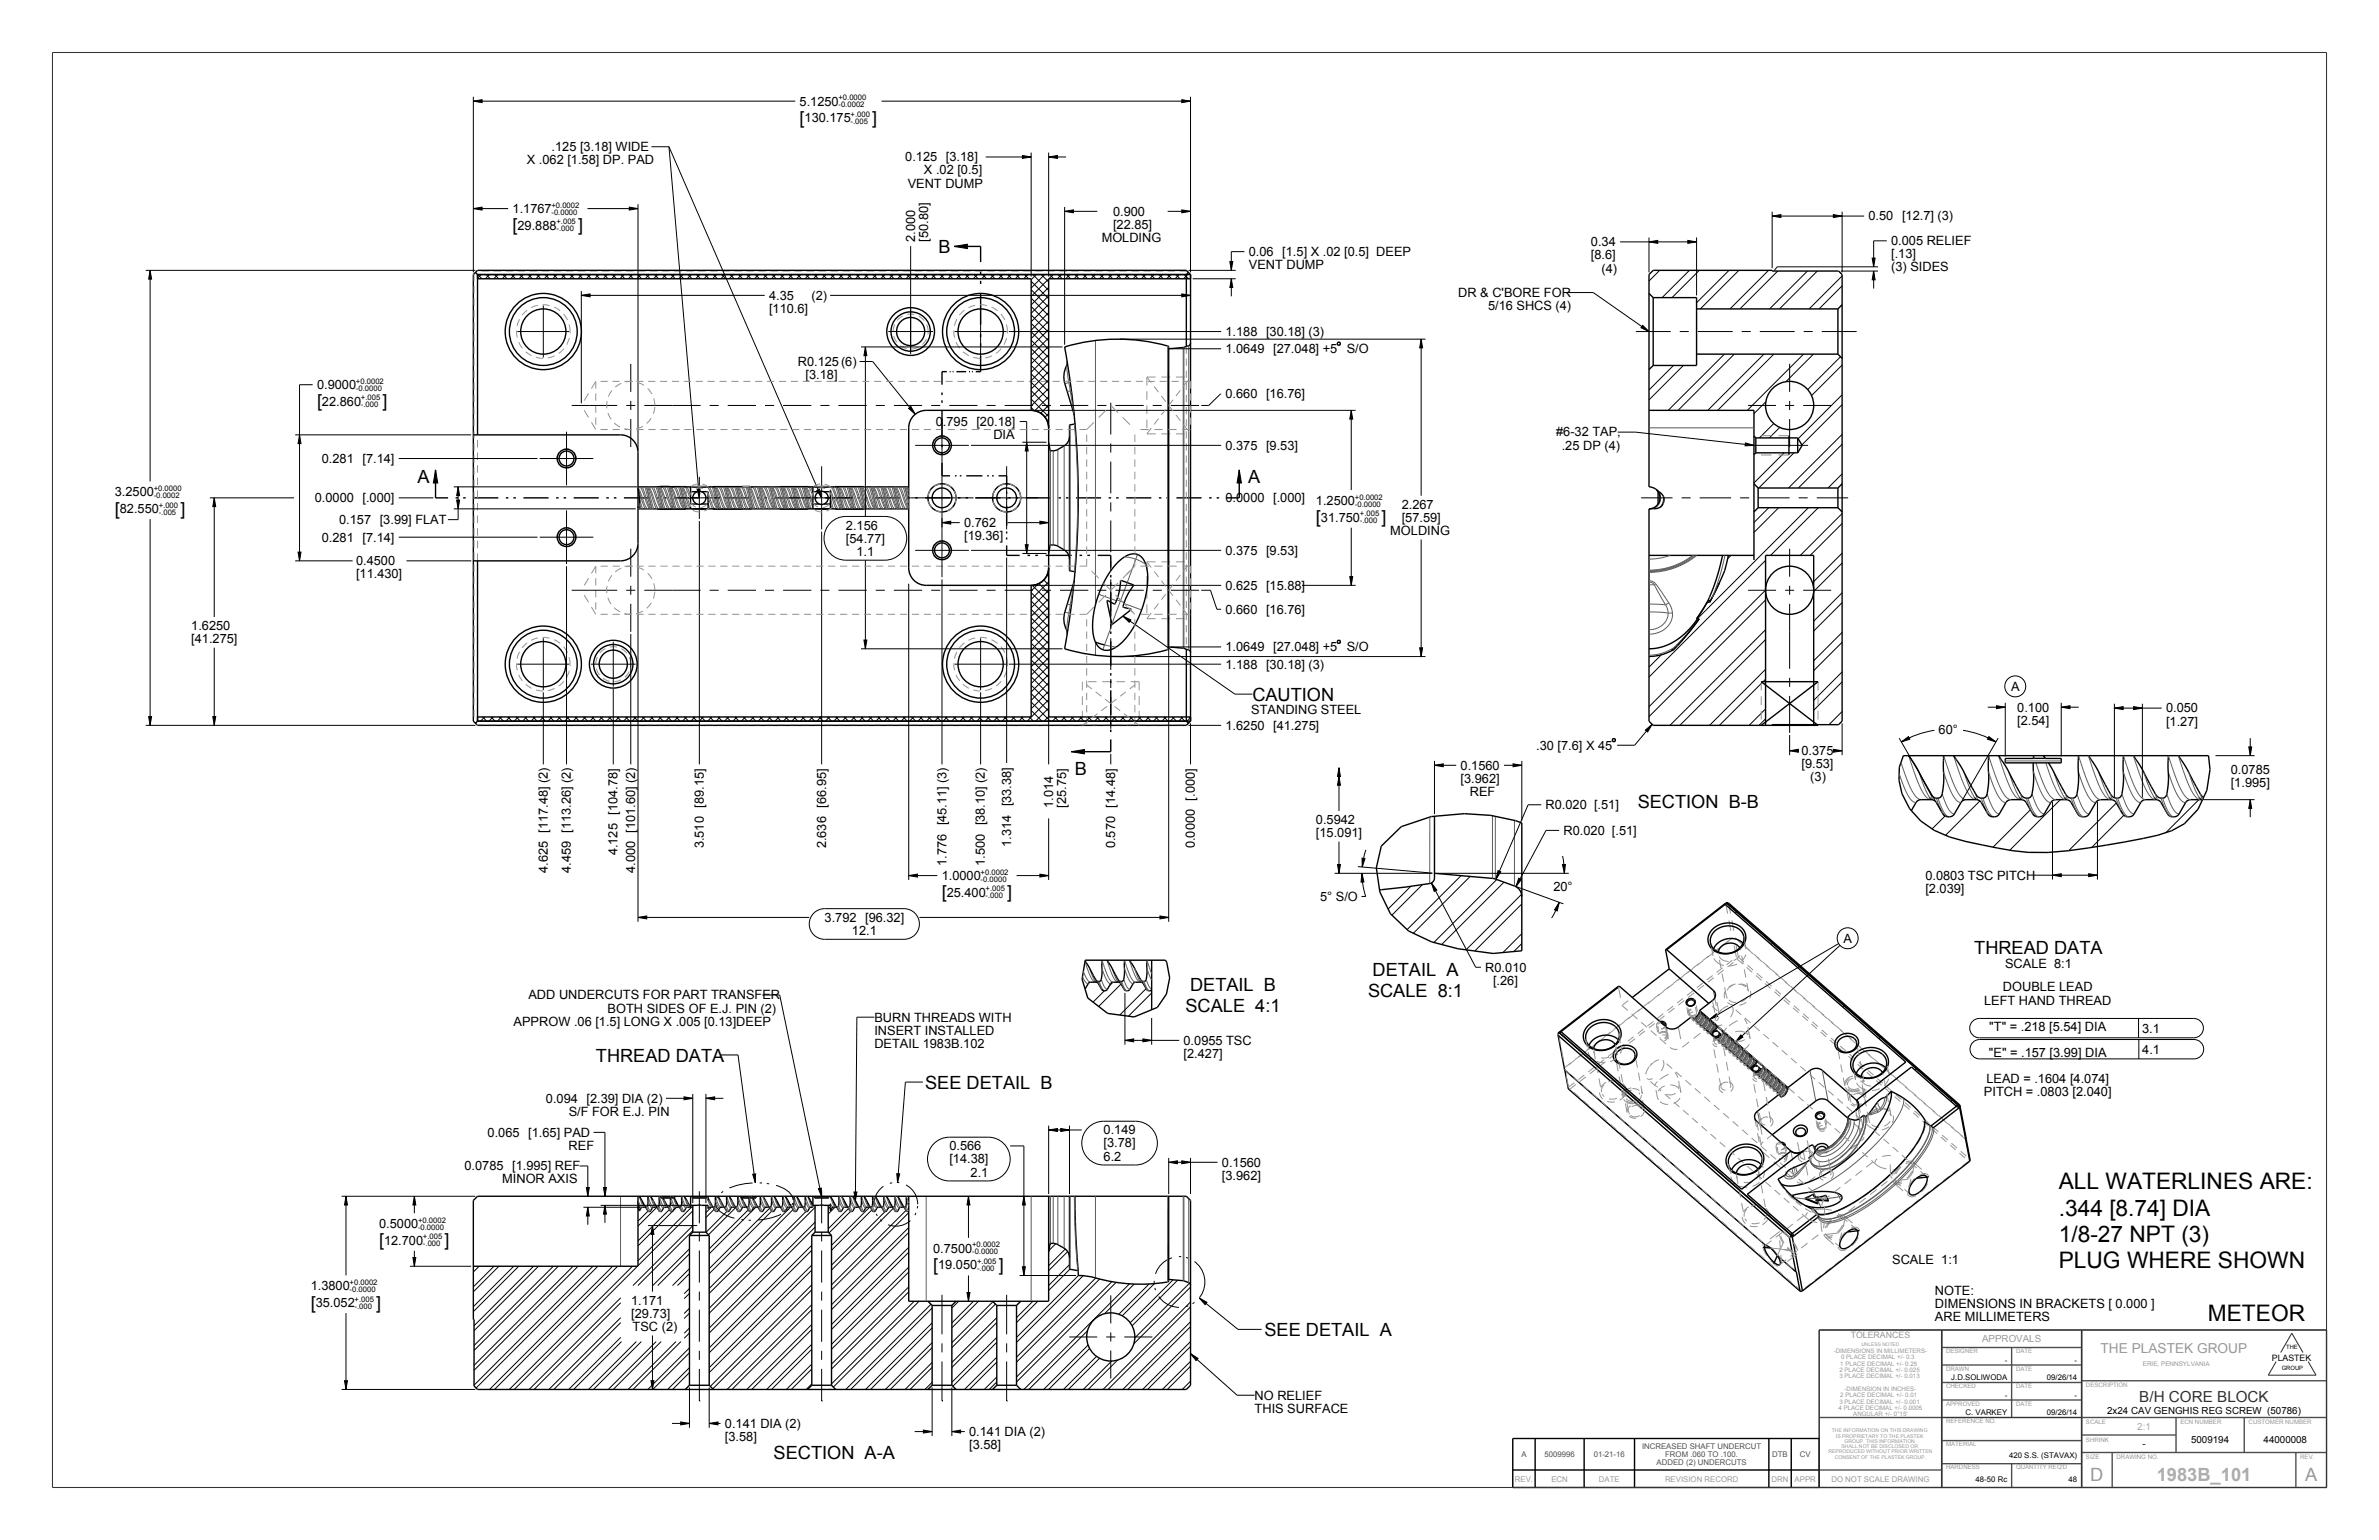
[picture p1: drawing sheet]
<svg xmlns="http://www.w3.org/2000/svg" width="864mm" height="559mm" viewBox="0 0 864 559" stroke-linecap="round" stroke-linejoin="round" font-family="sans-serif">
<defs><g id="words">
<g font-size="8.3">
<text x="747.4" y="431.6">ALL WATERLINES ARE:</text>
<text x="747.4" y="441.1">.344 [8.74] DIA</text>
<text x="747.4" y="450.7">1/8-27 NPT (3)</text>
<text x="747.4" y="460.2">PLUG WHERE SHOWN</text>
<text x="801.5" y="479.2">METEOR</text>
</g>
<g font-size="6.6">
<text x="340.6" y="92">B</text>
<text x="151.5" y="175.4">A</text>
<text x="453.1" y="175.4">A</text>
<text x="454.6" y="254.4">CAUTION</text>
<text x="390.1" y="281.1">B</text>
<text x="594.5" y="293.3">SECTION B-B</text>
<text x="716.7" y="346.1">THREAD DATA</text>
<text x="432" y="359.5">DETAIL B</text>
<text x="498.3" y="354.1">DETAIL A</text>
<text x="496.6" y="361.7">SCALE 8:1</text>
<text x="430.4" y="367.1">SCALE 4:1</text>
<text x="216.3" y="385.3">THREAD DATA</text>
<text x="335.8" y="395.2">SEE DETAIL B</text>
<text x="459" y="484.9">SEE DETAIL A</text>
<text x="280.8" y="529.5">SECTION A-A</text>
</g>
<g font-size="6.6" fill="#989898">
<text x="758.8" y="537.4">D</text>
<text x="836.8" y="537.4">A</text>
</g>
<text font-size="6.6" fill="#ababab" x="782.9" y="537.4">1983B_101</text>
<g font-size="6.5">
<text x="290.3" y="45">[</text>
<text x="316.6" y="45">]</text>
<text x="186.1" y="83.9">[</text>
<text x="209.9" y="83.9">]</text>
<text x="115.1" y="147.9">[</text>
<text x="138.9" y="147.9">]</text>
<text x="41.7" y="186.8">[</text>
<text x="65.5" y="186.8">]</text>
<text x="477.7" y="189.9">[</text>
<text x="501.5" y="189.9">]</text>
<text x="341.9" y="326">[</text>
<text x="365.7" y="326">]</text>
<text x="137.6" y="452.3">[</text>
<text x="161.4" y="452.3">]</text>
<text x="338.8" y="461.2">[</text>
<text x="362.6" y="461.2">]</text>
<text x="112.8" y="474.9">[</text>
<text x="136.6" y="474.9">]</text>
</g>
<text font-size="5.5" fill="#313131" x="776.6" y="508.7">B/H CORE BLOCK</text>
<text font-size="5" fill="#989898" x="762.5" y="491">THE PLASTEK GROUP</text>
<g font-size="4.6">
<text x="290.3" y="38.3">5.1250</text>
<text x="292.1" y="44.3">130.175</text>
<text x="191.2" y="59.6">X .062 [1.58] DP. PAD</text>
<text x="200.2" y="54.8">.125 [3.18] WIDE</text>
<text x="328.6" y="58.5">0.125 [3.18]</text>
<text x="335.4" y="63.3">X .02 [0.5]</text>
<text x="329.5" y="68.1">VENT DUMP</text>
<text x="186.1" y="77.3">1.1767</text>
<text x="187.9" y="83.3">29.888</text>
<text x="404" y="78.3">0.900</text>
<text x="404" y="83">[22.85]</text>
<text x="678.3" y="80">0.50 [12.7] (3)</text>
<text x="332.2" y="87.7" transform="rotate(-90 332.2 87.7)">2.000</text>
<text x="336.9" y="87.7" transform="rotate(-90 336.9 87.7)">[50.80]</text>
<text x="399.9" y="87.8">MOLDING</text>
<text x="577.5" y="89.4">0.34</text>
<text x="686.5" y="89">0.005 RELIEF</text>
<text x="453.3" y="92.9">0.06 [1.5] X .02 [0.5] DEEP</text>
<text x="577.5" y="94.1">[8.6]</text>
<text x="686.5" y="93.7">[.13]</text>
<text x="453.3" y="97.7">VENT DUMP</text>
<text x="581.4" y="98.9">(4)</text>
<text x="686.5" y="98.5">(3) SIDES</text>
<text x="529.4" y="107.7">DR &amp; C'BORE FOR</text>
<text x="279.2" y="108.8">4.35</text>
<text x="279.2" y="113.5">[110.6]</text>
<text x="294.6" y="108.8">(2)</text>
<text x="540.2" y="112.5">5/16 SHCS (4)</text>
<text x="444.9" y="121.9">1.188 [30.18] (3)</text>
<text x="444.9" y="128.1">1.0649 [27.048] +5</text>
<text x="488.9" y="128.1">S/O</text>
<text x="289.6" y="132.8">R0.125(6)</text>
<text x="292.4" y="137.5">[3.18]</text>
<text x="115.1" y="141.2">0.9000</text>
<text x="116.9" y="147.2">22.860</text>
<text x="444.9" y="144.6">0.660 [16.76]</text>
<text x="339.7" y="154.5">0.795 [20.18]</text>
<text x="360.6" y="159.3">DIA</text>
<text x="564.9" y="158.4">#6-32 TAP,</text>
<text x="116.8" y="168">0.281 [7.14]</text>
<text x="444.9" y="163.2">0.375 [9.53]</text>
<text x="566.9" y="163.1">.25 DP (4)</text>
<text x="41.7" y="180.1">3.2500</text>
<text x="114.3" y="182.2">0.0000 [.000]</text>
<text x="444.9" y="182.2">0.0000 [.000]</text>
<text x="477.7" y="183.2">1.2500</text>
<text x="508.8" y="184.6">2.267</text>
<text x="43.5" y="186.1">82.550</text>
<text x="123.1" y="190.1">0.157 [3.99] FLAT</text>
<text x="350" y="191.2">0.762</text>
<text x="479.5" y="189.3">31.750</text>
<text x="508.8" y="189.4">[57.59]</text>
<text x="116.8" y="196.5">0.281 [7.14]</text>
<text x="307.1" y="192.2">2.156</text>
<text x="307.1" y="196.9">[54.77]</text>
<text x="350" y="196">[19.36]</text>
<text x="504.7" y="194.2">MOLDING</text>
<text x="310.9" y="201.7">1.1</text>
<text x="444.9" y="201.3">0.375 [9.53]</text>
<text x="129.3" y="205.1">0.4500</text>
<text x="129.3" y="209.9">[11.430]</text>
<text x="444.9" y="214">0.625 [15.88]</text>
<text x="444.9" y="222.7">0.660 [16.76]</text>
<text x="69.4" y="228.7">1.6250</text>
<text x="69.4" y="233.4">[41.275]</text>
<text x="444.9" y="236.3">1.0649 [27.048] +5</text>
<text x="488.9" y="236.3">S/O</text>
<text x="444.9" y="242.6">1.188 [30.18] (3)</text>
<text x="730" y="250.6">A</text>
<text x="454.2" y="258.9">STANDING STEEL</text>
<text x="732.3" y="258.2">0.100</text>
<text x="732.3" y="263">[2.54]</text>
<text x="786.3" y="258.5">0.050</text>
<text x="786.3" y="263.3">[1.27]</text>
<text x="444.9" y="264.8">1.6250 [41.275]</text>
<text x="703.8" y="266.2">60°</text>
<text x="557.7" y="272">.30 [7.6] X 45</text>
<text x="653.9" y="274">0.375</text>
<text x="530.2" y="279.3">0.1560</text>
<text x="653.9" y="278.8">[9.53]</text>
<text x="809.8" y="280.7">0.0785</text>
<text x="530.2" y="284">[3.962]</text>
<text x="657.2" y="283.5">(3)</text>
<text x="809.8" y="285.5">[1.995]</text>
<text x="382.3" y="293.1" transform="rotate(-90 382.3 293.1)">1.014</text>
<text x="387" y="293.1" transform="rotate(-90 387 293.1)">[25.75]</text>
<text x="533.6" y="288.8">REF</text>
<text x="561.1" y="293.6">R0.020 [.51]</text>
<text x="477.7" y="299">0.5942</text>
<text x="477.7" y="303.8">[15.091]</text>
<text x="567.6" y="302.9">R0.020 [.51]</text>
<text x="224.2" y="310.4" transform="rotate(-90 224.2 310.4)">4.125 [104.78]</text>
<text x="255.5" y="307.8" transform="rotate(-90 255.5 307.8)">3.510 [89.15]</text>
<text x="299.9" y="307.8" transform="rotate(-90 299.9 307.8)">2.636 [66.95]</text>
<text x="367" y="307.3" transform="rotate(-90 367 307.3)">1.314 [33.38]</text>
<text x="404.8" y="307.8" transform="rotate(-90 404.8 307.8)">0.570 [14.48]</text>
<text x="433.8" y="307.8" transform="rotate(-90 433.8 307.8)">0.0000 [.000]</text>
<text x="198.8" y="316.8" transform="rotate(-90 198.8 316.8)">4.625 [117.48] (2)</text>
<text x="207.2" y="316.8" transform="rotate(-90 207.2 316.8)">4.459 [113.26] (2)</text>
<text x="230.6" y="316.8" transform="rotate(-90 230.6 316.8)">4.000 [101.60] (2)</text>
<text x="343.5" y="314.3" transform="rotate(-90 343.5 314.3)">1.776 [45.11] (3)</text>
<text x="357.6" y="314.3" transform="rotate(-90 357.6 314.3)">1.500 [38.10] (2)</text>
<text x="341.9" y="319.3">1.0000</text>
<text x="563.9" y="323.3">20°</text>
<text x="698.9" y="319.2">0.0803 TSC PITCH</text>
<text x="698.9" y="323.9">[2.039]</text>
<text x="343.7" y="325.3">25.400</text>
<text x="479.2" y="326.9">5° S/O</text>
<text x="299.3" y="334.5">3.792 [96.32]</text>
<text x="309.3" y="339.2">12.1</text>
<text x="669.2" y="342">A</text>
<text x="539.2" y="352.6">R0.010</text>
<text x="727.8" y="351.4">SCALE 8:1</text>
<text x="542" y="357.3">[.26]</text>
<text x="727.1" y="359.7">DOUBLE LEAD</text>
<text x="191.8" y="362.6">ADD UNDERCUTS FOR PART TRANSFER</text>
<text x="720.3" y="364.5">LEFT HAND THREAD</text>
<text x="220.6" y="367.4">BOTH SIDES OF E.J. PIN (2)</text>
<text x="317.4" y="370.7">BURN THREADS WITH</text>
<text x="186.4" y="372.2">APPROW .06 [1.5] LONG X .005 [0.13]DEEP</text>
<text x="317.4" y="375.4">INSERT INSTALLED</text>
<text x="722.1" y="374">&quot;T&quot; = .218 [5.54] DIA</text>
<text x="777.6" y="374.8">3.1</text>
<text x="317.4" y="380.2">DETAIL 1983B.102</text>
<text x="429.6" y="379.1">0.0955 TSC</text>
<text x="429.6" y="383.9">[2.427]</text>
<text x="722" y="383.6">&quot;E&quot; = .157 [3.99] DIA</text>
<text x="777.7" y="382.5">4.1</text>
<text x="721.1" y="393.1">LEAD = .1604 [4.074]</text>
<text x="198.2" y="400.1">0.094 [2.39] DIA (2)</text>
<text x="720.2" y="397.8">PITCH = .0803 [2.040]</text>
<text x="206.4" y="404.9">S/F FOR E.J. PIN</text>
<text x="177" y="412.5">0.065 [1.65] PAD</text>
<text x="400.6" y="411.6">0.149</text>
<text x="206.4" y="417.2">REF</text>
<text x="344.6" y="417.4">0.566</text>
<text x="400.6" y="416.4">[3.78]</text>
<text x="168.6" y="424.7">0.0785 [1.995] REF</text>
<text x="344.6" y="422.2">[14.38]</text>
<text x="400.6" y="421.1">6.2</text>
<text x="443.6" y="423.3">0.1560</text>
<text x="182.3" y="429.4">MINOR AXIS</text>
<text x="352.3" y="426.9">2.1</text>
<text x="443.6" y="428.1">[3.962]</text>
<text x="137.6" y="445.6">0.5000</text>
<text x="139.4" y="451.7">12.700</text>
<text x="338.8" y="454.6">0.7500</text>
<text x="340.6" y="460.6">19.050</text>
<text x="686.9" y="458.6">SCALE 1:1</text>
<text x="112.8" y="468.2">1.3800</text>
<text x="229.1" y="473.5">1.171</text>
<text x="702.4" y="469.8">NOTE:</text>
<text x="114.6" y="474.2">35.052</text>
<text x="229.1" y="478.2">[29.73]</text>
<text x="702.4" y="474.6">DIMENSIONS IN BRACKETS [ 0.000 ]</text>
<text x="702.4" y="479.3">ARE MILLIMETERS</text>
<text x="229.6" y="483">TSC (2)</text>
<text x="455.4" y="507.9">NO RELIEF</text>
<text x="455.4" y="512.6">THIS SURFACE</text>
<text x="263.2" y="518.1">0.141 DIA (2)</text>
<text x="351.8" y="521">0.141 DIA (2)</text>
<text x="263.2" y="522.8">[3.58]</text>
<text x="351.8" y="525.8">[3.58]</text>
</g>
<text font-size="3.5" fill="#989898" x="719.5" y="487">APPROVALS</text>
<g font-size="3.5">
<text x="764.9" y="513.1">2x24 CAV GENGHIS REG SCREW (50786)</text>
<text x="777.7" y="525.1">-</text>
<text x="795.4" y="523.6">5009194</text>
<text x="821.7" y="523.6">44000008</text>
</g>
<text font-size="3.5" fill="#ababab" x="775.9" y="518.8">2:1</text>
<text font-size="3.2" fill="#989898" x="671.8" y="485.6">TOLERANCES</text>
<text font-size="3.2" x="824.7" y="493.7">PLASTEK</text>
<g font-size="2.8">
<text x="304.4" y="36.4">+0.0000</text>
<text x="304.4" y="38.9">-0.0002</text>
<text x="308.8" y="42.4">+.000</text>
<text x="308.8" y="45">-.005</text>
<text x="200.2" y="75.4">+0.0002</text>
<text x="200.2" y="77.9">-0.0000</text>
<text x="202" y="81.4">+.005</text>
<text x="202" y="83.9">-.000</text>
<text x="129.2" y="139.3">+0.0002</text>
<text x="129.2" y="141.8">-0.0000</text>
<text x="131" y="145.3">+.005</text>
<text x="131" y="147.9">-.000</text>
<text x="55.8" y="178.2">+0.0000</text>
<text x="55.8" y="180.7">-0.0002</text>
<text x="57.6" y="184.2">+.000</text>
<text x="491.8" y="181.3">+0.0002</text>
<text x="491.8" y="183.9">-0.0000</text>
<text x="57.6" y="186.8">-.005</text>
<text x="493.6" y="187.3">+.005</text>
<text x="493.6" y="189.9">-.000</text>
<text x="356" y="317.4">+0.0002</text>
<text x="356" y="319.9">-0.0000</text>
<text x="357.8" y="323.4">+.005</text>
<text x="357.8" y="326">-.000</text>
<text x="151.7" y="443.7">+0.0002</text>
<text x="151.7" y="446.3">-0.0000</text>
<text x="153.5" y="449.7">+.005</text>
<text x="153.5" y="452.3">-.000</text>
<text x="352.9" y="452.7">+0.0002</text>
<text x="352.9" y="455.2">-0.0000</text>
<text x="354.7" y="458.7">+.005</text>
<text x="354.7" y="461.2">-.000</text>
<text x="126.9" y="466.3">+0.0002</text>
<text x="126.9" y="468.8">-0.0000</text>
<text x="128.7" y="472.3">+.005</text>
<text x="128.7" y="474.9">-.000</text>
<text x="727.7" y="494.4">-</text>
<text x="753.1" y="494.4">-</text>
<text x="708.3" y="500.8">J.D.SOLIWODA</text>
<text x="743" y="500.8">09/26/14</text>
<text x="727.7" y="507.1">-</text>
<text x="753.1" y="507.1">-</text>
<text x="713.5" y="513.5">C. VARKEY</text>
<text x="743" y="513.5">09/26/14</text>
<text x="729.3" y="529.2">420 S.S. (STAVAX)</text>
<text x="717.2" y="537.7">48-50 Rc</text>
<text x="750.9" y="537.7">48</text>
</g>
<g font-size="2.8" fill="#4f4f4f">
<text x="596.1" y="525.7">INCREASED SHAFT UNDERCUT</text>
<text x="552.3" y="528.7">A</text>
<text x="560.6" y="528.7">5009996</text>
<text x="578.5" y="528.7">01-21-16</text>
<text x="601.3" y="531.7">ADDED (2) UNDERCUTS</text>
<text x="604.5" y="528.7">FROM .060 TO .100.</text>
<text x="643.3" y="528.7">DTB</text>
<text x="653.4" y="528.7">CV</text>
</g>
<g font-size="2.8" fill="#989898">
<text x="549.9" y="537.6">REV.</text>
<text x="563.2" y="537.6">ECN</text>
<text x="580.4" y="537.6">DATE</text>
<text x="604.4" y="537.6">REVISION RECORD</text>
<text x="643.1" y="537.6">DRN</text>
<text x="651.5" y="537.6">APPR</text>
<text x="664.8" y="537.6">DO NOT SCALE DRAWING</text>
</g>
<text font-size="2.3" fill="#989898" x="777.8" y="495.7">ERIE, PENNSYLVANIA</text>
<g font-size="2.2" fill="#989898">
<text x="665.6" y="491">-DIMENSIONS IN MILLIMETERS-</text>
<text x="706.4" y="491">DESIGNER</text>
<text x="731.8" y="491">DATE</text>
<text x="667.7" y="497.8">2 PLACE DECIMAL +/- 0.025</text>
<text x="668" y="495.6">1 PLACE DECIMAL +/- 0.25</text>
<text x="668.3" y="493.3">0 PLACE DECIMAL +/- 0.3</text>
<text x="706.4" y="497.4">DRAWN</text>
<text x="731.8" y="497.4">DATE</text>
<text x="667.7" y="500.1">3 PLACE DECIMAL +/- 0.013</text>
<text x="706.4" y="503.7">CHECKED</text>
<text x="731.8" y="503.7">DATE</text>
<text x="757.2" y="503.4">DESCRIPTION</text>
<text x="667.7" y="509.3">3 PLACE DECIMAL +/- 0.001</text>
<text x="668" y="507">2 PLACE DECIMAL +/- 0.01</text>
<text x="669.6" y="504.7">-DIMENSION IN INCHES-</text>
<text x="667.4" y="511.6">4 PLACE DECIMAL +/- 0.0005</text>
<text x="672.8" y="513.8">ANGULAR +/- 0°15'</text>
<text x="706.4" y="510.1">APPROVED</text>
<text x="731.8" y="510.1">DATE</text>
<text x="706.4" y="516.4">REFERENCE NO.</text>
<text x="757.2" y="516.7">SCALE</text>
<text x="791.5" y="516.7">ECN NUMBER</text>
<text x="816.3" y="516.7">CUSTOMER NUMBER</text>
<text x="706.4" y="524.8">MATERIAL</text>
<text x="757.2" y="523.1">SHRINK</text>
<text x="706.4" y="533.2">HARDNESS</text>
<text x="731.8" y="533.2">QUANTITY REQ'D</text>
<text x="757.2" y="529.4">SIZE</text>
<text x="768.3" y="529.4">DRAWING NO.</text>
<text x="835" y="529.4">REV.</text>
</g>
<g font-size="2.1">
<text x="829.9" y="489.6">THE</text>
<text x="828.3" y="497">GROUP</text>
</g>
<g font-size="1.9" fill="#989898">
<text x="665" y="519.7">THE INFORMATION ON THIS DRAWING</text>
<text x="666.5" y="521.7">IS PROPRIETARY TO THE PLASTEK</text>
<text x="663.7" y="527.4">REPRODUCED WITHOUT PRIOR WRITTEN</text>
<text x="668.4" y="525.5">SHALL NOT BE DISCLOSED OR</text>
<text x="669.6" y="523.6">GROUP. THIS INFORMATION</text>
<text x="666" y="529.3">CONSENT OF THE PLASTEK GROUP.</text>
</g>
<text font-size="1.8" fill="#989898" x="675.7" y="488.3">UNLESS NOTED</text>
</g></defs>
<g fill="#000">
<path d="M171.8 36.7l3.2-.5v1zM429 36.2l3.2 .5-3.2 .5zM371.1 56.4l3.2 .6-3.2 .5zM380.7 57l3.1-.6v1.1zM171.8 75.7l3.2-.5v1zM228.4 75.2l3.2 .5-3.2 .5zM386.5 76.7l3.2-.5v1zM429 76.2l3.2 .5-3.2 .5zM643.3 78.4l3.2-.5v1zM665.5 77.9l3.2 .5-3.2 .5zM54.5 98.1l.5 3.2h-1zM346.4 89.4l4.8-.8v1.6z"/>
<path d="M446.4 94.9h1.1l-.5 3.2zM598.6 87.8l3.2-.6v1.1zM612.7 87.2l3.2 .6-3.2 .5zM679.6 93.6h1.1l-.5 3.2zM680.2 98.4l.5 3.1h-1.1zM211 107.2l3.2-.6v1.1zM429 106.6l3.2 .6-3.2 .5zM447 101.1l.5 3.2h-1.1zM314.1 125.9l.6 3.2h-1.1zM515.9 123.1l.5 3.1h-1zM596.3 118l2.3 2.3-2.9-1.4zM108.7 157.8l.6 3.2h-1.1z"/>
<path d="M329.8 148.2l.9-.7 1.5 2.8zM490.5 148.9l.5 3.2h-1zM158.1 170.5l.8 4.8h-1.6zM166.3 176.7l.5 3.1h-1zM372.7 160.5l.5 3.1h-1zM449.9 170.5l.8 4.8h-1.6zM633.6 160.7l3.1 .9-3.2 .2zM77.8 180.7l.5 3.1h-1.1zM165.8 181.5h1l-.5 3.1zM253.1 177.5l1-.1-.2 3.3zM296.5 178l1-.5 .8 3.2zM342 189.6l3.1-.5v1.1z"/>
<path d="M377.5 189.1l3.2 .5-3.2 .6zM108.2 200.3h1.1l-.6 3.2zM372.2 197.7h1l-.5 3.1zM490 209.2h1l-.5 3.2zM313.6 232.2h1.1l-.6 3.2zM407.6 223.6l2.9 1.3-.6 .9zM515.4 235.1h1l-.5 3.1zM724.8 256.1l3.1 .5-3.1 .5zM748.3 256.6l3.1-.5v1zM767.5 256.9l3.2-.5v1.1zM774.5 256.4l3.2 .5-3.2 .6zM54 260h1l-.5 3.2z"/>
<path d="M77.2 260h1.1l-.5 3.2zM388.9 272.8l4.8-.8v1.6zM486.1 278.6l.5 3.2h-1.1zM520.7 277.7l3.2-.5v1zM549.3 277.2l3.1 .5-3.1 .5zM597.3 264.9l2.4-2.1-1.6 2.8zM649.7 272.4l3.1-.5v1.1zM665.5 271.9l3.2 .5-3.2 .6zM690.2 269.2l2.6-1.9 .5 .9zM722 267.3l2.5 1.9-3-1zM816.3 271h1.1l-.5 3.2zM486.1 281.8l.5 3.1h-1.1z"/>
<path d="M816.9 290.2l.5 3.1h-1.1zM329.9 317.7l3.1-.5v1zM377.5 317.2l3.2 .5-3.2 .5zM485.5 313.7h1.1l-.5 3.2zM494.4 316.9l.7 3.1-1 .1zM494.4 311.4l1.1 .1-1 3.1zM543.8 315.9l1 .4-1.8 2.7zM567.2 313.7h1.1l-.4 3.2zM745.1 317.6l3.2-.6v1.1zM758.2 317l3.2 .6-3.2 .5zM231.6 332.9l3.2-.5v1zM421.1 332.4l3.1 .5-3.1 .5z"/>
<path d="M519.6 320.4l2 2.6-1 .5zM551.3 318.7l1 .5-2 2.5zM566 327.4l-.7 3.1-1-.4zM408.4 377.5l3.1-.5v1zM414.9 377l3.2 .5-3.2 .5zM620.6 369.9l2.5-2.1 .5 1zM631.9 375.5l.8 .8-2.7 1.8zM248.3 398l3.2 .5-3.2 .6zM256.3 398.5l3.1-.5v1.1zM380.7 410l3.1-.5v1.1zM385.1 409.5l3.1 .5-3.1 .6zM125.6 434.1l.5 3.1h-1z"/>
<path d="M150.4 434.1l.6 3.1h-1.1zM212.8 430.9h1.1l-.5 3.2zM213.4 438.1l.5 3.1h-1.1zM219.6 437.4l.5 3.1h-1zM219.1 430.9h1l-.5 3.2zM273.2 426.1l1.1-.1-.1 3.2zM297.1 431.3l1-.2 .2 3.2zM310 432.5h1.1l-.6 3.2zM325.5 425.9l1.1 .1-.8 3.1zM351.6 434.1l.5 3.1h-1.1zM371.7 434.1l.5 3.1h-1.1zM424.2 421.7l3.2-.5v1.1z"/>
<path d="M429 421.2l3.2 .5-3.2 .6zM149.9 456.3h1.1l-.6 3.2zM236.8 444.7l.6 3.2h-1.1zM351 469h1.1l-.5 3.2zM371.1 459.7h1.1l-.5 3.1zM435.3 471l2.8 1.6-.6 .8zM432.2 491.2l2.7 1.7-.7 .8zM125.1 501h1l-.5 3.2zM236.3 501h1.1l-.6 3.2zM247.1 516l3.2 .5-3.2 .5zM257.4 516.5l3.2-.5v1zM335.2 518.9l3.2 .6-3.2 .5z"/>
<path d="M345.5 519.5l3.2-.6v1.1z"/>
</g>
<g fill="none" stroke="#000" stroke-width=".36">
<path d="M171.8 36.7l3.2-.5v1zM171.8 35.1v63.7M171.8 36.7h116.9M320 36.7h112.2M429 36.2l3.2 .5-3.2 .5zM432.2 35.1v63.7M236.5 53.2h6.3M242.8 53.2l11.1 127.5M242.8 53.2l55.5 127.5M357.8 57h16.5M371.1 56.4l3.2 .6-3.2 .5zM374.3 55.4v45"/>
<path d="M380.7 57l3.1-.6v1.1zM380.7 55.4v45M380.7 57h6.3M171.8 75.7l3.2-.5v1zM171.8 75.7h12.7M213.3 75.7h18.3M228.4 75.2l3.2 .5-3.2 .5zM231.6 74.1v89.2M386.5 76.7l3.2-.5v1zM386.5 75.1v50M386.5 76.7h11.8M423.9 76.7h8.3"/>
<path d="M429 76.2l3.2 .5-3.2 .5zM643.3 78.4l3.2-.5v1zM643.3 76.8v20.5M643.3 78.4h33.4M665.5 77.9l3.2 .5-3.2 .5zM668.7 76.8v22M52.9 98.1h119.7M54.5 98.1l.5 3.2h-1zM54.5 98.1v76.6M330.6 89.3v38.3M346.4 89.4l4.8-.8v1.6zM431.4 98.1h17.2"/>
<path d="M446.4 94.9h1.1l-.5 3.2zM451.7 91.3h-4.7v6.8M588.1 87.8h27.8M598.6 87.8l3.2-.6v1.1zM598.6 86.2v12.6M602.5 98.1l-3.9 3.9M612.7 87.2l3.2 .6-3.2 .5zM613.3 98.1l-9.9 9.9M615.9 86.2v21M616.9 98.1l-9.9 9.9M627.6 98.1l-11.7 11.8M631.2 98.1l-14 14"/>
<path d="M642 98.1l-14 14M644.1 98.1h.1M645.3 98.4l-13.7 13.7M656.1 98.4l-13.7 13.7M659.7 98.4l-13.7 13.7M668.2 98.4h13.5M679.6 93.6h1.1l-.5 3.2zM680.2 98.4l.5 3.1h-1.1zM680.2 98.4v6.3M681.7 96.8h-36.5l-1.1 1.3M684.9 87.4h-4.7v9.4M211 107.2l3.2-.6v1.1z"/>
<path d="M211 105.6v40.7M211 107.2h66.6M301.3 107.2h130.9M429 106.6l3.2 .6-3.2 .5zM433 101.1h15.6M447 101.1l.5 3.2h-1.1zM447 101.1v6.4M568.2 106.2h10.2l20.2 14.1M596.3 118l2.3 2.3-2.9-1.4zM668.7 100.1l-12 12M668.7 103.7l-8.4 8.4M113.5 139.6h-4.8v63.9"/>
<path d="M312 131.2h4.8l15.4 19.1M312.6 125.9h73.1M314.1 125.9l.6 3.2h-1.1zM314.1 125.9v61.5M366.2 120.3h77.1M406.6 123.1h110.9M425 126.6h18.3M515.9 123.1l.5 3.1h-1zM515.9 123.1v56.8M607.5 132.6l-8.9 8.9M611.1 132.6l-12.5 12.5M626 128.5l-20.4 20.4"/>
<path d="M629.6 128.5l-20.4 20.4M640.3 128.5l-20.4 20.4M643.9 128.5l-20.4 20.4M654.7 128.5l-20.4 20.4M658.3 128.5l-10 10M668.1 129.5l-11.9 11.9M668.7 132.5l-11.1 11M107.1 157.8h63.9M108.7 157.8l.6 3.2h-1.1zM329.8 148.2l.9-.7 1.5 2.8zM370.2 153h2.5v47.8M375.1 148.9h117"/>
<path d="M443.3 143l-4.5 4.1h-2.7M490.5 148.9l.5 3.2h-1zM490.5 148.9v28.9M587.2 156.8h6.4l43.1 4.8M641 145.8l-4.3 4.3M643.9 153.7l-5.2 5.2M646.1 155.1l-3.8 3.8M668.7 143.2l-15.9 16M668.7 146.8l-14.6 14.6M668.7 157.6l-19.5 19.5M144.7 166.4h50.4M158.1 170.5l.8 4.8h-1.6z"/>
<path d="M164.7 176.7h66.6M166.3 176.7l.5 3.1h-1zM166.3 176.7v11.9h-3.7M253.1 177.5l1-.1-.2 3.3zM296.5 178l1-.5 .8 3.2zM352.5 161.6h90.8M371.1 160.5h8.8M372.7 160.5l.5 3.1h-1zM449.9 170.5l.8 4.8h-1.6zM633.6 160.7l3.1 .9-3.2 .2zM647.6 164.3l-10.9 10.9M651.2 164.3l-12.7 12.8"/>
<path d="M668.7 161.2l-15.9 15.9M668.7 172l-5.1 5.1M54.5 188.4v74.8M76.2 180.7h30.5M77.8 180.7l.5 3.1h-1.1zM77.8 180.7v43.2M144.7 194.9h50.4M144.7 180.7h12.6M164.7 184.6h66.1M165.8 181.5h1l-.5 3.1zM231.6 198v136.5M253.9 189.1v88.3"/>
<path d="M298.3 192.9v84.5M301.5 189.7l1.6-1.2a7.9 7.9 0 0 1 4-1.1h14.1a7.9 7.9 0 0 1 7.9 7.9 7.9 7.9 0 0 1-7.9 8h-14.1a7.9 7.9 0 0 1-7.4-4.9 7.9 7.9 0 0 1 1.8-8.7zM342 189.6l3.1-.5v1.1zM342 189.6h6.4M342 188.1v3.2M352.5 199.7h90.8M365.7 189.6h15M372.2 197.7h1l-.5 3.1zM377.5 189.1l3.2 .5-3.2 .6zM490.5 191.5v20.9M515.9 195.8v42.4M642.1 184.2l-5.4 5.4"/>
<path d="M645.7 184.2l-9 9M656.4 184.2l-40.3 40.4M660 184.2l-17.3 17.3M668.7 186.3l-15.2 15.2M668.7 189.9l-11.6 11.6M107.1 203.5h20.9M108.2 200.3h1.1l-.6 3.2zM147.5 203.5h23.6M205.7 205.5v71.9M314.1 203.3v32.1M329.9 211.8v107.5M342 210.2v67.2"/>
<path d="M365.4 202.3v74.6M371.1 200.8h8.8M375.1 212.4h68.2M380.7 206.8v70.6M436.1 214.2h3.3l2.3 6.9h1.6M472.6 212.4h19.5M490 209.2h1l-.5 3.2zM628.4 201.5l-1.3 1.3M640.9 203.4l-42.3 42.3M640.9 214.1l-42.3 42.3M640.9 217.7l-42.3 42.3M668.7 200.7l-10.3 10.3"/>
<path d="M668.7 204.3l-10.3 10.3M668.7 215.1l-10.3 10.3M668.7 218.7l-10.3 10.3M77.8 235v28.2M229 230.1v47.3M312.6 235.4h73.1M313.6 232.2h1.1l-.6 3.2zM406.6 238.2h110.9M407.6 223.6l2.9 1.3-.6 .9zM407.6 223.6l40.7 28.3h6.3M424.2 235.5v99M425 234.7h18.3"/>
<path d="M515.4 235.1h1l-.5 3.1zM603.1 237.6l-4.5 4.5M640.9 228.5l-34.7 34.7M640.9 232.1l-31.1 31.1M668.7 229.5l-10.3 10.3M668.7 233l-10.3 10.4M197.2 251.2v26.2M222.6 249.9v27.5M356 251.2v26.2M366.2 241h77.1M640.9 242.9l-20.3 20.3M640.9 246.5l-16.7 16.7"/>
<path d="M640.9 257.2l-5.9 6M668.7 243.8l-10.3 10.3M668.7 247.4l-10.3 10.3M668.7 258.2l-4.8 4.7M721.6 256.6h6.3M724.8 256.1l3.1 .5-3.1 .5zM727.9 255v19.4M748.3 256.6l3.1-.5v1zM748.3 255v19.4M748.3 256.6h6.3M767.5 256.9l3.2-.5v1.1zM767.5 255.4v34"/>
<path d="M767.5 256.9h17.2M774.5 256.4l3.2 .5-3.2 .6zM777.7 255.4v34M52.9 263.2h119.7M54 260h1l-.5 3.2zM77.2 260h1.1l-.5 3.2zM388.9 272.8l4.8-.8v1.6zM403.2 273.6v3.7M431.4 263.2h11.9M432.2 262.5v14.8M486.1 278.6l.5 3.2h-1.1zM486.1 278.6v15.7"/>
<path d="M520.7 277.7l3.2-.5v1zM520.7 276.1v19.3M520.7 277.7h7.9M545.9 277.7h6.5M549.3 277.2l3.1 .5-3.1 .5zM552.4 276.1v21.7M597.3 264.9l2.4-2.1-1.6 2.8zM599.7 262.8l-6.3 7.6h-6.4M640.9 260.8l-2.4 2.4M649.7 272.4l3.1-.5v1.1zM649.7 272.4h2.7M649.7 266.7v7.3"/>
<path d="M665.5 271.9l3.2 .5-3.2 .6zM667.1 272.4h1.6M668.7 262.5v11.5M689.4 267.8l13.1 22.7M690.2 269.2l2.6-1.9 .5 .9zM702.2 265a34.3 34.3 0 0 0-12 4.2M712.6 265a34.3 34.3 0 0 1 11.9 4.2M722 267.3l2.5 1.9-3-1zM725.3 267.8l-13.1 22.7M804.2 274.2h14.2M816.3 271h1.1l-.5 3.2zM816.9 267.9v6.3"/>
<path d="M380.7 296.9v22.4M486.1 281.8l.5 3.1h-1.1zM559.5 292h-4.8l-11.7 27M706.1 296.1l-4.7 4.7M718.7 290.6l-12.4 12.5M737.1 293.8l-13.6 13.6M745.1 291v28.2M747.9 290.2l-18.3 18.3M761.4 291v28.2M768.3 291.4l-17.3 17.3M771 295.9l-11.7 11.6M798.2 290.2l-11.9 11.9"/>
<path d="M799.7 290.2h18.7M816.9 290.2l.5 3.1h-1.1zM816.9 290.2v6.3M329.9 317.7l3.1-.5v1zM329.9 317.7h10.4M369 317.7h11.7M377.5 317.2l3.2 .5-3.2 .5zM484.5 316.9h35.4M485.5 313.7h1.1l-.5 3.2zM486.1 305.4v11.5M492.9 314.5l27 2.3M494.4 316.9l.7 3.1-1 .1z"/>
<path d="M494.4 316.9a26.3 26.3 0 0 0 1.4 8.4h-1.6M494.4 311.4l1.1 .1-1 3.1zM495.8 308.4l-.8 3.1-.5 3.1M521.4 316.9h48.1M530.4 317.7l-19.6 19.6M533.7 318l-20.6 20.6M543.3 319.1l-22.8 22.9M543.8 315.9l1 .4-1.8 2.7zM551.3 318.7l1 .5-2 2.5zM566 301.3h-4.8l-10.9 20.4M567.2 313.7h1.1l-.4 3.2zM567.2 310.6l.7 6.3"/>
<path d="M738.3 317.6h23.1M745.1 317.6l3.2-.6v1.1zM758.2 317l3.2 .6-3.2 .5zM231.6 332.9l3.2-.5v1zM231.6 332.9h62.2M295.4 331.3l.6-.5a5.5 5.5 0 0 1 3.3-1.1h28.9a5.6 5.6 0 0 1 5.6 5.6 5.6 5.6 0 0 1-5.6 5.5h-28.9a5.6 5.6 0 0 1-5.1-3.4 5.6 5.6 0 0 1 1.2-6.1zM333.8 332.9h90.4M421.1 332.4l3.1 .5-3.1 .5zM512.1 321.6l-8.2 8.2M516.3 321l-11 11.1M519.6 320.4l2 2.6-1 .5zM519.6 320.4l16.1 30.6h1.9"/>
<path d="M546 320.1l-22.7 22.6M550.5 321.8l17 6.2M552.3 324.5l-20.1 20.2M552.4 328l-17 17.1M552.4 338.8l-6.8 6.8M566 327.4l-.7 3.1-1-.4zM566 327.4l-2.7 5.7M400.9 359.5l-4.1 4.1M404 356.4l-1.2 1.3M406.9 357.1l-8.1 8.1M416.1 358.7l-9.6 9.6M552.4 342.4l-2.9 2.9"/>
<path d="M667.5 342.4l-46.9 27.5M667.9 343l-37.9 35.1M276.7 361h6.3l15.3 73.3M317.4 369.1h-6.4l-.5 66.6M408.4 377.5l3.1-.5v1zM408.4 377.5h19.7M408.4 360.3v18.8M414.9 377l3.2 .5-3.2 .5zM418.1 360.3l-8.5 8.4M418.1 369.4v9.7M620.6 369.9l2.5-2.1 .5 1zM631.9 375.5l.8 .8-2.7 1.8z"/>
<path d="M716.1 370.6l1.1-.8 1.3-.3h77.8a3.5 3.5 0 0 1 3.6 3.6 3.5 3.5 0 0 1-3.6 3.5h-77.8a3.5 3.5 0 0 1-3.2-2.2 3.5 3.5 0 0 1 .8-3.8zM716.2 378.2l1.1-.7 1.3-.3h77.8a3.5 3.5 0 0 1 3.6 3.5 3.5 3.5 0 0 1-3.6 3.5h-77.8a3.5 3.5 0 0 1-3.2-2.1 3.5 3.5 0 0 1 .8-3.9zM776.3 369.5v7.1M776.4 377.2v7M241.8 398.5h9.7M248.3 398l3.2 .5-3.2 .6zM251.5 396.9v39.7M256.3 398.5l3.1-.5v1.1zM256.3 396.9v39.7M256.3 398.5h6.3M261.6 382.8h6.3l6.3 46.4M335 392.6h-6.3l-2.9 36.5"/>
<path d="M215.5 410.9h4.1v23.2M339 415l1.6-1.3a7.9 7.9 0 0 1 4-1.1h14.2a7.9 7.9 0 0 1 7.9 8 7.9 7.9 0 0 1-7.9 7.9h-14.2a7.9 7.9 0 0 1-7.3-4.9 7.9 7.9 0 0 1 1.7-8.6zM366.7 415.8h5v47M380.7 410l3.1-.5v1.1zM380.7 408.4v24.9M380.7 410h12M385.1 409.5l3.1 .5-3.1 .6zM388.2 408.4v24.9M395 409.2l1.6-1.3a7.9 7.9 0 0 1 4-1h11.6a7.9 7.9 0 0 1 7.9 7.9 7.9 7.9 0 0 1-7.9 7.9h-11.6a7.9 7.9 0 0 1-7.3-4.9 7.9 7.9 0 0 1 1.7-8.6zM124 434.1h48.6M125.6 434.1l.5 3.1h-1zM125.6 434.1v28.7"/>
<path d="M150.4 434.1l.6 3.1h-1.1zM150.4 434.1v6.1M210.4 423.1h3v11M211.8 438.1h20.6M212.8 430.9h1.1l-.5 3.2zM213.4 438.1l.5 3.1h-1.1zM213.4 438.1v6.3M218 437.4h31.9M219.1 430.9h1l-.5 3.2zM219.6 437.4l.5 3.1h-1zM219.6 437.4v6.3M235.2 439.5l-3.6 3.6"/>
<path d="M238.4 438.1l-6.8 6.8M243 438.9l-11.4 11.4M244.1 439.6l-12.5 12.5M245.6 438.1l-1.2 1.2M251.5 437.6l-19.9 19.9M251.5 439.4l-19.9 19.9M258.2 438.1l-1.9 1.9M259.3 438.8l-3 3M263.9 439.5l-7.6 7.6M267.1 438.2l-9.9 9.8M271.6 439l-14.2 14.2M273.2 426.1l1.1-.1-.1 3.2z"/>
<path d="M274.4 438.1l-17 16.9M279.4 438.4l-22 22M280.1 439.5l-22.7 22.7M286.9 438.1l-29.5 29.4M287.9 438.9l-30.5 30.4M292.6 439.6l-35.2 35.1M295.9 438.1l-38.5 38.4M297.1 431.3l1-.2 .2 3.2zM301.4 437.9l-.7 .8M303.1 438.1l-2.4 2.4M308.1 438.5l-7.4 7.4M308.8 439.6l-7.9 7.8"/>
<path d="M310 432.5h1.1l-.6 3.2zM315.7 438.1l-13.9 13.8M316.5 439l-14.7 14.7M321.3 439.6l-19.5 19.5M322.8 438.1l-.6 .6M324.3 438.4l-22.5 22.5M325.5 425.9l1.1 .1-.8 3.1zM328.9 439.2l-27.1 27M351.6 434.1l.5 3.1h-1.1zM351.6 434.1v15.1M371.7 434.1l.5 3.1h-1.1zM424.2 421.7l3.2-.5v1.1z"/>
<path d="M424.2 420.2v13.1M424.2 421.7h17.8M429 421.2l3.2 .5-3.2 .6zM432.2 420.2v13.1M148.8 459.5h22.2M149.9 456.3h1.1l-.6 3.2zM150.4 453.9v5.6M172.1 459.5l-.3 .3M173.9 459.5l-2.1 2.1M179.3 459.5l-7.5 7.5M181.1 459.5l-9.3 9.3M186.5 459.5l-14.7 14.6"/>
<path d="M188.3 459.5l-16.5 16.4M193.7 459.5l-21.6 21.6M195.5 459.5l-23.4 23.4M200.9 459.5l-28.8 28.8M202.7 459.5l-30.6 30.6M208 459.5l-35.9 35.9M209.8 459.5l-37.7 37.7M215.2 459.5l-43.1 43.1M217 459.5l-44.2 44.2M222.4 459.5l-44.7 44.7M224.2 459.5l-44.7 44.7M229.6 459.5l-44.7 44.7"/>
<path d="M231.4 459.5l-44.7 44.7M235.3 444.7h17.8M236.8 444.7l.6 3.2h-1.1zM236.8 444.7v24M250.3 453.2l-13.3 13.3M250.3 454.9l-11.5 11.6M251.5 444.8l-21.7 21.7M251.5 446.6l-19.9 19.9M294.7 451.9l-37.3 37.2M294.7 453.7l-37.3 37.2M294.7 459l-37.3 37.3M295.9 443.5l-38.5 38.4"/>
<path d="M295.9 445.3l-38.5 38.4M329.9 440l-28.1 28M329.9 445.4l-28.1 28M329.9 447.2l-28.1 28M329.9 452.6l-28.1 28M329.9 454.4l-28.1 28M329.9 459.8l-28.1 28M371.1 459.7h1.1l-.5 3.1zM381.6 451.2l-.5 .4M383.3 451.3l-2.5 2.5M386.7 453.2l-6 6.1M387.6 454.2l-6.9 6.9"/>
<path d="M388.2 458.9l-7.5 7.5M125.6 476.4v27.8M225.3 470.9l-33.2 33.3M225.3 472.7l-31.4 31.5M225.3 478.1l-26 26.1M225.3 479.9l-24.2 24.3M250.3 460.3l-6.2 6.2M250.3 462.1l-4.4 4.4M250.3 467.5l-1.9 1.9M250.3 469.3l-1.9 1.9M250.3 474.7l-1.9 1.9M250.3 476.5l-1.9 1.9"/>
<path d="M294.7 460.8l-37.3 37.3M294.7 466.2l-36.8 36.9M294.7 468l-35.9 36M294.7 473.4l-30.8 30.8M294.7 475.2l-29 29M329.9 461.6l-28.1 28M329.9 467l-28.1 28M329.9 468.8l-28.1 28M331.8 472.2l-30 30M333.6 472.2l-31.1 31.1M337.9 473.3l-30.9 30.9M338.4 474.6l-29.6 29.6"/>
<path d="M348 472.2l-2.5 2.4M351 469h1.1l-.5 3.2zM351.6 462.8v9.4M353.4 472.2l-7.9 7.8M355.2 472.2l-9.7 9.6M360.5 472.3l-15 14.9M361.3 473.2l-15.8 15.8M361.8 478.1l-16.3 16.3M361.8 479.9l-16.3 16.3M370.1 462.8h20.5M375 472.2l-6 5.9M376.7 472.2l-7.7 7.7"/>
<path d="M388.4 460.5l-7.7 7.7M391.5 462.8l-22.5 22.5M393.2 462.9l-24.2 24.2M397.8 463.7l-28.8 28.8M399.2 464.1l-30.2 30.2M403.6 465.1l-34.6 34.6M405.2 465.3l-36.2 36.2M410 465.8l-38.3 38.4M411.7 465.9l-10.7 10.8M417.1 465.9l-11 11M419.1 465.8l-11.7 11.7M425.8 464.4l-15.5 15.6"/>
<path d="M427.5 464.5l-16.5 16.6M431.8 465.6l-19.9 19.9M432.2 467l-20.6 20.6M432.2 472.4l-31.8 31.8M432.2 474.2l-30 30M432.2 479.6l-24.6 24.6M435.3 471l2.8 1.6-.6 .8zM435.3 471l14.1 11.4h8.6M225.3 485.3l-18.9 18.9M225.6 486.8l-17.4 17.4M231 486.8l-17.4 17.4M232.8 486.8l-17.4 17.4"/>
<path d="M236.8 484.6v19.6M238.2 486.8l-17.4 17.4M240 486.8l-17.4 17.4M245.4 486.8l-17.4 17.4M247.2 486.8l-17.4 17.4M250.3 481.9l-1.9 1.9M250.3 483.7l-1.9 1.9M250.3 489.1l-15.1 15.1M250.3 490.9l-13.3 13.3M250.3 496.3l-7.9 7.9M250.3 498.1l-6.1 6.1M294.7 480.6l-23.6 23.6"/>
<path d="M294.7 482.4l-21.8 21.8M294.7 487.8l-16.4 16.4M294.7 489.6l-14.6 14.6M294.7 495l-9.2 9.2M294.7 496.8l-7.4 7.4M338.4 480l-24.2 24.2M338.4 481.8l-22.4 22.4M338.4 487.2l-17 17M338.4 489l-15.2 15.2M338.4 494.4l-9.8 9.8M338.4 496.2l-8 8M361.8 485.3l-16.3 16.3"/>
<path d="M361.8 487.1l-15.9 15.9M361.8 492.5l-11.7 11.7M361.8 494.3l-9.9 9.9M361.8 499.6l-4.5 4.6M394.8 482.9l-21.3 21.3M395 488.1l-16.1 16.1M395.5 489.3l-14.8 14.9M398.1 492.2l-12 12M399.2 492.9l-11.4 11.3M403.6 493.9l-10.4 10.3M405.7 493.5l-10.7 10.7M432.2 491.2l2.7 1.7-.7 .8z"/>
<path d="M432.2 481.4l-22.8 22.8M432.2 486.8l-17.4 17.4M432.2 488.6l-15.6 15.6M432.2 494l-10.2 10.2M432.2 495.8l-8.4 8.4M432.2 491.2l16.9 15.1h6.3M124 504.2h48.6M125.1 501h1l-.5 3.2zM236.3 501h1.1l-.6 3.2zM243.9 516.5h6.4M247.1 516l3.2 .5-3.2 .5zM250.3 503.4v14.7"/>
<path d="M257.4 516.5l3.2-.5v1zM257.4 503.4v14.7M257.4 516.5h4.2M294.7 502.1l-2 2.1M332 519.5h6.4M335.2 518.9l3.2 .6-3.2 .5zM338.4 501.6l-2.6 2.6M338.4 503.4v17.6M345.5 519.5l3.2-.6v1.1zM345.5 519.5h4.7M345.5 503.4v17.6M361.8 501.4l-2.7 2.8"/>
<path d="M432.2 501.2l-3 3"/>
<circle cx="731.6" cy="249.1" r="3.8"/>
<circle cx="670.7" cy="340.5" r="3.8"/>
</g>
<g fill="none" stroke="#000" stroke-width=".51">
<path d="M171.8 99.6l1.5-1.5h257.4l1.5 1.5v162.1l-1.5 1.5h-257.4l-1.5-1.5zM172.6 98.9l.7 .7M173.3 99.6v58.2M173.3 99.6h257.4M346.4 89.4h9.6v5.7M356 98.5v1.1M430.7 99.6v26.1M431.4 98.9l-.7 .7M356 101.9v1.1M356 106.5v11.3M598.6 106.5l1.5 1.5M600.1 108v24.6"/>
<path d="M600.1 108h15.8v24.6h-15.8M615.9 112.1h51.3M667.2 112.1v16.4M668.7 110.6l-1.5 1.5M343.7 134.9h-1.7v4.7M344.8 134.9h.3M345.8 134.9h.4M347.2 134.9h3.5M351.8 134.9h.3M352.8 134.9h.4M356 121.2v1.2M356 124.6v1.2"/>
<path d="M356 129.2v5.7h-1.8M386.5 125.9a65.1 65.1 0 0 1 37.7-.1v109.7a64.8 64.8 0 0 1-37.7-.1 305.7 305.7 0 0 0 0-109.5zM387.4 131.2v.8a9.8 9.8 0 0 0-.8 7.3l3.3 11.3M430.7 125.7l-1.2 .4-5.3 .5M432.2 124.5l-.4 .7-1.1 .5M485.5 124.4l.8-.2 .2 .8-.8 .2zM600.1 132.6l-1.5 1.5M615.9 128.5h51.3M667.2 128.5l1.5 1.5M171.8 157.8h53.5a6.4 6.4 0 0 1 6.3 6.3v33.1a6.3 6.3 0 0 1-6.3 6.3h-53.5M331.7 150.8a6.3 6.3 0 0 1 4.5-1.9h38.1a6.3 6.3 0 0 1 6.4 6.4v50.8a6.3 6.3 0 0 1-6.4 6.3h-38.1a6.4 6.4 0 0 1-6.3-6.3v-50.8a6.3 6.3 0 0 1 1.8-4.5zM342 142.4v1"/>
<path d="M342 145.3v.9M342 149v9.5M388.2 158.4l-.6 2.2a7.7 7.7 0 0 1-3.6 2.5l-1.3 .4h-1.5l-.5-3M390.2 153.6l-2 .8v52.5l2 .8M598.6 148.9h38.1v54.3M636.7 158.2l.7 .7M637.4 158.9v5.4M637.4 158.9h15.2M649.4 158.1v7M652.6 158.9l1.6 2.7-1.6 2.7M652.6 158.9v5.4M158.1 170.5v10.2h4.6"/>
<path d="M231.6 177l.5 4v3.3M231.6 176.7h16.8M235.2 176.7l.2 .2M235.4 176.9h.1M239.3 176.7l.2 .2M239.5 176.9h.1M239.8 176.7h.1M240.7 176.7h-.3M243.3 176.7l.2 .2M243.4 176.7h.2M243.5 176.9h.1M244.7 176.7h-.2"/>
<path d="M247.4 176.7l.2 .2M250.7 178.4h2.3M254.7 178.4h2.3M259.7 176.7l.1 .2M259.7 176.7h33.5M259.8 176.9h.1M263.7 176.7l.2 .2M263.9 176.9h.1M267.8 176.7l.2 .2M268 176.9h.1M272.1 176.9h.1M272.1 176.7h-.2l.2 .2"/>
<path d="M273.3 176.7h-.3M276 176.7l.1 .2M276.1 176.9h.1M280.1 176.7l.1 .1M280.2 176.8v.1M284.1 176.7l.2 .2M284.3 176.9h.1M288.2 176.7l.2 .2M288.4 176.9h.1M292.3 176.7l.2 .2M292.5 176.9h.1M295.1 178.4h2.4"/>
<path d="M299.1 178.4h2.3M304.5 176.7l.2 .2M304.6 176.7h25.3M304.7 176.9h.1M308.6 176.7l.2 .1M308.8 176.8v.1M308.8 176.9h.1M312.7 176.7l.2 .2M312.9 176.9h.1M316.8 176.7l.1 .2M316.9 176.9h.1M320.8 176.7l.2 .2"/>
<path d="M321 176.9h.1M324.9 176.7l.2 .2M325.1 176.9h.1M329 176.7l.2 .2M329.2 176.9h.1M342 167.9v4.8h2.9M342 161.3v1M342 164.1v1M346.6 172.7h.6M348.4 172.7h.6M350.8 172.7h5.8M358.4 172.7h.6"/>
<path d="M360.1 172.7h.6M362.5 172.7h2.9v3.6M365.4 178.4v.7M449.9 170.5v10.2h-4.6M601.3 177.7a4 4 0 0 1 1 4.4 4 4 0 0 1-3.7 2.5v77.1l1.5 1.5h59.9M636.7 175.5l1.5 1.6M637.4 164.3l-.7 .7M637.4 164.3h15.2M638.2 177.1v7.1M638.2 177.1h29M667.2 177.1v7.1M668.7 175.5l-1.5 1.6"/>
<path d="M165.4 180.7h.9M168.1 180.7h.9M171.8 180.7h9.1M183.6 180.7h.9M186.4 180.7h.9M190 180.7h9.1M201.9 180.7h.9M204.6 180.7h.9M208.3 180.7h9.1M220.1 180.7h.9M222.8 180.7h.9M226.5 180.7h9.1"/>
<path d="M231.9 184.4h.1M231.9 184.4l.2 .2M232 184.3h.1M232 184.3l-.3-.2-.1 .2M236 184.4h.1M236 184.4l.2 .2M238.3 180.7h.9M239.8 184.6h.4M239.8 184.6h.1M240 184.4h.1M240.1 184.4l.1 .2M241.1 180.7h.9"/>
<path d="M244.1 184.4h.1M244.1 184.4l.2 .2M244.3 184.6h-1.4M244.7 180.7h9.1M248.2 184.4h.1M248.2 184.4l.2 .2h-16.8M250.7 182.9h2.3M254.7 182.9h2.3M256.6 180.7h.9M259.3 180.7h.9M260.4 184.4h.1M260.5 184.4l.1 .2"/>
<path d="M263 180.7h9.1M264.5 184.4h.1M264.5 184.4l.2 .2M268.6 184.4h.1M268.6 184.4l.2 .2M272.7 184.4h.1M272.7 184.4l.2 .2M272.8 184.6h-1.3M274.8 180.7h.9M276.7 184.4h.1M276.7 184.4l.2 .2M277.5 180.7h1"/>
<path d="M280.8 184.4l.2 .2M280.8 184.4h.1M281.2 180.7h9.1M284.9 184.4h.1M284.9 184.4l.2 .2M289 184.4h.1M289 184.4l.2 .2M293 180.7h1M293.1 184.4h.1M293.1 184.4l.2 .2h-33.6M295.1 182.9h2.4M295.8 180.7h.9"/>
<path d="M299.1 182.9h2.3M299.4 180.7h9.1M304.6 184.6h25.3M305.3 184.4h.1M305.3 184.4l.2 .2M309.4 184.4h.1M309.4 184.4l.2 .2M311.3 180.7h.9M313.4 184.4h.1M313.5 184.4l.1 .2M314 180.7h.9M317.5 184.4h.1"/>
<path d="M317.5 184.4l.2 .2M317.7 180.7h9.1M321.6 184.4h.1M321.6 184.4l.2 .2M325.7 184.4h.1M325.7 184.4l.2 .2M329.5 180.7h.9M329.8 184.4h.1M329.8 184.4l.1 .2M332.2 180.7h1M335.9 180.7h9.1M347.7 180.7h1"/>
<path d="M350.5 180.7h.9M354.1 180.7h9.1M365.4 197.9v3.6h4.7M365.4 180.6v.7M365.4 183.5v7.2M365.4 192.9v.7M365.4 195v.7M366 180.7h.9M368.7 180.7h.9M372.4 180.7h9.1M384.2 180.7h.9M387 180.7h.9"/>
<path d="M390.6 180.7h9.1M402.4 180.7h1M405.2 180.7h.9M408.8 180.7h9.1M420.7 180.7h.9M423.4 180.7h.9M427.1 180.7h9.1M438.9 180.7h.9M441.7 180.7h.9M598.7 184.6l2.8-.1a3.3 3.3 0 0 0 2.6-3.1 3.3 3.3 0 0 0-2.3-3.3l-1.7-1.1-1.5-.3v-77.1l1.5-1.5 67.3 .3 1.3 1.2v162.1l-1.3 1.2h-24.1v.3M638.2 184.2h29M638.2 184.2l-1.5 1.6"/>
<path d="M667.2 184.2l1.5 1.6M173.3 203.5v58.2M373 201.5h.9M375.8 201.5h1M379.6 201.5h9.4M380.7 200.8l.5-3h1.5l1.3 .4a7.7 7.7 0 0 1 3.6 2.5l.6 2.2M389.9 210.7l-3.3 11.3a9.8 9.8 0 0 0 .8 7.3v.8M391.9 201.5h.9M394.7 201.5h1M398.5 201.5h4.7v4.5M403.2 208.6v.9M403.2 211.3v.9"/>
<path d="M403.2 214.9v8.9M406.9 210.7l4.4 1.5 .1 .4a17.5 17.5 0 0 0-3.7 7.7l2.6 .6 .2 .3-6.8 5.2-1.8-8.3 .4-.1 2.3 1.2a19.3 19.3 0 0 0 2.3-8.5zM408.2 202.1a30.5 30.5 0 0 0-10.4 17 21.3 21.3 0 0 0-.1 13.9M408.2 202.1h.1M408.2 202.1a4.7 4.7 0 0 1 7.7 2.7 30.1 30.1 0 0 1-2.8 19.6 20.8 20.8 0 0 1-9.5 11.2 4.4 4.4 0 0 1-5.9-2.6M598.6 201.5h38.1M619.4 219.1l-3.5 5.5M619.7 218.5l-.3 .6M619.7 218.5l-3.8 6.1M619.7 218.5h.9M619.8 218.3l-.4 .8M619.9 218.3l-.2 .2"/>
<path d="M620 217.9l-.2 .4M620 217.9l-.1 .4M620 217.9h.9M620.9 217.9l-.3 .6M624.1 211.6l-3.2 6.3M624.1 211.6l-3.5 6.9M625.3 201.5l-2.2 8.6-3.1 7.8M627.4 201.5l-1.3 5.6-2 4.5M397.7 233l3.3 1M403.2 226.5v.8M403.2 229.1v.9M403.2 232.7v8.9"/>
<path d="M424.2 234.7l5.3 .5 1.2 .4M430.7 235.6l1.1 .5 .4 .7M430.7 235.6v26.1M485.5 232.6l.8-.2 .2 .8-.8 .2zM606.8 235.9h.1M606.9 235.9h-.1M606.9 235.9h.1M607 235.8l-.1 .1M607 235.8l-.2 .1M607.5 235.7l-.7 .2M607.5 235.7a18.1 18.1 0 0 1-8.9 2.5M608.9 233.9l-.1 .1"/>
<path d="M615.9 224.6h.9M616.1 224.7a22.1 22.1 0 0 1-17.5 10.7M616.1 224.7h.1M616.2 224.6l-.1 .1M616.8 224.6l-4.6 5.8-5.2 5.4M616.8 224.6l-5.2 6.6-4.1 4.5M403.2 244.3v.9M403.2 246.9v.9M403.2 250.5v8.9M639.3 247.4h20.7M173.3 261.7h257.4M173.3 261.7l-.7 .7"/>
<path d="M403.2 268.3v4.5h-14.3M403.2 262.1v.9M403.2 264.7v.9M430.7 261.7l.7 .7M585.3 268.3l.8-.3 .3 .8-.8 .3zM658.4 262.9v-61.4h-17.5v61.7M691 274.1a19.1 19.1 0 0 0 2.2 19.3 31.6 31.6 0 0 0 20.5 12 182.1 182.1 0 0 0 22.5 3.9 136 136 0 0 0 28.5-2.7 141.3 141.3 0 0 0 23.7-5.2l4.5-2.5 5-5.3 3.2-6.8 1.2-7.6-.6-5h-110.8M692.9 274.2l3 4.5 5 9.5a2.53 2.53 0 0 0 2 1.4l1.1-.1 .7-.6a32.2 32.2 0 0 0 .8-11.7l.1-3M709.2 274.2l3 4.5 5.1 9.5a2.53 2.53 0 0 0 1.9 1.4l1.1-.1 .7-.6a33.8 33.8 0 0 0 .8-12l.1-2.7M725.5 274.2l3 4.5 5.1 9.5a2.53 2.53 0 0 0 1.9 1.4l1.5-.3a4.1 4.1 0 0 0 1-3.3l.2-3.8-.1-5.4M738.1 275.2h4.4M738.1 275.2h-10.2v1.6h20.4v-1.6h-5.8"/>
<path d="M738.2 274.2l-.1 1M741.8 274.2l.7 1M754.5 274.2l-.1 4.3a24.4 24.4 0 0 1-.9 10.6l-.7 .5h-.9a2.59 2.59 0 0 1-2.1-1.5l-6.2-11.3M758.1 274.2l3 4.5 5.1 9.5a2.53 2.53 0 0 0 2 1.4l1-.1 .8-.6a33.8 33.8 0 0 0 .7-12l.1-2.7M774.4 274.2l3 4.5 5.1 9.5a2.53 2.53 0 0 0 2 1.4l1-.1 .8-.6a33.6 33.6 0 0 0 .7-12l.1-2.7M790.7 274.2l3 4.5 5.1 9.5 1.1 1.1M520.7 296.2v22.4l-.5 1.3-1.2 .7-18.2 2.3M693.8 294.1l1.8-3 .7-.7 .9-.2h4.2l1.4 .9 2.8 4.7 1 .5 1.1 .1M700.4 289.3h.1M700.4 289.3l.8 .9M707.7 296.4h.1M716.7 289.3h.1"/>
<path d="M716.7 289.3l.8 .9M733 289.3h.1M733 289.3l.8 .9M749.3 289.3h.1M749.3 289.3l.8 .9M765.6 289.3h.1M765.6 289.3l.8 .9M781.9 289.3h.1M782 289.3l.7 .9M798.3 289.3h.1M798.3 289.3l.7 .9M799.5 290.2h-4.2l-1.1 .2-.7 .7-2.8 4.7-.9 .5-1.2 .1-.8-.2-.7-.6-2.7-4.5-.7-.7-.9-.2h-4.3l-1.2 .8-2.9 4.8-1 .5-1.1 .1-.8-.2-.8-.6-2.6-4.5-.7-.6-1-.3h-4.1l-1.4 .9-2.8 4.7-1 .5-1.1 .1-.9-.2-.7-.6-3.2-5.1-1-.3h-4l-1.5 .7-2.9 4.9-1 .5-1.1 .1-.9-.2-.7-.6-3.2-5.1-1.1-.3h-3.9l-1.5 .7-2.9 4.9-1 .5-1.1 .1-.9-.2-.7-.6-3.2-5.1-1.1-.3h-4l-1.4 .7-3 4.9-1.4 .6"/>
<path d="M501.4 307l7.3-7.1 10.9-3.6 12-1.1 9.6 .7 8.9 1.9 2.3 .8v46.4l-10.4 1-12.8-1.7-9.5-2.5-8.4-4-6.6-6.3-3.8-7.8-1.3-8.8zM520.7 316.9l21.9 2 7.8 2.9 1.5 1.5 .5 2M621.7 337.2a7.5 7.5 0 0 1 11.6 .8 5.9 5.9 0 0 1-5.1 7.9 6.1 6.1 0 0 1-8.2-5.3l.6-2zM622.3 338a6.6 6.6 0 0 1 10.5 1.1 5.4 5.4 0 0 1-5.2 6.8 5.3 5.3 0 0 1-6.8-4.6 4.8 4.8 0 0 1 1.5-3.3zM626.8 327.7l-21.8 16.9M626.8 327.7l84 73.3M626.9 327.5l-22.3 17.1M626.9 327.5l-.1 .2M626.9 327.5l.6 .2 83.9 73.3M393.9 358.9l1.4-2.3 2.6-.2 .7 .4 1.5 2.5 1.2 .2 .6-.4 1.6-2.5 2.4-.2 .8 .3 1.5 2.4 .7 .4M393.9 348.4h29.1l.5 .8 1.1 5.6-1.2 5.9-3.3 4.8-8.4 3.5-9.6-1.3-7.2-5.6-2.1-6.8zM397.5 355.9h.1"/>
<path d="M397.5 355.9l.3 .5M400 348.4l.1 4.6a3.8 3.8 0 0 1-.7 3l-.9 .1-.7-.5-3.9-6.9M401.8 348.4l4.1 7.1 1 .6 .8-.2 .3-.9 .2-6.6M405.6 355.9h.1M405.6 355.9l.4 .5M408.9 359.5h.1M410 348.4l4.1 7.1 .9 .6 .8-.2 .3-.9 .3-6.6M413.8 355.9h.1M413.8 355.9l.3 .5M417.1 359.5l-.8-.4-1.6-2.5-2.4-.2-.9 .4-1.4 2.4-1 .3M417.1 359.5h.1M418.1 359.3l-1 .2"/>
<path d="M418.1 348.4v18M587.9 357.9l16.9 14.8a3.7 3.7 0 0 0 4.5-.1l4.7-3.6 5.4 4.8M587.9 357.9h-.4l-21.9 17.1M587.9 357.9l-21.8 16.9M604.6 344.6l1.3 7M605 344.6l17.1 14.9a2.27 2.27 0 0 1-.4 3.5l-4.7 3.7M605 344.6h-.4M605.9 351.6l-13.4 10.3M605.9 351.6l14.4 12.5M565.6 375v.7M565.6 375.7l2.4 12.5M565.6 375.7l83.9 73.2"/>
<path d="M566.1 374.8l-.5 .2M566.1 374.8l83.9 73.2M576.4 372.2a7.5 7.5 0 0 1 11.6 .9 5.9 5.9 0 0 1-5 7.9 6.1 6.1 0 0 1-8.2-5.4l.6-1.9zM577.1 373a6.6 6.6 0 0 1 10.5 1.3 5.5 5.5 0 0 1-5.4 6.7 5.2 5.2 0 0 1-6.6-4.9l.5-1.6zM615.2 370.1h.1M615.3 370.1h.1M615.4 370.1h-.1M615.4 370.1h.1M615.5 370l-.2 .1M615.5 370h.1M616 369.4l-.8 .7M616 369.4l-.5 .6"/>
<path d="M616.5 368.7l-.5 .7M616.5 368.7h.1M616.7 371.3h-.1M616.7 371.2v.1M616.9 367.2l-.4 1.5M616.9 367.2l-.3 .7a2.93 2.93 0 0 1-2.1 1.6M617 366.7l-.1 .5M617 366.7l5.4 4.7 .7 1.3M617.1 366.8l1.1 1.9M617.8 369.9h.1M618 372.5h.1M618 372.4v.1"/>
<path d="M618 372.4h.1M618.1 367.7l.1 .9M618.2 368.6l-.4 1.3M618.4 368l1.1 1.8M619.1 371l-1.1 1.4M619.1 371h.1M619.3 373.6h.1M619.4 373.6h-.1M619.4 373.6h.1M619.5 369.8h.1M619.5 368.9v1l-.4 1.1M619.7 369.2l1.1 1.8"/>
<path d="M619.7 369.2l1.6 1.3M619.7 369.2h.1M619.8 369.1v.1M619.8 369.2h.1M620.5 372.2h.1M620.7 374.8h-.1M620.7 374.7v.1M620.8 374.7h-.1M620.8 374.6l-.1 .1M620.8 371h.1M620.8 370h.1M620.8 370.1h.1"/>
<path d="M620.8 370.2h.1M620.8 370.2l.4 .3M620.8 370.3h.1M620.8 370.3l-.3 1.9M621 374.9l.8 .6M621.1 370.3v.1M621.2 370.5v.1M621.2 370.6h.1M621.2 370.6l1 1.6M621.8 373.4l-1 1.3M621.8 373.4l-1 1.2M621.8 373.4h.1"/>
<path d="M621.8 375.5l.5 .5M621.8 373.3v.1M621.8 373.2v.1M621.9 373.1l-.1 .2M621.9 373.1l-.1 .1M622.1 371.2l.1 1M622.2 372.2l-.3 .9M622.2 371.6l-.3 1.5M622.3 376l.8 .7M622.7 373.6l.8 .6M623.1 377l11 9.5M623.3 377.1h.1"/>
<path d="M623.4 377l-.1 .1M623.4 377v.1M623.5 374.2a1.15 1.15 0 0 0-1.3 .1 1.15 1.15 0 0 0-.4 1.2M623.5 374.2l.5 .5M624 374.7l.1 .3a1.23 1.23 0 0 1-1.8 1M624 374.7l.8 .7M624.6 378.3h.1M624.6 375.6l-1.2 1.4M624.7 378.2h.1M625.3 374.1l.9 1.5M625.8 376.8l.4-1.1-.1-1 11 9.5 .5 1.1M625.8 376.8h.1"/>
<path d="M626 379.4h-.1M626 379.4h.1M626.1 379.3l-.1 .1M626.4 374.9l1.1 1.9M627.1 378l-1 1.3M627.1 378h.1M627.5 376.8h.1M627.5 375.8v1.1l-.4 1.1M627.8 376.1l1 1.8M628.4 379.2h.1M628.8 377v.9M628.8 377.9l-.4 1.3"/>
<path d="M629.1 377.2l1.1 1.9M629.3 377.6l1.7 1.5-.4-.4M629.3 377.6l.8 .7M629.4 377.6h-.1M630.1 378.2h.1M630.1 378.3h.1M630.1 378.3l.1 .1M630.1 379.2l-.3 1.1M630.2 378.4h.1M630.2 378.4l-.1 .8M630.2 378.4l.4 .3M630.4 378.4l.1 .1"/>
<path d="M630.4 378.5h.1M630.5 378.5h.1M630.6 378.7l.8 1.5M631.4 379.3l.1 .9M631.7 379.6l1.1 1.8M667.2 376.3a4.4 4.4 0 0 1 7.5 1.7 4.5 4.5 0 0 1-3.7 3.9 4.5 4.5 0 0 1-4.8-2.5 3.2 3.2 0 0 1 1-3.1zM667.8 377.1a3.6 3.6 0 0 1 6.2 1.2v.7a3.7 3.7 0 0 1-3.4 2.9 3.7 3.7 0 0 1-3.7-2.5l.2-1.2zM568 388.2l73 63.8 1.8 1 2.1 2.4 7 6.1M568 388.3l1.3 6.8 84.1 73.4M586.7 380.7a4.4 4.4 0 0 1 7.5 1.6 4.5 4.5 0 0 1-3.7 3.9 4.5 4.5 0 0 1-4.8-2.4 3.2 3.2 0 0 1 1-3.1zM587.4 381.5a3.6 3.6 0 0 1 6.1 1.1v.7a3.7 3.7 0 0 1-3.4 2.9 3.7 3.7 0 0 1-3.6-2.5l.1-1.2zM627.3 380.6h.1"/>
<path d="M627.3 380.5v.1M627.4 380.5h-.1M628.6 381.7v.1M628.7 381.7h-.1M628.7 381.7h.1M629.8 380.3l-1.1 1.4M629.8 380.3h.1M629.9 382.9h.1M630 382.9h-.1M630 382.9h.1M631.1 381.5h.1M631.3 384v.1"/>
<path d="M631.4 384h-.1M631.4 380.2l.1 .1M631.5 380.2l-.4 1.3M632.2 383.1l-.2 .3M632.2 383.1l-.1 .1M632.4 382.6l-.2 .5M632.4 382.6h.1M632.7 385.2h-.1M632.7 385.2h.1M632.8 381.4h.1M632.8 380.5v1l-.4 1.1M632.9 380.9l-.5 1.7"/>
<path d="M633.1 380.7l1.1 1.9M633.8 383.8h.1M633.9 386.4h.1M634 386.3l-.1 .1M634 386.3h.1M634.1 381.6v1.1l-.3 1.1M634.4 381.9l1 1.8M635.1 385h.1M635.3 387.5h.1M635.4 387.5h-.1M635.4 382.8l.1 .9M635.5 383.7l-.4 1.3"/>
<path d="M635.5 387.4l-.1 .1M635.5 387.5l.8 .7M635.6 387.3l-.1 .1M635.7 383.1l1.1 1.8M636.3 388.2l.5 .5M636.4 386.1l-.8 1.2M636.4 386.1h.1M636.5 386.1h-.1M636.5 385.9v.2M636.8 384v1.1M636.8 385.1l-.3 .8M636.8 385l-.3 .9"/>
<path d="M636.8 388.7l.8 .6M636.8 384.4v.6M637.2 386.2l.8 .7M637.8 389.8l8.2 7.2M637.8 389.8h.1M637.9 389.9h.1M638 386.9a1.14 1.14 0 0 0-1.3 .1 1.14 1.14 0 0 0-.4 1.2M638 386.9l.5 .4M638 389.8l-.1 .1M638 389.8h.1M638.5 387.3l.1 .4a1.23 1.23 0 0 1-1.8 1M638.5 387.3l.8 .7"/>
<path d="M639.1 388.4l-1.3 1.4M639.1 388.4l-1.1 1.4M639.2 388.3l-.1 .1M639.2 388.3h.1M639.3 391h-.1M639.3 391h.1M640.1 387.2l.7 1.2M640.4 389.6l.4-1.1v-1.1l8.2 7.2M640.4 389.6h.1M640.6 392.2h.1M640.7 392.1l-.1 .1M640.7 392.1h.1"/>
<path d="M641.1 387.7l1 1.9M641.7 390.8l-1 1.3M641.7 390.8h.1M641.8 390.7l-.1 .1M641.8 390.7h.1M641.8 390.6l-.1 .2M641.8 390.6v.1M641.8 390.6h.1M641.9 390.5l-.1 .1M641.9 390.4v.1M641.9 393.3v.1M642 393.3h-.1"/>
<path d="M642 393.3h.1M642.1 388.6l-.2 1.8M642.4 388.9l1 1.8M643.1 391.9l-1.2 1.4M643.1 391.9h.1M643.3 394.5h-.1M643.3 394.5h.1M643.4 390.7h.1M643.4 389.8l.1 .9M643.5 390.7l-.4 1.2M643.7 390l1.1 1.9M644.4 393.1h.1"/>
<path d="M644.6 395.7h.1M644.6 395.6v.1M644.6 395.6h.1M644.8 390.9v1.1l-.4 1.1M645 391.2l1.1 1.9M645.7 394.3l-1.1 1.4M645.7 394.3h.1M645.9 396.8h.1M646 396.8h-.1M646 397l-8 6.2a2.27 2.27 0 0 0-.3 3.6l12.4 10.9a3.7 3.7 0 0 0 4.5-.1l3.2-2.2 .7 .7 .4 1.2M646.1 392.1v1l-.4 1.2M646.4 392.3l1 1.9"/>
<path d="M647.1 395.4h.1M647.4 394.2h.1M647.4 393.2l.1 .9M647.5 394.1l-.4 1.3M647.7 393.5l1.1 1.9M648.5 396.3l-.6 1-1 .7-.6-.1-.3-.9M648.6 396.2l-.1 .1M648.6 396.2h.1M648.7 394.4l.1 1M648.8 395.4l-.2 .8M649 394.6l8-6.2a3.7 3.7 0 0 1 4.5 0l12.5 10.9a2.27 2.27 0 0 1-.4 3.6l-2.9 2.6M649 394.6l-.4 1.6"/>
<path d="M673.5 382.4a7.5 7.5 0 0 1 11.6 .8 5.9 5.9 0 0 1-5.1 7.9 6.1 6.1 0 0 1-8.2-5.3l.6-2zM674.1 383.2a6.6 6.6 0 0 1 10.5 1.1 5.4 5.4 0 0 1-5.2 6.8 5.3 5.3 0 0 1-6.8-4.6 4.8 4.8 0 0 1 1.5-3.3zM686.5 396l-2.1 2.1a5 5 0 0 0-2.9 1.8l-3 4.1-1.2 1.2-.9-.4-1.7 1.3-1 .3-2.1-.3-.9-.6M686.5 396a27.7 27.7 0 0 1 12.3 10.6M686.5 396a16.1 16.1 0 0 1-3.1 9.8 55.3 55.3 0 0 1-29.3 23.9 9.4 9.4 0 0 1-7.6-.2M628.2 417.4a7.5 7.5 0 0 1 11.6 .9 5.9 5.9 0 0 1-5 7.9 6.1 6.1 0 0 1-8.2-5.4l.5-1.9zM628.9 418.2a6.6 6.6 0 0 1 10.5 1.3 5.5 5.5 0 0 1-5.4 6.7 5.2 5.2 0 0 1-6.6-4.9l.4-1.6zM651.7 409a2.43 2.43 0 0 1 2.7-.8 2.43 2.43 0 0 1 1.7 2.3 2.53 2.53 0 0 1-2.7 2 2.53 2.53 0 0 1-2.3-2.4zM652.3 409.9a1.63 1.63 0 0 1 2.1-.6 1.63 1.63 0 0 1 .8 2l-.1 .2a1.66 1.66 0 0 1-2.1 .8 1.66 1.66 0 0 1-.9-2.1zM658.7 416.6l.3 .6M658.9 417.3v.1M658.9 417.4l-.3 1.2-1.9 1.5"/>
<path d="M658.9 417.1l.2 .1M663 416.8l-.4-.4a1.98 1.98 0 0 0-3.1 1M663.7 416.4a2.71 2.71 0 0 0-2.6-1.4 2.71 2.71 0 0 0-2.4 1.8M670.7 405.5h.1M670.7 405.5a13.2 13.2 0 0 1-7.2 11 4.8 4.8 0 0 1-4.4 .7M670.7 405.7l-7.1-6.2a3.7 3.7 0 0 0-4.5 0l-15.8 12.3M698.6 407a13.4 13.4 0 0 1-3.4 8.8 73 73 0 0 1-29.3 23.9l-3.7 .9-2.4-.2M698.6 407l2.4 1.5M698.9 406.6h.1M698.9 406.6l-.3 .4M710.8 401l.6 .2M710.8 401l-9.8 7.5"/>
<path d="M711.4 401.2v.6M711.4 401.8l-9.4 7.3h-.4l-.6-.6M711.4 401.8l3.7 19.5M711.4 401v.2M711.4 401l3.7 19.7v.6M231.6 438.1l.5 1.3 .8-1.3h1.2l1.5 1.5 .5-.1 .9-1.4h1.3l1 1.4 .5 .1 1.2-1.5h1.3l1.1 1.4 .5 .1 1.2-1.5h1.3l1.4 1.5M231.6 435.6l.4 3.5M231.6 434.1v25.4h-59.8M232 434.1l2.1 3.5 .5 .3 .3-.1 .2-.4 .1-3.3M233.9 437.8h.1M233.9 437.8l.2 .3M236.1 434.1l2.1 3.5 .4 .3 .4-.1 .2-.4 .1-3.3"/>
<path d="M238 437.8h.1M238 437.8l.2 .3M240.2 434.1l.2 .2M240.4 434.3h-.6v.4h5.1v-.4h-.4M240.4 434.3h3M240.7 434.7l1.5 2.9 .5 .3 .5-.4 .2-2.8M242.1 437.8h.1M242.1 437.8l.2 .3M243.4 434.3h1.1M243.4 434.1v.2M244.3 434.1l.2 .2M246.2 437.8h.1"/>
<path d="M246.2 437.8l.2 .3M247.5 434.1l-.1 2.8-.4 1-.7-.3-1.6-2.9M247.8 439.6h.1M250.2 437.8h.1M250.2 437.8l.2 .3M251.5 437.4v9.7M256.3 437.4v9.7M257 434.8l1.6 2.8 .6 .3 .4-.9 .1-2.9h33.5l1.9 3.2M258.4 437.8l.2 .3M258.6 438.1h-1.1l-.5 .5v-1.2h-6.3v.7h-1.5l-.9 1.4-.5 .1M258.6 438.1h.1M258.6 438.1l.4 .2"/>
<path d="M259 438.3h.1M260.6 434.1l2 3.5 .5 .3 .4-.1 .2-.4 .1-3.3M262.5 437.8h.1M262.5 437.8l.2 .3M262.6 438.1h-1.2l-1.2 1.5-.5-.1-.7-1.2M262.6 438.1l.5 .2 .7 1.2 .5 .1M264.3 439.6h.1M264.7 434.1l2 3.5 .5 .3 .3-.1 .2-.4 .1-3.3M266.6 437.8h.1M266.6 437.8l.1 .3M266.7 438.1h-1.2l-1.2 1.5M268.8 434.1l2.4 3.8 .6-.4 .1-2.8"/>
<path d="M270.6 437.8h.1M270.6 437.8l.2 .3M270.8 438.1h-1.2l-.9 1.4-.5 .1-1.5-1.5M270.8 438.1l.4 .2 .8 1.2 .5 .1M271.9 434.3h1.1M271.9 434.3h-2.5v.4h5v-.4h-1.4M271.9 434.1v.2M272.5 439.6h.1M272.8 434.1l.2 .2M274.7 437.8h.1M274.7 437.8l.2 .3M274.9 438.1h-1.2l-1.2 1.5"/>
<path d="M274.9 438.1l1.5 1.5M276 434.1v2.8l-.4 1-.7-.3-1.6-2.9M276.4 439.6h.1M276.9 434.1l2 3.5 .5 .3 .4-.1 .2-.4 .1-3.3M278.8 437.8h.1M278.8 437.8v.1M278.8 437.9l.2 .2M278.9 438.1h-1.2l-.8 1.4-.5 .1M278.9 438.1l.5 .2M279.4 438.3h.1M279.4 438.3l1 1.3M280.4 439.6h.1"/>
<path d="M281 434.1l2 3.5 .5 .3 .4-.1 .1-.4 .2-3.3M282.9 437.8h.1M282.9 437.8l.2 .3M283 438.1h-1.2l-.9 1.4-.4 .1M285.1 434.1l2 3.5 .5 .3 .3-.1 .2-.4 .1-3.3M286.9 437.8h.1M286.9 437.8l.2 .3M287.1 438.1h-1.2l-.9 1.4-.5 .1-1.5-1.5M289.1 434.1l2.1 3.5 .5 .3 .3-.1 .2-.4 .1-3.3M291 437.8h.1M291 437.8l.2 .3M291.2 438.1h-1.2l-.9 1.4-.5 .1-1.5-1.5"/>
<path d="M295.1 437.4v.7h-1l-1.3 1.5-.5-.1-.7-1.2-.4-.2M295.1 437.4h6.3v2l.8-1.3h1.2M295.9 437.4v9.7M300.7 437.4v9.7M302.3 435.6l1.1 2 .6 .3 .3-.2 .2-.7 .1-2.9h126.1l1.5 1.5v67.1l-1.5 1.5h-257.4l-1.2-1.3-.3-67.3 1.5-1.5h75.1l2.3 3.8M303.3 437.8h.1M303.3 437.8v.1M303.3 437.9l.1 .2M303.4 438.1h.1M303.4 438.1l1.5 1.5M304.9 439.6h.1M305.5 434.1l2 3.5 .5 .3 .3-.1 .2-.4 .1-3.3"/>
<path d="M307.3 437.8h.1M307.3 437.8l.2 .3M309.5 434.1l2.1 3.5 .4 .3 .4-.1 .2-.4 .1-3.3M311.4 437.8h.1M311.4 437.8l.2 .3M313.6 434.1l2 3.5 .5 .3 .4-.1 .2-.4 .1-3.3M315.5 437.8h.1M315.5 437.8l.2 .3M315.6 438.1h-1.2l-1.2 1.5-.5-.1-1-1.4h-1.3l-.9 1.4-.5 .1-.4-.2-.8-1.3h-1.3l-1.1 1.4-.5 .1M317.7 434.1l2 3.5 .5 .3 .4-.1 .1-.4 .2-3.3M319.6 437.8h.1M319.6 437.8l.2 .3"/>
<path d="M319.7 438.1h-1.2l-.9 1.4-.4 .1-1.6-1.5M321.8 434.1l2 3.5 .5 .3 .3-.1 .2-.4 .1-3.3M323.6 437.8h.1M323.6 437.8l.2 .3M323.8 438.1h-1.2l-.9 1.4-.5 .1-1.5-1.5M323.8 438.1l1.5 1.5M325.3 439.6h.1M325.8 434.1l2.1 3.5 .5 .3 .3-.1 .2-.4 .1-3.3M327.7 437.8h.1M327.7 437.8l.2 .3M327.9 438.1h-1.2l-.9 1.4-.5 .1M327.9 438.1l.4 .2"/>
<path d="M328.3 438.3h.1M328.4 438.3l.6 1.1 .4 .2M329.4 439.6h.1M329.9 434.1v38.1h50.8v-38.1M329.9 439.5l-.5 .1M388.2 434.1v26.2l3.2 1M390.2 434.1l.3 13.5 .9 13.6M424.2 434.1v30.8a38.4 38.4 0 0 1-11.9 1.1 79.7 79.7 0 0 1-17.7-3l-3.2-.2v-1.5M650.7 433.8l.6 .7M650.7 433.8l-.3 .1M655.3 434.7h.1M655.3 434.7l4.5 1.7"/>
<path d="M655.3 434.7l.1 .3M655.4 434.7l2.7-1.3 .6 1 2.1-.1 1.9-.5 .9 1.6M655.4 434.7h.1M655.4 435h.1M655.4 435l4.3 1.8 .1-.4M656.7 420.1h.1M656.7 420.2l.4 .5M657.1 420.7h.1M657.1 420.7l-1.4 1-5.2 2.3a5.5 5.5 0 0 0-2.5 2.4l-2.5 1.4a25.4 25.4 0 0 0 12.3 10.7l.2-.1 1.6 1.6M657.1 420.8l.8 1.7M657.9 422.5h.1M659.2 435.5h.1"/>
<path d="M659.2 435.5l.1 .2M659.3 435.7l.5 .7M663.6 435.4h.1M663.7 435.5l-.1 .3-4.3-.1M663.7 435.5h-4.5M666.6 432.9a39.3 39.3 0 0 0-15.9 .9M666.6 432.9h.1M666.7 432.9l.9 .3a1.58 1.58 0 0 1 1.1 1.5 1.58 1.58 0 0 1-1.1 1.5 14.8 14.8 0 0 1-12.2 1.3M715.1 421.3l-60.8 47.1M250.3 448.3v54.4M250.3 448.3h7.1M251.5 447.1l-1.2 1.2"/>
<path d="M251.5 447.1h4.8M256.3 447.1l1.1 1.2M257.4 448.3v54.4M294.7 448.3v54.4M294.7 448.3h7.1M295.9 447.1l-1.2 1.2M295.9 447.1h4.8M300.7 447.1l1.1 1.2M301.8 448.3v54.4M380.7 454.3l.5-3.1h1.5l1.3 .4a7.7 7.7 0 0 1 3.6 2.5l.6 2.2M640.9 451.9l-.1 .1a1.17 1.17 0 0 0 0 1.6l2 3.3a4.6 4.6 0 0 0 3.1 2.1 1.31 1.31 0 0 0 .1-2l-.7-1.3M649.5 448.9l2.4 12.6"/>
<path d="M650 448v.7M650 448.7l.6 .2M650 448.7l-.5 .2M650.6 448.9l3.7 19.5M659.6 440.1h.1M659.6 440.1l.2 .4M659.8 440.5l.3 .6M659.8 440.5l-9.8 7.5M660.1 441.1l.1 .5M660.1 441.1l-.2 .6-9.3 7.2M660.1 441.2l.1 .2M660.2 441.6h.1"/>
<path d="M660.2 441.4h.1M336.8 472.2l1.6 1.5M338.4 473.7h7.1M338.4 473.7v29M345.5 473.7v29M347.1 472.2l-1.6 1.5M360.3 472.2l1.5 1.5M361.8 473.7h7.2M361.8 473.7v29M369 473.7v29M370.5 472.2l-1.5 1.5M391.4 461.3h.1"/>
<path d="M424.2 464.3l5.4 .4 2.2 .9 .4 .8M651.9 461.5l1.5 7M654.3 468.4l-.9 .1M250.3 502.7h7.1M250.3 502.7l-1.5 1.5M257.4 502.7l1.6 1.5M294.7 502.7h7.1M294.7 502.7l-1.5 1.5M301.8 502.7l1.6 1.5M338.4 502.7h7.1M338.4 502.7l-1.6 1.5M345.5 502.7l1.6 1.5"/>
<path d="M361.8 502.7h7.2M361.8 502.7l-1.5 1.5M369 502.7l1.5 1.5M549.1 522h111.3v17.7h-111.3zM549.1 533.4h111.3M557.3 522v17.7M575.1 522v17.7M593.3 522v17.7M642.1 522v17.7M650.2 522v17.7"/>
<circle cx="197.2" cy="120.3" r="13.8"/>
<circle cx="197.2" cy="120.3" r="12.3"/>
<circle cx="330.6" cy="120.3" r="8.7"/>
<circle cx="330.6" cy="120.3" r="7.1"/>
<circle cx="356" cy="120.3" r="13.8"/>
<circle cx="356" cy="120.3" r="12.3"/>
<circle cx="649.7" cy="147.1" r="8.7"/>
<circle cx="253.9" cy="180.7" r="2.39"/>
<circle cx="298.3" cy="180.7" r="2.39"/>
<circle cx="342" cy="180.7" r="5.1"/>
<circle cx="342" cy="180.7" r="3.6"/>
<circle cx="365.4" cy="180.7" r="5.1"/>
<circle cx="365.4" cy="180.7" r="3.6"/>
<circle cx="649.7" cy="214.2" r="8.7"/>
<circle cx="197.2" cy="241" r="13.8"/>
<circle cx="197.2" cy="241" r="12.3"/>
<circle cx="222.6" cy="241" r="8.7"/>
<circle cx="222.6" cy="241" r="7.1"/>
<circle cx="356" cy="241" r="13.8"/>
<circle cx="356" cy="241" r="12.3"/>
<circle cx="403.2" cy="485.1" r="8.7"/>
</g>
<path d="M19 19h825.5v520.8h-825.5zM660.4 482.6h184.1M660.4 482.6v57.2M704.8 482.6v57.2M755.6 482.6v57.2M826.3 494.1l-2.9 4.9h17.4l-2.9-4.9M827.9 490.8l4.1-7 4 7M704.8 514.3h50.8" fill="none" stroke="#313131" stroke-width=".38"/>
<g fill="none" stroke="#4f4f4f" stroke-width=".51">
<path d="M660.4 482.6h184.1v57.2h-184.1zM704.8 495.3h50.8M704.8 488.9h50.8M704.8 482.6v57.2M730.2 488.9v25.4M755.6 482.6v57.2M660.4 514.3h184.1M704.8 508h50.8M704.8 501.6h50.8M755.6 501h88.9M789.9 514.3v12.7M814.7 514.3v12.7"/>
<path d="M660.4 533.4h44.4M704.8 531.1h50.8M704.8 522.7h50.8M730.2 531.1v8.7M755.6 527h88.9M755.6 520.7h34.3M766.7 527v12.8M833.4 527v12.8"/>
</g>
<g fill="none" stroke="#939393" stroke-width=".36">
<path d="M172.1 99.4v2.6M173.1 98.4h.1M174.8 98.4h2.7M179.2 98.4h2.6M183.6 98.4h2.6M188 98.4h2.6M192.3 98.4h2.6M196.7 98.4h2.6M201.1 98.4h2.6M205.4 98.4h2.7M209.8 98.4h2.6M214.2 98.4h2.6"/>
<path d="M218.5 98.4h2.7M222.9 98.4h2.6M227.3 98.4h2.6M231.6 98.4h2.7M236 98.4h2.6M240.4 98.4h2.6M244.8 98.4h2.6M249.1 98.4h2.6M253.5 98.4h2.6M257.9 98.4h2.6M262.2 98.4h2.7M266.6 98.4h2.6"/>
<path d="M271 98.4h2.6M275.3 98.4h2.7M279.7 98.4h2.6M284.1 98.4h2.6M288.5 98.4h2.6M292.8 98.4h2.6M297.2 98.4h2.6M301.6 98.4h2.6M305.9 98.4h2.7M310.3 98.4h2.6M314.7 98.4h2.6M319 98.4h2.7"/>
<path d="M323.4 98.4h2.6M327.8 98.4h2.6M332.2 98.4h2.6M336.5 98.4h2.6M340.9 98.4h2.6M345.3 98.4h2.6M349.6 98.4h2.7M354 98.4h2.6M358.4 98.4h2.6M362.7 98.4h2.7M367.1 98.4h2.6M371.5 98.4h2.6"/>
<path d="M375.8 98.4h2.7M380.2 98.4h2.6M384.6 98.4h2.6M389 98.4h2.6M393.3 98.4h2.6M397.7 98.4h2.6M402.1 98.4h2.6M406.4 98.4h2.7M410.8 98.4h2.6M415.2 98.4h2.6M419.5 98.4h2.7M423.9 98.4h2.6"/>
<path d="M428.3 98.4h2.6M172.1 103.8v2.6M172.1 108.2v2.6M172.1 112.6v2.6M172.1 116.9v2.7M172.1 121.3v2.7M172.1 125.7v2.7M172.1 130.1v2.7M172.1 134.5v2.7M172.1 138.9v2.6M419.5 136.8h-3.2v3.1M421.6 136.8h3.2"/>
<path d="M426.9 136.8h3.2M430.7 125.7v2.7M430.7 130.1v2.6M430.7 134.5v2.6M430.7 138.9v2.6M172.1 143.3v2.6M172.1 147.7v2.6M172.1 152.1v2.6M172.1 156.5v2.6M173.3 157.8h.1M173.3 159.6v2.8M416.3 157.4h3.2"/>
<path d="M416.3 142v3.1M416.3 147.1v3.1M416.3 152.3v3.1M416.3 157.4h.1M421.6 157.4h3.2M426.9 157.4h3.2M430.7 143.3v2.6M430.7 147.7v2.6M430.7 152.1v2.6M430.7 156.5v2.6M639.2 158.1h3.9M645.6 158.1h3.8"/>
<path d="M172.1 160.9v2.6M172.1 165.3v2.6M172.1 169.7v2.6M172.1 174.1v2.6M172.1 178.5v2.6M173.3 164.2v2.7M173.3 168.8v2.7M173.3 173.3v2.8M173.3 177.9v2.8M235.2 176.7h.1M235.3 176.7h.1M235.3 176.7v.1"/>
<path d="M235.3 176.8l.1 .1M239.3 176.7h.1M239.4 176.8l.1 .1M239.4 176.8h.1M239.8 176.7h.3M239.8 176.5h3.1M240.2 176.7h.1M240.3 176.7h.1M240.4 176.7h.1M242.9 176.4l-3.1 .2M243.4 176.7h.1M243.4 176.7l.1 .1"/>
<path d="M243.4 176.7h.6M243.5 176.8v.1M243.5 176.8h.1M244.3 176.7h.1M244.4 176.7h.1M244.9 176.4v.2M247.4 176.7h.1M247.5 176.7h.1M247.5 176.7v.1M247.5 176.7l.1 .2M247.5 176.8h.1M259.7 176.7h.1"/>
<path d="M259.8 176.7v.1M259.8 176.7v.2M259.8 176.8h.1M263.8 176.7h.1M263.8 176.7v.1M263.8 176.8l.1 .1M263.8 176.8h.1M267.8 176.7h.1M267.9 176.7h.1M267.9 176.7v.1M267.9 176.8l.1 .1M269.4 176.5h3"/>
<path d="M271.9 176.7h.1M272 176.7h.1M272 176.7v.1M272 176.8l.1 .1M272 176.7h.5M272.4 176.4l-3 .2M272.9 176.7h.1M273 176.7h.1M274.4 176.4v.2M276 176.7h.1M276.1 176.7v.1M276.1 176.8l.1 .1"/>
<path d="M280.1 176.7h.1M280.2 176.8v.1M280.2 176.8h.1M284.2 176.7h.1M284.2 176.7v.1M284.2 176.8l.1 .1M288.2 176.7h.1M288.3 176.7h.1M288.3 176.7v.1M288.3 176.8l.1 .1M292.3 176.7h.1M292.4 176.7h.1"/>
<path d="M292.4 176.7v.1M292.4 176.8l.1 .1M304.5 176.7h.1M304.6 176.7v.1M304.6 176.8l.1 .1M304.6 176.8h.1M304.7 176.9h.1M308.6 176.7h.1M308.7 176.7v.1M308.7 176.7l.1 .2M308.7 176.8h.1M308.8 176.9h.1"/>
<path d="M312.7 176.7h.1M312.8 176.7v.1M312.8 176.8l.1 .1M312.8 176.8h.1M316.8 176.7h.1M316.8 176.7l.1 .1M316.9 176.8v.1M316.9 176.8h.1M316.9 176.9h.1M320.9 176.7h.1M320.9 176.7v.1M320.9 176.8l.1 .1"/>
<path d="M320.9 176.8h.1M321 176.9h.1M324.9 176.7h.1M325 176.7h.1M325 176.7v.1M325 176.8l.1 .1M325 176.8h.1M325.1 176.9h.1M329 176.7h.1M329.1 176.7h.1M329.1 176.7v.1M329.1 176.8l.1 .1"/>
<path d="M329.2 176.9h.1M381.3 163.6h.1M430.7 160.9v2.6M430.7 165.3v2.6M430.7 169.7v2.6M430.7 174.1v2.6M430.7 178.5v2.6M639.2 165.1h3.9M645.6 165.1h3.8M172.1 182.8v2.7M172.1 187.2v2.7M172.1 191.6v2.7"/>
<path d="M172.1 196v2.7M173.3 182.5v2.7M173.3 187.1v2.7M173.3 191.6v2.8M173.3 196.2v2.7M231.9 184.4l.1 .2M231.9 184.4h.1M232 184.5h.1M232 184.5v.1M232 184.6h.1M236 184.4l.1 .2M236.1 184.5h.1"/>
<path d="M236.1 184.5v.1M236.1 184.6h.1M239.8 184.9h3.1M240 184.6l-.2 .2h3.1M240.1 184.4v.2M240.1 184.5h.1M240.1 184.5v.1M240.2 184.6h.1M243.2 184.6h.1M243.3 184.6h.1M243.3 184.6h.5M244.1 184.4l.1 .2"/>
<path d="M244.2 184.5h.1M244.2 184.5v.1M244.2 184.6h.1M244.3 184.6h.1M244.3 184.6h-.1M244.9 184.6v.2M248.2 184.4l.1 .2M248.3 184.5h.1M248.3 184.5v.1M248.3 184.6h.1M248.4 184.6h.1M250.7 184.6h3.8"/>
<path d="M257 184.2h.1M260.4 184.4l.1 .2M260.5 184.5h.1M260.5 184.5v.1M260.6 184.6h.1M264.5 184.4l.1 .2M264.6 184.5h.1M264.6 184.5v.1M264.7 184.6h.1M268.6 184.4l.1 .2M268.7 184.5h.1M268.7 184.5v.1"/>
<path d="M268.7 184.6h.1M269.4 184.6l3 .2M269.4 184.9h3M269.4 184.6h.1M271.8 184.6h.1M271.8 184.6h.6M271.9 184.6h.1M272.7 184.4l.1 .2M272.8 184.5h.1M272.8 184.5v.1M272.8 184.6h.1M272.9 184.6h.1"/>
<path d="M274.4 184.6v.2M276.7 184.4l.1 .2M276.8 184.5h.1M276.8 184.5l.1 .1M276.9 184.6h.1M280.8 184.4l.1 .2M280.9 184.5h.1M280.9 184.5v.1M281 184.6h.1M284.9 184.4l.1 .2M285 184.5h.1M285 184.5v.1"/>
<path d="M285 184.6h.1M285.1 184.6h.1M289 184.4l.1 .2M289.1 184.5h.1M289.1 184.5v.1M289.1 184.6h.1M293.1 184.4v.2M293.1 184.5h.1M293.1 184.5l.1 .1M293.2 184.6h.1M295.1 184.6h3.8M301.4 184.4h.1"/>
<path d="M301.4 184.4v.1M301.4 184.5h.1M305.3 184.4l.1 .2M305.4 184.5h.1M305.4 184.5v.1M305.4 184.6h.1M309.4 184.4l.1 .2M309.5 184.5h.1M309.5 184.5v.1M309.5 184.6h.1M313.5 184.4v.2M313.5 184.5h.1"/>
<path d="M313.5 184.5l.1 .1M313.6 184.6h.1M317.5 184.4l.1 .2M317.6 184.5h.1M317.6 184.5v.1M317.6 184.6h.1M317.7 184.6h.1M321.6 184.4l.1 .2M321.7 184.5h.1M321.7 184.5v.1M321.7 184.6h.1M321.8 184.6h.1"/>
<path d="M325.7 184.4l.1 .2M325.7 184.5l.1 .1M325.8 184.6h.1M329.8 184.4v.1M329.8 184.6h.1M329.8 184.5h.1M329.8 184.5l.1 .1M329.9 184.6h.1M381.2 197.9h.1M430.7 182.8v2.7M430.7 187.2v2.7M430.7 191.6v2.7"/>
<path d="M430.7 196v2.7M172.1 200.4v2.7M172.1 204.8v2.7M172.1 209.2v2.6M172.1 213.6v2.6M172.1 218v2.6M173.3 200.8v2.7M416.3 209v3.1M416.3 214.2v3.1M416.3 219.3v3.1M419.5 203.9h-3.2v3.1M421.6 203.9h3.2"/>
<path d="M426.9 203.9h3.2M430.7 200.4v2.7M430.7 204.8v2.7M430.7 209.2v2.7M430.7 213.6v2.6M430.7 218v2.6M172.1 222.4v2.6M172.1 226.8v2.6M172.1 231.2v2.6M172.1 235.6v2.6M172.1 240v2.6M416.3 224.5h3.2"/>
<path d="M416.3 224.5h.1M421.6 224.5h3.2M426.9 224.5h3.2M429.8 235.2v.1M430.7 222.4v2.6M430.7 226.8v2.6M430.7 231.2v2.6M172.1 244.4v2.6M172.1 248.8v2.6M172.1 253.1v2.7M172.1 257.5v2.7M392.9 247.4h.1"/>
<path d="M392.9 247.4v3.1M392.9 252.6v3.2M392.9 257.9v3.2M395 247.4h3.1M400.1 247.4h3.1M405.3 247.4h3.1M410.4 247.4h3.1v3.1M413.5 252.6v3.2M413.5 257.9v3.2M639.3 247.4v3.1M639.3 252.6v3.2M639.3 257.9v3.2"/>
<path d="M660 247.4v3.1M660 252.6v3.2M660 257.9v3.2M172.1 261.9h.1M173.1 262.9h2.6M177.5 262.9h2.6M181.8 262.9h2.7M186.2 262.9h2.6M190.6 262.9h2.6M194.9 262.9h2.7M199.3 262.9h2.6M203.7 262.9h2.6"/>
<path d="M208.1 262.9h2.6M212.4 262.9h2.6M216.8 262.9h2.6M221.2 262.9h2.6M225.5 262.9h2.7M229.9 262.9h2.6M234.3 262.9h2.6M238.6 262.9h2.7M243 262.9h2.6M247.4 262.9h2.6M251.7 262.9h2.7M256.1 262.9h2.6"/>
<path d="M260.5 262.9h2.6M264.9 262.9h2.6M269.2 262.9h2.6M273.6 262.9h2.6M278 262.9h2.6M282.3 262.9h2.7M286.7 262.9h2.6M291.1 262.9h2.6M295.4 262.9h2.7M299.8 262.9h2.6M304.2 262.9h2.6M308.6 262.9h2.6"/>
<path d="M312.9 262.9h2.6M317.3 262.9h2.6M321.7 262.9h2.6M326 262.9h2.7M330.4 262.9h2.6M334.8 262.9h2.6M339.1 262.9h2.7M343.5 262.9h2.6M347.9 262.9h2.6M352.2 262.9h2.7M356.6 262.9h2.6M361 262.9h2.6"/>
<path d="M365.4 262.9h2.6M369.7 262.9h2.7M374.1 262.9h2.6M378.5 262.9h2.6M382.8 262.9h2.7M387.2 262.9h2.6M391.6 262.9h2.6M395.9 262.9h2.7M397.2 263v.2M400.3 262.9h2.6M404.7 262.9h2.6M409.1 262.9h2.6"/>
<path d="M409.2 263v.2M413.4 262.9h2.6M417.8 262.9h2.6M422.2 262.9h2.6M426.5 262.9h2.7M430.9 262.9h.1M626.4 327.7l.7 3.8M627.5 327.7l.7 3.8M627.6 334l.7 3.8M628.7 334l.7 3.8M587.5 357.9l.8 4.2M603.9 359.7l-2.2 1.7"/>
<path d="M605.9 358l-2.1 1.7M607.5 356.9l-2.2 1.7M609.5 355.2l-2.1 1.7M611.1 354.2l-2.2 1.6M613.1 352.5l-2.2 1.6M614.5 359.5l-2.1 1.7M614.6 351.4l-2.1 1.7M616.7 349.7l-2.2 1.7M618.1 356.7l-2.1 1.7M618.2 348.6l-2.1 1.7M618.6 357.5l-2.2 1.7M620.2 346.9l-2.1 1.7"/>
<path d="M621.7 354l-2.1 1.6M621.8 345.8l-2.1 1.7M622.1 354.7l-2.1 1.7M623.8 344.2l-2.1 1.6M625.3 351.2l-2.2 1.7M625.4 343.1l-2.2 1.6M625.7 352l-2.1 1.6M626.3 359.5l-.4 1.4 .2 1.3M627.4 341.4l-2.2 1.6M627.8 358.2l-.9 1.1M627.9 358.2h-.1M628.1 358l-.2 .2"/>
<path d="M628.1 358h.1M628.4 357.9l-.3 .1M628.4 357.9h.1M628.6 357.7l-.2 .2M628.7 357.7h-.1M628.9 340.3l-2.1 1.6M628.9 348.4l-2.2 1.7M628.9 357.6l-.2 .1M628.9 357.6h.1M629.1 357.5l-.2 .1M629.3 349.2l-2.2 1.7M629.5 343.1l.8 4.2"/>
<path d="M629.7 340.3h.1M629.8 340.3l2.1 1.7M630 357l-2.5 1.2M630.2 343.1l.8 4.2 2 1.8M630.7 347.7v.4l2 1.8M630.9 347.4h-.4M631 357.1l.5 .1M631 341.4l2.1 1.8M631.5 357.2h.1M631.5 357.2l.6 .1M631.9 357l1.4 .4 1.1 .7M632.1 357.3h.1"/>
<path d="M632.2 357.3l.5 .2M632.7 357.5h.1M632.8 357.5l.5 .2M633.2 343.2l2 1.8M633.3 357.7v.1M633.3 357.8l.4 .3M633.7 358.1h.1M634.1 351l2 1.8M634.2 358.6l.5 1.1M634.4 350.2l2 1.8M634.4 344.4l2 1.7M635.4 359.6l.2 1.3-.5 1.4"/>
<path d="M636.6 346.1l2 1.8M637.4 354l2 1.7M637.8 353.2l2 1.7M637.8 347.3l2 1.8M639.9 349.1l2.1 1.7M640.8 356.9l2 1.7M641.1 356.1l2 1.8M641.1 350.3l2.1 1.7M643.3 352l2 1.7M644.1 359.8l2 1.8M644.5 359l2 1.8M644.5 353.2l2 1.8"/>
<path d="M646.7 354.9l2 1.8M647.9 356.1l2 1.8M650 357.9l2 1.7M651.2 359.1l2 1.7M565.7 374.8l.7 3.8M578.8 379.2l-2.2 1.6M580.9 377.4l-2.1 1.6M582.4 376.4l-2.2 1.7M584.5 374.6l-2.2 1.7M586 373.6l-2.2 1.7M588.1 371.8l-2.2 1.7M589.4 379l-2.1 1.6"/>
<path d="M589.6 370.8l-2.2 1.7M590 379.7l-2.2 1.6M591 363.1l-2.2 1.7 2.1 1.9M591.6 369.1l-2.1 1.6M592.3 367.9l2.1 1.8M593 376.2l-2.1 1.7M593.1 368.1l-2.1 1.6M593.5 376.9l-2.1 1.7M595.2 366.3l-2.1 1.7M595.8 370.9l2.1 1.9M596.6 373.4l-2.1 1.7M596.7 365.3l-2.1 1.6"/>
<path d="M597.1 374.1l-2.1 1.7M598.8 363.5l-2.2 1.7M599.3 374l2 1.8M600.2 370.6l-2.1 1.7M600.3 362.5l-2.1 1.7M600.7 371.4l-2.2 1.6M601.3 372.3l.4 2.2M601.4 371.7l-.1 .2M601.4 371.7h.1M601.5 371.4l-.1 .3M601.5 371.4h.1M601.7 371.2l-.2 .2"/>
<path d="M601.7 371.1v.1M602.1 370.8l-.4 .3M602.2 370.8h-.1M602.3 370.7v.1M602.4 360.8l-2.2 1.6M602.4 376.7h.1M602.5 370.7l-.3 .1M602.6 374.7h-.1M602.6 374.7l-.2 .2M602.7 374.6l-.1 .1M602.7 375.1h.1M602.7 376.5h.1"/>
<path d="M602.7 377l2.1 1.8M602.9 374.5l-.3 .2M602.9 374.5h.1M603 373.4h.1M603 374.8l-.1 .1M603.1 374.8l-.4 .3M603.1 374.8h.1M603.3 373.4h-.3M603.3 370.6l.5 .1M603.4 373.3l-.1 .1M603.6 373.3h-.1M603.6 373.3l-.3 .1"/>
<path d="M603.7 373.3h-.1M603.7 373.3h.1M603.8 367.9l-2.2 1.6M603.8 374.6h.3M603.8 374.6l-.7 .2M603.9 370.7h.1M603.9 370.7l.2 .1M603.9 374.6l.7 .2 .4 .4M604.1 370.8h.1M604.1 374.3h.1M604.1 370.8l.4 .4M604.3 368.6l-2.2 1.7"/>
<path d="M604.4 376.6l-.2 .1M604.4 372.8l-.7 .5M604.4 372.8h.1M604.4 376.6h.1M604.5 376.9l-.2 .1M604.5 371.2h.1M604.6 371.2l.2 .5M604.6 372.5l-.2 .3M604.6 372.5h.1M604.7 374.4l.1 .1M604.8 371.6h.1M604.8 371.7l.4 2.2"/>
<path d="M604.8 371.7v.1M604.8 374.5l.6 .6M604.8 374.5l-.9-.3-1 .3M604.8 372.7l.9 4.4M604.9 375h.1M604.9 376.1h.1M605 376.1l-.6 .5M605 376.1h.1M605 375.2v.1M605 375.3l.1 .1M605.1 375.4h.1M605.1 375.4l-.1 .7"/>
<path d="M605.1 375.5v.1M605.1 376.4l-.7 .5M605.2 376.4h.1M605.4 375.1h.1M605.4 375.1l.1 .3M605.4 376h.1M605.4 375.2l.1 .1M605.5 375.4l-.4 1M607.4 365.1l-2.2 1.6M607.8 365.8l-2.1 1.7M609.3 372.6l.8 4.5M611 362.3l-2.2 1.7"/>
<path d="M611.4 363.1l-2.1 1.6M612 363.7v.1M612 363.7v.3M612 364l.1 .2M612 364l.9 1M612.1 363.3v.1M612.2 363.2l-.2 .5M612.2 363.2h.1M612.3 365.5l.4 2.2M612.7 367.4v.2M612.7 364.9h.1M612.7 367.6v.1"/>
<path d="M612.7 367.7h.1M612.7 367.7l.1 .2M612.8 367.2l-.1 .3M612.8 367.2h.1M612.8 367.1v.1M612.8 367.9h.1M612.8 367.1h.1M612.8 367.9l.1 .3M612.9 365h.1M612.9 368.1v.1M612.9 368.2l1.4 .6M613 362.5h-.1"/>
<path d="M613 365l.3 .1M613.1 367.4l.1 .4M613.1 367.4h.1M613.2 367.2h-.1M613.2 378.1l-2.5 1.9M613.2 367.2l-.1 .2M613.2 362.4h-.1M613.2 367.8h.1M613.2 362.4l-1 .8M613.2 367.8l.1 .2M613.3 368h.1M613.3 368l.8 .5"/>
<path d="M613.3 365.1h.3M613.3 365.1h.2M613.4 366.8l-.2 .4M613.4 366.7v.1M613.7 365.1h.1M613.9 366.1h-.1M613.9 366.1l-1.1 1M614 369h.1M614 369v.1M614 369.1h.1M614 366.4l-.6 .3M614 369.1v.1"/>
<path d="M614.1 368.5h.2M614.1 369.2h.1M614.1 369.1v.1M614.1 369.1h.1M614.1 369.3h.1M614.2 369.3h.1M614.2 369.3v.1M614.2 369.4h.1M614.2 369.5h.1M614.2 369.6h.1M614.2 369.8h.1M614.3 369.8v.2"/>
<path d="M614.3 369.4h.1M614.3 369.6h.1M614.3 370h.1M614.3 368.8h.1M614.3 370v.1M614.3 369.5h.1M614.3 370.1h.1M614.3 369.4l.1 .1M614.3 370.1l.1 .1M614.3 369.5v.1M614.4 369.6h.1M614.4 369.6v.1"/>
<path d="M614.4 369.7h.1M614.4 369.7v.1M614.4 369.8v.1M614.4 369.9h.1M614.4 370.3h.1M614.4 370.1h.1M614.5 370.1v.1M614.5 370.4h.1M614.5 369.5h.1M614.5 370.2h.1M614.6 370.2h.1M614.6 370.4h-.1"/>
<path d="M614.6 370.5h.1M614.6 370.4h.1M614.6 368.8h-.3M614.6 370.3h.1M614.7 370.4h-.1M614.7 368.8h-.1M614.7 370.2h.1M614.7 370.5h.1M614.8 370.3h-.1M614.8 370.4l-.1 .1M614.8 370.2v.1M614.8 370.3l-.1 .1"/>
<path d="M614.8 364.7l-.1 .1M614.8 370.3h.1M614.8 370.4h.1M614.9 370.2v.1M614.9 370.4h.1M614.9 370.4h-.1M614.9 370.2h.1M614.9 370.3h.1M615 370.2h.1M615 360.3l-2.2 1.6M615 370.4h-.1M615 370.3h.1"/>
<path d="M615 370.3v.1M615.1 370.1h-.1M615.1 370.3h-.1M615.1 370.3h.1M615.1 362.7h.1M615.1 370.1h.1M615.1 364.5h.1M615.1 370v.1M615.1 368.3l-1 .2M615.1 364.5l-1.5 .6M615.1 370.2h.1M615.1 364.4v.1"/>
<path d="M615.1 368.3h.1M615.2 370h-.1M615.2 370.2h.1M615.2 370.1h.1M615.2 370.2l.2 .2M615.2 370.3h.1M615.3 370.3h.1M615.3 370.2h-.1M615.3 370.2h.1M615.3 370.1h.1M615.3 368.2l-.2 .1M615.3 368.2h-.1"/>
<path d="M615.4 370.2h-.1M615.4 370.2h.1M615.4 370.1h-.1M615.4 370.1h.1M615.4 368.1h.1M615.4 370.3v.1M615.4 370.4h.1M615.4 370.3h.1M615.5 370.4h.1M615.5 370.5h.1M615.5 370.6v.1M615.5 370.7h.1"/>
<path d="M615.5 368l-.2 .2M615.6 368.4l-.9 .4M615.6 371h.1M615.6 371v.1M615.6 370.7v.1M615.6 368.4l-.2 .1M615.6 371.1h.1M615.6 371.1v.1M615.6 370.8h.1M615.6 371.2h.1M615.6 371.2l.2 .1M615.7 370.7h.1"/>
<path d="M615.8 371.5h.1M615.8 364.8l.4 2.3M615.8 366.4h.1M615.8 368.2l-.2 .2M615.8 371.3h.1M615.8 368.1v.1M615.8 371.6h.1M615.9 371.6h.1M615.9 370.7h.1M615.9 371.5h-.1M616 371.6h-.1M616 371.6h.1"/>
<path d="M616 371.5h-.1M616 371.5h.1M616 371.2l-.2 .1M616 371.5v.1M616.1 371.2h-.1M616.1 371.5h.1M616.1 371.5h-.1M616.1 371.6h-.1M616.1 371.6h.1M616.2 371.5h-.1M616.2 371.4h-.1M616.2 371.6h-.1"/>
<path d="M616.2 371.4h.1M616.2 371.6h.1M616.3 371.3l-.1 .1M616.3 371.3h.1M616.3 371.5l-.1 .1M616.3 371.5h.1M616.4 371.3h-.1M616.4 371.5h-.1M616.4 371.5h.1M616.4 371.2v.1M616.4 371.2h.1M616.5 371.3h.1"/>
<path d="M616.5 371.2h.1M616.5 371.4h.1M616.5 371.4l.2 .1M616.6 371.3h-.1M616.6 368.5l-.1 .2M616.6 371.3h.1M616.6 368.5h.1M616.6 371.5l1 .9M616.6 371.5h.1M616.6 371.4h.1M616.6 371.6h.1M616.7 368.3l-.1 .2"/>
<path d="M616.7 371.4h.1M616.7 371.4l.7 .6M616.7 368.2v.1M616.7 371.5l-.1 .1M616.7 371.5h.1M616.7 371.2v.1M616.7 371.2h.1M616.8 371.5h.1M616.8 371.6h.1M616.8 371.5v.1M616.8 367.9h.1M616.8 367.9l-.1 .4"/>
<path d="M616.8 367.8h.1M616.8 371.6l.6 .5M616.8 371.7h.1M616.8 371.8h.1M616.9 371.8v.1M616.9 371.9h.1M616.9 371.7h.1M616.9 372.1h.1M616.9 372.1v.1M616.9 372.2h.1M616.9 372.2v.1M616.9 372.3h.1"/>
<path d="M617 372.3v.1M617 372.4h.1M617 371.9h.1M617 372.5h.1M617.1 372.6h.1M617.1 372.5h-.1M617.1 372.6v.1M617.1 371.9h.1M617.1 372.7h.1M617.1 372.5h.1M617.2 372.7h.1M617.2 371.9h.1"/>
<path d="M617.2 372.4h-.1M617.2 372.4h.1M617.3 372.8h.1M617.3 372.7h-.1M617.3 372.7h.1M617.3 374.9l-2.5 1.9M617.3 372.4h-.1M617.3 372.4h.1M617.4 372.7h-.1M617.4 372.8h.1M617.4 372.7h.1M617.4 372.8h-.1"/>
<path d="M617.4 372.6h.1M617.5 372.8h-.1M617.5 372.6h-.1M617.5 372.7h.1M617.5 372.6v.1M617.5 372.6h.1M617.5 372.2h.1M617.5 372.5v.1M617.6 372.7l-.1 .1M617.6 372.2h.1M617.6 372.5h.1M617.6 372.7h.1"/>
<path d="M617.7 372.5h-.1M617.7 372.4l-.1 .1M617.7 372.4h.1M617.7 372.6l-.1 .1M617.7 372.5h.1M617.8 372.6h-.1M617.8 372.4h.1M617.8 372.5h.1M617.8 372.6h.1M617.8 372.5l.2 .2M617.8 372.4l.2 .1M617.8 369.9h.1"/>
<path d="M617.8 372.3v.1M617.9 372.5l.1 .1M617.9 372.5h-.1M617.9 372.5h.1M617.9 369.6l-.1 .3M618 372.5h.1M618 372.6h.1M618 372.4v.1M618 372.4h.1M618.1 369.3l-.2 .3M618.1 372.7h.1M618.1 372.8h.1"/>
<path d="M618.1 372.7l.1 .1M618.1 369.2v.1M618.1 369.2h.1M618.2 372.8l.1 .1M618.2 372.8h.1M618.2 372.8v.1M618.2 372.9h.1M618.2 372.9v.1M618.2 368.7h.1M618.2 373h.1M618.2 368.6l-.1 .6M618.2 368h.1"/>
<path d="M618.2 368v.1M618.2 368.1h.1M618.2 368.1v.5M618.2 373.3h.1M618.2 373.1h.1M618.2 373.3l.1 .1M618.3 372.8h-.1M618.3 373.1h.1M618.3 372.8h.1M618.3 368.3v.1M618.3 368.4h.1M618.3 373.4v.1"/>
<path d="M618.3 368.4v.1M618.3 368.5h.1M618.3 368.7h.1M618.3 368.5v.1M618.3 373.5v.1M618.3 368.6h.1M618.3 373h.1M618.3 372.9h.1M618.4 373.7v.1M618.4 373.8h.1M618.4 373.6h-.1M618.4 373v.1"/>
<path d="M618.5 373h-.1M618.5 373.8v.1M618.5 373h.1M618.5 373.6h-.1M618.5 373.9h.1M618.5 373.6h.1M618.6 373.9h.1M618.6 373.9v.1M618.6 374h.1M618.6 373.5l-.1 .1M618.6 373.8l-.1 .1M618.7 374h-.1"/>
<path d="M618.7 373.8h.1M618.7 373.8h-.1M618.7 373.5h-.1M618.7 373.9h-.1M618.7 373.9h.1M618.7 373.8v.1M618.7 373.5h.1M618.7 373.9v.1M618.8 373.8h.1M618.8 373.9h.1M618.8 373.7l-.1 .1M618.8 373.9h-.1"/>
<path d="M618.9 373.8h-.1M618.9 373.7v.1M618.9 373.7h.1M618.9 373.9h-.1M618.9 373.8l-.1 .1M619 373.6h.1M619 373.8h.1M619 373.8l-.1 .1M619.1 373.6h-.1M619.1 373.5v.1M619.1 373.7h.1M619.1 371h.1"/>
<path d="M619.1 373.5h.1M619.2 373.7l-.2 .1M619.2 373.7h.1M619.2 373.7l.1 .2M619.2 373.5h.1M619.2 370.9l-.1 .1M619.3 373.6l-.1 .1M619.3 373.6h.1M619.3 370.7l-.1 .2M619.3 373.7h.1M619.4 373.6h-.1M619.4 373.6h.1"/>
<path d="M619.4 370.5l-.1 .2M619.4 373.9h.1M619.4 373.8v.1M619.4 373.8h.1M619.4 370.4v.1M619.5 370.3l-.1 .1M619.5 373.9h.1M619.5 373.9v.1M619.5 374h.1M619.5 374.1h.1M619.5 374.1v.1M619.5 369.8h.1"/>
<path d="M619.5 374.2h.1M619.5 369.8l-.1 .6M619.5 369.2h.1M619.6 369.3h.1M619.6 369.9h.1M619.6 369.5l-.1 .3M619.6 369.3v.2M619.6 374.5h.1M619.6 374.5l.1 .3M619.6 369.6h.1M619.6 369.6v.1M619.6 369.7h.1"/>
<path d="M619.6 374.2h.1M619.6 369.7v.1M619.6 369.8h.1M619.7 374.8h.1M619.7 369.1h.1M619.7 374.2h.1M619.7 374.9h.1M619.7 374.9l.1 .1M619.7 369.2h.1M619.8 369.1l1 .9M619.8 369.1h.1M619.8 375h.1"/>
<path d="M619.8 374.8h-.1M619.8 369.2h.1M619.8 373.1l-.4 .5M619.8 375l.1 .1M619.9 373l-.1 .1M619.9 374.2h.1M619.9 374.7l-.1 .1M619.9 375h.1M619.9 375.1h.1M619.9 374.7h.1M620 375.1h.1M620 375h.1"/>
<path d="M620.1 374.9h.1M620.1 375.1h-.1M620.1 375.1h.1M620.1 375h.1M620.1 374.6h.1M620.2 374.9h-.1M620.2 374.6h-.1M620.2 374.6h.1M620.2 374.9l-.1 .1M620.2 375.1h-.1M620.2 375v.1M620.2 374.8v.1"/>
<path d="M620.2 374.9h.1M620.2 374.8h.1M620.3 374.8l-.1 .1M620.3 374.9h-.1M620.3 374.8h.1M620.3 374.5h.1M620.3 374.8h-.1M620.3 374.9h.1M620.3 374.8v.1M620.3 375l-.1 .1M620.4 375h-.1M620.4 374.8l1.2 1.1"/>
<path d="M620.4 374.7h.1M620.4 374.9h.1M620.4 374.8h.1M620.5 374.9h.1M620.5 372.2h.1M620.5 374.8h.1M620.5 374.7h.1M620.5 372.1v.1M620.6 374.8h.1M620.7 371.7l-.2 .4M620.8 371.5l-.1 .2M620.8 371.5h.1"/>
<path d="M620.8 370.1h.1M620.8 370.2h.1M620.8 371h.1M620.9 371l-.2 .5M620.9 370.4h.1M620.9 371h.1M620.9 370.4v.6M620.9 370.7h.1M620.9 370.7v.1M620.9 370.8v.1M620.9 370.9l.1 .1M621 371h-.1"/>
<path d="M621.1 370.4h.1M621.2 370.5l.1 .1M621.4 370.6l-.1 .1M621.4 371.7l-2.5 1.9M621.4 370.5h.1M621.4 370.6h.1M621.5 365.2l1.9 1.6M621.6 374.7h.1M621.6 374.6h.1M621.7 363l.8 4.5M621.7 374.5l-.1 .1M621.7 374.5h.1"/>
<path d="M621.8 374.4l-.1 .1M621.8 374.4h.1M621.8 373.4h.1M621.9 374.2h.1M622 372.9l-.2 .5M622.1 374.4l-.3 .1M622.1 372.7l-.1 .2M622.1 372.7h.1M622.1 374.3h.1M622.2 371.4h.1M622.2 372.2h.1M622.2 371.6h.1"/>
<path d="M622.3 372.2v.1M622.3 371.8v.1M622.3 372.2h.1M622.3 371.9h.1M622.3 371.9v.1M622.3 372h.1M622.3 372v.1M622.3 372.1h.1M622.3 372.1v.1M622.3 374l-.2 .3M622.5 362.1l.5 2.8M622.5 377.4h.1"/>
<path d="M622.6 377.4h.1M622.6 374v.1M622.7 377.3h.1M622.7 377.4h-.1M622.8 377.3h-.1M622.8 377.3h.1M622.8 377.4h.1M622.8 377.2v.1M622.9 377.4h-.2M622.9 377.2h-.1M622.9 377.3h.1M622.9 377.2h.1"/>
<path d="M622.9 377.3v.1M623 377.3h-.1M623 377v.1M623 373.7l-.4 .3M623 373.7h.1M623.1 377h-.1M623.1 377.2l-.1 .1M623.1 373.6l-.1 .1M623.1 377.2h.1M623.1 373.5v.1M623.1 377.1h.1M623.1 373.5h.1"/>
<path d="M623.1 372.7l.1 .1M623.1 377h.1M623.1 373.4v.1M623.2 372.8h.1M623.2 377.2l.1 .1M623.2 377.2h.1M623.2 372.8v.1M623.2 373.3l-.1 .1M623.2 372.9h.1M623.2 377.1v.1M623.2 373.5h.1M623.2 377.1h.1"/>
<path d="M623.3 377.1h-.1M623.3 377.1h.1M623.3 363.6l.8 4.4M623.3 373h.1M623.3 373v.1M623.3 377.2h.1M623.3 373.1h.1M623.3 373.4l-.1 .1M623.3 373.3v.1M623.3 373.1l.1 .1M623.4 377.2h-.1M623.4 377.2h.1"/>
<path d="M623.4 373.3h-.1M623.4 377.1h-.1M623.4 373.2v.1M623.5 377.3v.1M623.5 377.4v.1M623.5 377.4h.1M623.5 377.5h.1M623.5 377.6h.1M623.5 377.6v.1M623.5 377.7h.1M623.6 377.9h.1M623.6 378h.1"/>
<path d="M623.6 377.7h.1M623.6 378v.1M623.6 378.1v.1M623.6 378.2h.1M623.7 378.2v.1M623.7 377.7h.1M623.7 378.4h.1M623.8 367.2l.2 .4M623.8 378.5h.1M623.8 378.3h-.1M623.8 378.2v.1M623.8 378.5l.1 .1"/>
<path d="M623.9 377.6h.1M623.9 378.5v.1M624 378.6h.1M624 378.5h-.1M624 367.6v.1M624 378.2h-.2M624 367.7l.1 .3M624 369.1l-.9 1.3M624 378.5h.1M624 378.1v.1M624 378.4h.2M624 378.4v.1"/>
<path d="M624.1 368h.1M624.1 378.5h-.1M624.1 378.6h-.1M624.1 378.5h.1M624.1 378.6h.1M624.2 378.4l-.1 .1M624.2 378.4h-.1M624.2 378.4h.1M624.2 378.5l-.1 .1M624.2 378.5h.1M624.2 378.3v.1M624.2 378.3h.1"/>
<path d="M624.3 378.4h-.1M624.3 378h.1M624.3 378.5h-.1M624.3 378.2h.1M624.4 378.4l-.1 .1M624.4 378.2h-.1M624.4 378.2h.1M624.4 378.4h.1M624.5 378.3h.1M624.5 378.1v.1M624.5 378.4h.1M624.5 378.4l.2 .1"/>
<path d="M624.6 378.3h.1M624.6 378.3h-.1M624.6 378.4h.1M624.7 378.4h.1M624.7 378.5h.1M624.8 378.4h.1M624.8 378.5v.1M624.8 378.6h.1M624.8 378.7h.1M624.8 378.7v.1M624.8 378.8h.1M624.8 378.8l.1 .1"/>
<path d="M624.9 378.6h.1M624.9 379.1h.1M624.9 379.1v.1M624.9 378.9h.1M624.9 379.2h.1M624.9 379.2v.1M624.9 379.3l.1 .1M625 378.9h-.1M625 378.9h.1M625 379.5h.1M625 379.6h.1M625.1 379.4l-.1 .1"/>
<path d="M625.1 378.9h-.1M625.1 379.6v.1M625.1 379.4h.1M625.1 379.7h.1M625.2 379.7h.1M625.2 378.8h.1M625.2 379.7v.1M625.3 379.6h-.1M625.3 379.6h.1M625.3 379.7h-.1M625.3 379.3l-.2 .1M625.3 379.3h.1"/>
<path d="M625.3 379.8h.1M625.3 379.7h.1M625.3 379.7v.1M625.4 379.3h-.1M625.4 379.6l-.1 .1M625.4 379.7l-.1 .1M625.4 379.5v.1M625.5 379.7h-.1M625.5 379.7h.1M625.5 379.5h-.1M625.5 379.6h.1M625.5 379.5v.1"/>
<path d="M625.6 379.5h-.1M625.6 379.5h.1M625.6 379.7h-.1M625.6 379.1h.1M625.7 379.6h-.1M625.7 379.5h-.1M625.7 379.4h.1M625.7 379.5h.1M625.7 379.3v.1M625.7 379.6l-.1 .1M625.8 379.3h.1M625.8 379.5h.1"/>
<path d="M625.8 379.4h.1M625.8 376.8h.1M625.8 379.5l.2 .2M625.9 379.5h.1M625.9 379.5h-.1M625.9 376.6l-.1 .2M625.9 379.4v.1M625.9 379.4h.1M626 376.4l-.1 .2M626 379.4h-.1M626 379.4h.1M626 379.5h.1"/>
<path d="M626 376.3l-.1 .3M626.1 379.6v.1M626.1 379.6h.1M626.1 376.2l-.1 .1M626.1 376.1v.1M626.1 379.7h.1M626.1 376.1l-.1 .3M626.1 379.7v.1M626.1 379.8h.1M626.2 379.8h.1M626.2 379.9h.1M626.2 375.6h.1"/>
<path d="M626.2 375.6l-.1 .6M626.2 375h.1M626.2 375.1h.1M626.2 375.1v.5M626.2 375.7h.1M626.2 380h.1M626.2 380l1 .8M626.2 379.9l1.1 .9M626.3 375.4h.1M626.3 375.4v.1M626.3 375.5v.1M626.3 375.6v.1"/>
<path d="M626.3 375.6h.1M626.3 379.9v.1M626.3 379.8v.1M626.3 379.8l.4 .5M626.3 379.8h.1M626.5 380h.1M626.6 361.2l.5 1.1M626.6 361.2h.1M627.1 363.7h.1M627.1 363.7l1.1 .7 1.4 .4M627.1 378h.1M627.2 377.9l-.1 .1"/>
<path d="M627.2 377.7v.2M627.3 377.7l-.1 .2M627.3 377.6v.1M627.4 377.4h.1M627.4 377.3l-.2 .4M627.5 376.8h.1M627.5 376.8l-.1 .5M627.5 376.1h.1M627.5 376.2h.1M627.5 376.2v.1M627.5 376.5v.3M627.5 376.3v.2"/>
<path d="M627.6 376.9h.1M627.6 376.5h.1M627.6 362.8l.4 .4M627.6 376.8v.1M627.6 376.5v.3M627.6 376.8h.1M628 363.2h.1M628.1 363.2l.5 .2M628.4 379.2h.1M628.5 379l-.1 .2M628.6 363.4v.1M628.6 363.5l.5 .1"/>
<path d="M628.7 378.7l-.2 .3M628.8 378.5l-.1 .2M628.8 378.5h.1M628.8 378h.1M628.8 377.3h.1M628.9 377.4h.1M628.9 377.4v.1M628.9 377.5l-.2 1M628.9 378h.1M628.9 377.6v.1M628.9 377.7h.1M628.9 377.7v.1"/>
<path d="M628.9 377.8h.1M628.9 377.8v.1M628.9 377.9h.1M628.9 377.9v.1M629.1 363.6l.1 .1M629.2 363.7l.6 .1M629.3 377.5h.1M629.4 377.5l1 .9M629.8 363.8h.1M629.8 363.8h.5M630 379.9l-.1 .2M630.1 379.7l-.1 .2"/>
<path d="M630.1 379.7l-.1 .1M630.1 379.7h.1M630.1 379.6v.1M630.1 378.2h.1M630.1 378.3h.1M630.2 379.1h.1M630.2 378.5h.1M630.2 378.5v.1M630.2 378.6h.1M630.2 378.6l-.2 1M630.2 379.2h.1M630.2 378.8h.1"/>
<path d="M630.3 378.9h.1M630.3 378.9v.1M630.3 379.1h.1M630.3 379v.1M630.4 378.5h.1M631 378.9v.1M631 378.9h.1M631 379v.1M631 379h.1M631.1 378.9h.1M631.5 379.6h.1M631.5 379.6v.1"/>
<path d="M631.5 379.7h.1M631.5 380v.3M631.5 379.7v.3M631.6 380h.1M632.4 363.4h-.2M632.4 363.4h.1M632.7 363.2l-.3 .2M632.7 363.2h.1M632.9 363.1l-.2 .1M633 363.1h-.1M633.2 362.9l-.2 .2M633.2 362.9h.1"/>
<path d="M633.9 362.3l-.7 .6M633.9 363.7l-2.5 1.1M633.9 362.2v.1M633.9 363.7h.1M634.4 361.6l-.5 .6M647.5 362.8l2 1.7M647.8 362l2.1 1.7M650.8 365.7l2.1 1.7M651.2 364.9l2 1.8M653.4 360.8l2 1.7M654.2 368.6l2 1.8M654.6 367.8l2 1.8"/>
<path d="M654.6 362l2 1.8M656.7 363.7l2 1.8M657.6 371.5l2 1.8M657.9 370.8l2.1 1.7M658 364.9l2 1.8M660.1 366.6l2 1.8M660.9 374.5l2 1.7M661.3 373.7l2 1.8M661.3 367.9l2 1.7M663.4 369.6l2.1 1.7M664.3 377.4l2 1.8M664.7 376.6l2 1.8"/>
<path d="M664.7 370.8l2 1.8M666.8 372.5l2 1.8M668 379.6l2.1 1.7M668 373.7l2.1 1.8M670.2 375.4l2 1.8M671.4 376.7l2 1.7M673.5 378.4l2 1.7M674.8 379.6l2 1.8M566.9 381.1l.7 3.7M568 388.3v-.2l2 1.7M568 387.5h.1M568.6 390.3l.8 4.2 2.1-1.7"/>
<path d="M569.4 394.7l-.1 .3M570.2 385.7l-2.2 1.7M571.3 396.3l2 1.8M571.3 391l2 1.7M571.6 384.7l-2.1 1.7M572.1 393.5l-2.1 1.7-.4-.2M573.8 382.9l-2.2 1.7M574.6 393.9l2 1.7M574.7 399.3l2 1.7M575.1 390.1l-2.1 1.6M575.2 381.9l-2.1 1.7M575.7 390.7l-2.2 1.7"/>
<path d="M577.3 380.2l-2.1 1.6M578 396.8l2 1.7M578.7 387.3l-2.2 1.7M579.2 388l-2.1 1.6M580.7 396.4l.3 1.4 .8 1M580.7 396.4h.1M581.1 394.6h.1M581.3 399.7l2 1.7M581.3 395.8v.2M581.3 395.8h.1M581.3 396v.1M581.3 396.1l.1 .2"/>
<path d="M581.3 395.5v.3M581.3 395.5h.1M581.4 395.2l-.1 .3M581.4 395.2h.1M581.4 395v.2M581.5 395h-.1M581.5 394.7v.3M581.6 394.7h-.1M581.6 397l.1 .1M581.7 394.5l-.1 .2M581.7 397.1l.6 .8M581.7 394.4v.1"/>
<path d="M582.3 393.6l-.6 .8M582.3 384.5l-2.2 1.7M582.8 385.2l-2.1 1.7M583.1 392.7l-1.2 .9-.8 1M583.5 399.7l2.7 .1M584.1 398.7l.4 .1M584.3 392.4l-.4 .1M584.3 392.4h.1M584.5 398.8h.1M584.6 398.8l.6 .1M584.8 392.1l2.7 .2M584.9 392.2l-.6 .2"/>
<path d="M585 392.2h-.1M585.2 398.9h.1M585.6 392.2h-.6M585.6 392.2h.1M585.6 392.2h.7M585.9 398.8l-.7 .1M585.9 381.7l-2.2 1.7M585.9 398.8h.1M586.3 392.2h.1M586.3 392.2l.4 .1M586.4 382.4l-2.2 1.7M586.5 398.7l-.6 .1"/>
<path d="M586.5 398.7h.1M586.9 398.5l-.4 .2M588.5 393.1l.7 .9M589 396.9l-.4 .5M589 396.8v.1M589.1 393.1l.9 1.1 .3 1.4M589.1 396.6l-.1 .2M589.2 396.6h-.1M589.3 396.4l-.1 .2M589.3 396.3v.1M589.4 394.8l-.1 1.5M589.9 397.3l-.8 1.1-1.2 .8"/>
<path d="M589.9 397.3h.1M590.3 399.4l1.6 .7M590.6 395.8h.1M590.6 395.8a2.41 2.41 0 0 0-1 2M590.8 395.7l-.2 .1M590.9 395.6l-.2 .2M593 395l1.1 .2 1 .5M593.1 395h-.5M594.7 399.4v.1M595.8 398.1l-1.3 1.4M595.8 397.9v.2M595.9 397.3v.3"/>
<path d="M595.9 397.6l-.1 .4M595.9 397.6l-.1 .1M596.3 399.2l.6 3.4M606.2 380.1h.1M606.2 380.1l1.3 .6h1.4M610.7 380h.1M626.2 380.3h.1M626.2 380.3l.1 .1M626.3 380.4h.1M626.3 380.4v.1M626.3 380.5v.1M626.3 380.6h.1"/>
<path d="M626.4 380.7h.1M626.4 380.6h-.1M626.4 380.7v.1M626.4 380h.1M626.4 380.6h.1M626.5 380.6h-.1M626.5 380.8h.1M626.5 380.8v.1M626.6 380.5l-.1 .1M626.6 380.9h.1M626.6 380.8h-.1M626.6 380.5h.1"/>
<path d="M626.6 380.8h.1M626.6 380.8v.1M626.7 380.9h.1M626.7 380.9h-.1M626.7 380.7l.1 .1M626.7 380.7v.1M626.7 380.8h.1M626.8 380.8h-.1M626.8 380.9h-.1M626.8 380.7h-.1M626.8 380.8h.1M626.8 380.9h.1"/>
<path d="M626.8 380.4h.1M626.9 380.9h-.1M626.9 380.7h-.1M626.9 380.8l-.1 .1M626.9 380.7h.1M626.9 380.3h.1M626.9 380.6v.1M626.9 380.8h.1M626.9 380.8v.1M627 380.6h.1M627 380.7h.1M627 380.6v.1"/>
<path d="M627 380.8h.1M627 380.8h-.1M627 380.5h.1M627.1 380.6v.1M627.1 380.6h.1M627.1 380.7l-.1 .1M627.1 380.5h.1M627.1 380.7h.1M627.1 380.5l.2 .2M627.2 380.7h.1M627.2 380.6h-.1M627.2 380.7h-.1"/>
<path d="M627.2 380.6h.1M627.3 380.6h.1M627.3 380.6h-.1M627.3 380.7h.1M627.4 380.5l-.1 .1M627.4 380.8h.1M627.4 380.8v.1M627.4 380.9h.1M627.4 380.7h.1M627.4 380.7v.1M627.4 380.8l.4 .4M627.5 381h.1"/>
<path d="M627.5 381.1h.1M627.5 381.2h.1M627.6 381.4h.1M627.6 381.4v.3M627.6 381.2h.1M627.6 381.7h.1M627.6 381.7h.2M627.7 381.9h.1M627.7 381.2h.1M627.8 381.9v.1M627.8 382h.1M627.8 381.2h.1"/>
<path d="M627.8 381.7h.1M627.9 381.7h-.1M627.9 382h.1M627.9 381.7h.1M627.9 382.1h.1M628 381.4h-.1M628 382h-.1M628 382.1h.1M628 381.3l-.1 .1M628 381.6l-.1 .1M628 382h.1M628 381.6h.1"/>
<path d="M628.1 381.9h-.1M628.1 382.1h-.1M628.1 381.9h.1M628.1 382v.1M628.1 381.9v.1M628.2 381.8h-.1M628.2 381.9h.1M628.2 381.8v.1M628.2 381.8h.1M628.3 381.8h-.1M628.3 381.8l-.1 .1M628.3 382l-.2 .1"/>
<path d="M628.3 382h-.1M628.3 381.8h.1M628.3 381.7h.1M628.4 381.9l-.1 .1M628.4 381.7h.1M628.4 381.9h.1M628.4 381.6v.1M628.4 381.7v.1M628.5 381.6h-.1M628.5 381.8h.1M628.5 381.8l.2 .2M628.6 381.9h.1"/>
<path d="M628.6 381.8h.1M628.6 381.7v.1M628.6 381.7h.1M628.7 381.8h.1M628.7 381.9v.1M628.7 381.9h.1M628.8 381.9h-.1M628.8 382h.1M628.8 382.1h.1M628.8 382.3h.1M628.9 382.3v.1M628.9 382.1h.1"/>
<path d="M628.9 382.6h.1M628.9 382.6v.1M628.9 382.4h.1M628.9 382.7h.1M628.9 382.7v.1M628.9 382.8h.1M629 382.8l.1 .1M629 382.4h-.1M629 382.4h.1M629 383h.1M629 383l.1 .1M629.1 382.3h-.1"/>
<path d="M629.1 383.1h.1M629.1 382.9h.1M629.1 383.1v.1M629.2 383.2h.1M629.2 382.3h.1M629.3 382.8l-.2 .1M629.3 383.1l-.2 .1M629.3 383.1h-.1M629.3 383.2h.1M629.3 383.1h.1M629.3 382.8h.1M629.4 382.8h-.1"/>
<path d="M629.4 383.2h-.1M629.4 383h.1M629.4 383v.1M629.5 383.1h-.1M629.5 383.2h.1M629.5 383h.1M629.5 383v.1M629.5 383.2h-.1M629.6 383h.1M629.6 383.1l-.1 .1M629.6 383.1h.1M629.7 382.9h.1"/>
<path d="M629.7 383.1h-.1M629.7 382.8v.1M629.7 382.8h.1M629.8 382.8h-.1M629.8 382.9h.1M629.8 383h.1M629.8 380.3h.1M629.8 382.8h.1M629.8 383l.2 .2M629.8 383l-.2 .1M629.8 380.2v.1M629.9 382.9l-.1 .1"/>
<path d="M629.9 383h.1M629.9 382.9h.1M629.9 380.1l-.1 .1M630 382.9h-.1M630 382.9h.1M630 383h.1M630.1 383.1h.1M630.1 383v.1M630.1 383.2h.1M630.1 383.3h.1M630.2 383.4h.1M630.2 382.7h.1"/>
<path d="M630.2 383.4v.1M630.2 383.5h.1M630.2 383.7h.1M630.2 383.7l.1 .2M630.2 383.3h.1M630.3 383.5h.1M630.3 383.9v.1M630.3 384v.1M630.3 384.1h.1M630.4 383.5h-.1M630.4 384.2h.1M630.4 383.5h.1"/>
<path d="M630.4 384.2v.1M630.4 384.3h.1M630.4 384.1h-.1M630.5 384.3h.1M630.5 384l-.1 .1M630.5 384.3v.1M630.5 384.4h.1M630.5 383.4h.1M630.6 384.4h.1M630.6 384h-.1M630.6 384.3h-.1M630.6 384.3h.2"/>
<path d="M630.6 384.3h.1M630.6 384h.1M630.7 384.3h-.1M630.7 384.4h-.1M630.7 384.3h.1M630.7 383.9l-.1 .1M630.8 384.2h.1M630.8 384.3v.1M630.8 384.3l-.1 .1M630.9 384.1l-.1 .1M630.9 384.1h.1M630.9 384.2h.1"/>
<path d="M630.9 384.3h-.1M631 384h.1M631 384.2l-.1 .1M631.1 384h-.1M631.1 384.1h.1M631.1 384.2h-.1M631.1 384h.1M631.1 384.2h.1M631.1 384.2l.2 .1M631.2 384h.1M631.2 384.1l-.1 .1M631.2 381.4l-.1 .1"/>
<path d="M631.2 384.1h.1M631.2 384.2h.1M631.3 384.1h-.1M631.3 381.2l-.1 .2M631.3 384.1h.1M631.3 381.1l-.1 .3M631.3 384.2h.1M631.3 381v.2M631.3 384h.1M631.4 384.3h.1M631.4 384.2h.1M631.4 380.8l-.1 .2"/>
<path d="M631.4 380.8h.1M631.4 384.3l.1 .1M631.5 384.5h.1M631.5 384.6h.1M631.5 380.3h.1M631.5 384.6v.1M631.5 380.3l-.1 .5M631.5 384.4h.1M631.5 384.7h.1M631.5 384.9h.1M631.5 384.9l.1 .1M631.6 384.7h.1"/>
<path d="M631.6 385v.2M631.6 380v.1M631.6 380.1h.1M631.6 380.3h.1M631.6 380.1v.1M631.6 380.2v.1M631.6 385.2v.1M631.6 384.4h.1M631.7 384.7h-.1M631.7 385.4h.1M631.7 384.7h.1M631.8 385.4v.1"/>
<path d="M631.8 385.2l-.2 .1M631.8 385.5h.1M631.8 385.2h.1M631.9 384.6h.1M631.9 385.5h.1M631.9 385.6h.1M632 385.6h.1M632 385.1l-.2 .1M632 385.4h.1M632 385.5v.1M632.1 385.4l-.1 .1M632.1 385.5h.1"/>
<path d="M632.1 385.5h-.1M632.1 385.4h.1M632.1 385.3h.1M632.2 385.4h-.1M632.2 385.4h-.2M632.2 385.3h.1M632.3 385.4l-.2 .1M632.3 385.2h.1M632.3 385.4h.1M632.4 385.1h.1M632.4 382.6h.1M632.4 385.3h.1"/>
<path d="M632.5 385.3h.1M632.5 385.3l.1 .2M632.5 385.3l-.2 .1M632.6 385.3h.1M632.6 382.4l-.2 .2M632.6 385.2v.1M632.6 385.2h.1M632.6 385.2l-.1 .1M632.6 382.2v.2M632.6 382.2l-.1 .2M632.7 385.3h.1M632.7 385.2h-.1"/>
<path d="M632.7 385.2h.1M632.7 385.5h.1M632.7 385.4h.1M632.8 381.9l-.2 .3M632.8 385.6h.1M632.8 385.5h.1M632.8 385.5v.1M632.8 385.7h.1M632.8 385.7v.1M632.8 381.4v.1M632.8 385.8h.1M632.8 380.8h.1"/>
<path d="M632.9 385.8h.1M632.9 380.9h.1M632.9 381.5h.1M632.9 385.6h.1M632.9 386.1h.1M632.9 386.1v.1M632.9 381.5v.1M632.9 381.2h.1M632.9 386.2v.1M632.9 381.2v.1M632.9 381.3v.1M632.9 386.3l.1 .1"/>
<path d="M632.9 381.4h.1M633 385.8h-.1M633 385.6h.1M633 385.8h.1M633 386.5h.1M633 386.5l.1 .1M633.1 386.4h-.1M633.1 386.6h.1M633.1 386.7h.1M633.2 384.7l-.6 .5M633.2 386.7h.1M633.3 386.3l-.2 .1"/>
<path d="M633.3 386.7h.1M633.3 386.6h.1M633.3 386.3h.1M633.3 386.6h-.2M633.4 386.3h-.1M633.4 386.6h-.1M633.4 386.7h-.1M633.4 386.5l-.1 .1M633.4 386.6h.1M633.5 386.6h-.1M633.5 386.5v.1M633.5 386.7h-.1"/>
<path d="M633.5 386.5h.1M633.5 386.4v.1M633.6 386.4l-.1 .1M633.6 386.4h.1M633.6 386.6h-.1M633.6 386.1h.1M633.6 386.6l-.1 .1M633.7 386.3l-.1 .1M633.7 386.6h-.1M633.7 386.3h.1M633.8 386.4h.1M633.8 386.5h.1"/>
<path d="M633.8 383.8h.1M633.8 386.3h-.1M633.8 386.3h.1M633.8 386.5l.2 .1M633.8 386.5l-.1 .1M633.8 383.7v.1M633.9 386.5h.1M633.9 386.4h-.1M633.9 386.4h.1M634 386.4h-.1M634 383.3l-.2 .4M634 386.3h.1"/>
<path d="M634 386.5h.1M634.1 386.6v.1M634.1 386.6h.1M634.1 383l-.1 .1M634.1 386.5h.1M634.1 383.1l-.1 .2M634.1 386.7h.1M634.1 386.7v.1M634.1 386.8h.1M634.1 386.9h.1M634.1 386.2h.1M634.2 386.9h.1"/>
<path d="M634.2 382.6h.1M634.2 387h.1M634.2 382.6l-.1 .4M634.2 381.9h.1M634.2 382h.1M634.2 382.1h.1M634.2 382.1v.5M634.2 387.2v.1M634.2 387.3h.1M634.2 387.3v.1M634.2 382.3h.1M634.2 382.3v.1"/>
<path d="M634.2 387.4l.1 .1M634.2 382.4h.1M634.2 382.4l.1 .1M634.3 387h.1M634.3 382.5v.1M634.3 382.6h.1M634.3 387.5h.1M634.3 387.5v.1M634.3 387.6h.1M634.4 387h-.1M634.4 387.7h.1M634.4 387.5l-.1 .1"/>
<path d="M634.4 387.5h.1M634.4 387.8h.1M634.5 387.8h.1M634.5 387.5h.1M634.6 387.8h-.1M634.6 387.9h.1M634.6 387.5h-.1M634.6 387.8h.1M634.6 387.5h.1M634.7 387.9h-.1M634.7 387.8h-.1M634.7 387.7h-.1"/>
<path d="M634.7 387.7h.1M634.8 387.8h-.1M634.8 387.7h-.1M634.8 387.8l-.1 .1M634.8 387.7v.1M634.8 387.7h.1M634.8 387.8h.1M634.8 387.3h.1M634.9 387.8h-.1M634.9 387.3h.1M634.9 387.4l1.2 1.1M634.9 387.8h.1"/>
<path d="M634.9 387.6h.1M634.9 387.7h.1M635 387.5l-.1 .1M635 387.5h.1M635 387.7h-.1M635 387.7l-.1 .1M635 387.6v.1M635 387.6h.1M635.1 387.5h-.1M635.1 387.5h.1M635.1 385h.1M635.1 387.6h.1"/>
<path d="M635.1 387.6l-.2 .2M635.2 387.6h-.1M635.2 387.6h.1M635.3 387.6h-.2M635.3 387.6h-.1M635.3 387.6h.1M635.3 387.5v.1M635.3 384.5l-.1 .3M635.3 384.5l-.2 .5M635.3 387.5h.1M635.4 387.5l-.1 .1M635.4 384.4l-.1 .1"/>
<path d="M635.5 383.8h.1M635.5 383.1h.1M635.5 383.6l-.1 .7M635.5 383.2h.1M635.5 383.5v.1M635.5 383.3v.2M635.6 383.4v.1M635.6 383.5h.1M635.6 383.5v.1M635.6 383.6h.1M635.6 383.8h.1M635.6 383.6v.1"/>
<path d="M635.6 387.5h.1M635.6 383.7h.1M635.6 383.7v.1M635.7 387.4h.1M635.7 387.5h-.1M635.8 387.4l-.1 .1M635.8 387l-.4 .5M635.9 387.4h-.1M636.1 387.3l-.2 .1M636.2 387.2l-.1 .1M636.4 386.1h.1M636.6 385.9l-.2 .2"/>
<path d="M636.6 386.9h.1M636.6 385.8l-.2 .3M636.6 386.8v.1M636.7 386.7l-.1 .1M636.7 385.5l-.1 .3M636.7 386.7h.1M636.8 385.4l-.2 .4M636.8 384.9h.1M636.8 384.3h.1M636.8 384.4h.1M636.9 385h.1M636.9 384.6v.1"/>
<path d="M636.9 384.7h.1M636.9 384.7v.1M636.9 384.9h.1M636.9 389.8h.1M637 389.8h.1M637 389.9h.1M637 386.5l-.2 .2M637 386.5h.1M637 390h.1M637.1 386.5h-.1M637.1 390.1h.1M637.1 386.5h.1"/>
<path d="M637.1 389.9h.1M637.1 390.1l.1 .1M637.1 386.4v.1M637.1 386.4h.1M637.2 386.4h.1M637.2 390.1h-.1M637.2 386.3h.1M637.2 390.2h.1M637.2 386.2v.1M637.2 389.9h.1M637.2 390.1h.1M637.3 390.1h-.1"/>
<path d="M637.3 390.1h.1M637.3 389.9h.1M637.3 390.2h.1M637.3 390v.1M637.4 389.9h-.1M637.4 390.1h-.1M637.4 390.2h-.1M637.4 390.1h.1M637.5 390.2h-.1M637.5 386.1h-.1M637.5 390.1l-.1 .1M637.5 390h.1"/>
<path d="M637.5 389.9h.1M637.6 389.9h.1M637.6 389.9v.1M637.6 386l-.1 .1M637.6 389.8h.1M637.6 385.3l.2 .2M637.6 390.1h-.1M637.6 390h.1M637.7 385.9l-.1 .1M637.7 389.9h-.1M637.7 390.1h-.1M637.7 389.9h.1"/>
<path d="M637.7 389.8h-.1M637.7 389.8h.1M637.8 389.9h-.1M637.8 389.9h.1M637.8 389.8h.1M637.8 389.8h-.1M637.8 390l.2 .1M637.8 385.7l-.1 .2M637.9 385.7h-.1M637.9 389.9h.1M637.9 389.9h-.1M638 389.8h.1"/>
<path d="M638.1 390.1v.1M638.1 390.2h.1M638.1 390.3h.1M638.1 390.3v.1M638.1 390.4h.1M638.1 390.4l.1 .1M638.2 390.5h.1M638.2 390.7h.1M638.2 390.7v.2M638.2 390.9h.1M638.2 390.9l.1 .1M638.3 391v.1"/>
<path d="M638.3 390.5h.1M638.3 391.2h.1M638.4 390.5h-.1M638.4 391.2h.1M638.4 391.2v.1M638.4 391.3h.1M638.4 391l-.1 .1M638.5 391h-.1M638.5 391.3h.1M638.5 391h.1M638.6 391.4h.1M638.6 391h-.1"/>
<path d="M638.6 391.2l.1 .1M638.6 391.2h.2M638.7 390.9l-.1 .1M638.7 391.3l-.1 .1M638.8 391.3h.1M638.8 391.2h.1M638.8 391.3h-.1M638.8 391.1v.1M638.9 391.1h-.1M638.9 391.1h.1M638.9 391.3h-.1M638.9 391.2v.1"/>
<path d="M639 391h.1M639.1 391h.1M639.1 391.1h.1M639.1 388.4h.1M639.1 390.9h.1M639.1 391.1l.2 .2M639.1 391.1l-.2 .2M639.1 388.3v.1M639.2 391.1h-.1M639.2 391.1h.1M639.2 391v.1M639.2 391h.1"/>
<path d="M639.3 391h-.1M639.3 391.1h.1M639.3 391h.1M639.4 391.3h.1M639.4 391.2h.1M639.4 391.4h.1M639.4 391.3v.1M639.5 391.5h.1M639.5 391.5v.1M639.5 391.6h.1M639.5 391.4h.1M639.5 391.9h.1"/>
<path d="M639.5 391.9l.1 .1M639.6 392v.1M639.6 392.1h.1M639.6 392.1v.1M639.6 392.2h.2M639.6 391.6h.1M639.7 391.6h-.1M639.7 392.3v.1M639.7 391.6h.1M639.7 392.4h.1M639.8 392.4h.1M639.8 392.2h.1"/>
<path d="M639.8 392.5h.1M639.8 391.6h.1M639.9 392.5h-.1M639.9 392.4h-.1M639.9 392.5h.1M639.9 392.4v.1M640 392.5h-.1M640 392.1h-.2M640.1 392.3l-.1 .1M640.1 392.4h-.2M640.1 392.3h.1M640.1 392.4h.1"/>
<path d="M640.1 392.5h-.1M640.1 392.5h.1M640.1 392.3v.1M640.2 392.3h-.1M640.2 392.3h.1M640.2 392.2h.1M640.2 392.4l-.1 .1M640.2 391.9h.1M640.3 392.4h-.1M640.3 392.3h.1M640.3 392.2h.1M640.3 392.1v.1"/>
<path d="M640.4 392.2h-.1M640.4 392.3h-.1M640.4 392.1h.1M640.4 392.3h.1M640.4 392.2h.1M640.4 392.3l-.2 .1M640.4 389.6h.1M640.5 392.3h-.1M640.5 392.3h.1M640.5 392.3l.1 .1M640.5 392.2v.1M640.5 392.2h.1"/>
<path d="M640.6 392.2h.1M640.6 392.3h.1M640.7 389.1l-.3 .5M640.7 392.1l-.1 .1M640.7 392.4v.1M640.7 392.4h.1M640.7 392.3h.1M640.7 388.9v.2M640.7 388.9h.1M640.7 392.5h.1M640.8 392.5h.1M640.8 392.5v.1"/>
<path d="M640.8 392.6h.1M640.8 392h.1M640.8 392.7h.1M640.8 388.4h.1M640.8 392.8h.1M640.8 388.4l-.1 .4M640.8 387.8h.1M640.8 387.9h.1M640.8 387.9v.5M640.9 393v.1M640.9 393.1h.1M640.9 392.8h.1"/>
<path d="M640.9 392.6h-.1M640.9 392.6h.1M640.9 393.1v.1M640.9 388.1h.1M640.9 388.1v.1M640.9 393.2v.1M640.9 388.2h.1M640.9 388.2v.1M640.9 388.3v.1M640.9 388.4h.1M640.9 393.3l.1 .1M641 392.5h.1"/>
<path d="M641 392.8h-.1M641 393.5h.1M641 393.5l.1 .1M641.1 393.3l-.1 .1M641.1 393.6h.1M641.1 393.3h.1M641.2 392.7h.1M641.2 393.6h.1M641.2 393.7h.1M641.3 393.6h.1M641.3 393.7h.1M641.3 393.2l-.2 .1"/>
<path d="M641.4 393.7h-.1M641.4 393.5h-.1M641.4 393.5h.1M641.4 393.5v.1M641.4 393.6h.1M641.5 393.5h-.1M641.5 393.4l-.1 .1M641.5 393.6l-.1 .1M641.5 393.5h.1M641.5 393.4h.1M641.5 393.4v.1M641.6 393.6h-.1"/>
<path d="M641.6 393.4h.1M641.6 393.6h.1M641.6 393.3v.1M641.6 393.5v.1M641.6 393.5h.1M641.7 393.3h-.1M641.7 393.3h.1M641.7 393.4h.1M641.8 393.2l-.1 .1M641.8 393.3h-.1M641.8 393.2h.1M641.8 393.3h.1"/>
<path d="M641.8 390.7h.1M641.8 393.4l.2 .2M641.8 393.5h.1M641.8 390.6v.1M641.8 393.4h.1M641.9 393.4h.1M641.9 393.4h-.1M641.8 390.6h.1M641.9 390.4h.1M641.9 393.5h.1M641.9 393.3v.1M642 393.3l-.1 .1"/>
<path d="M642 393.5h.1M642 390.3h.1M642 393.3h.1M642 393.6h.1M642 393.5v.1M642.1 393.5h.1M642.1 390.1l-.1 .2M642.1 390.1l-.1 .1M642.1 393.7h.1M642.1 393.6h.1M642.1 393.9h.1M642.1 389.6h.1"/>
<path d="M642.1 389.6v.3M642.1 389.9v.2zM642.1 388.9h.1M642.2 389h.1M642.2 389v.1M642.2 389.1l-.1 .5M642.2 394.2h.1M642.2 394.2v.2M642.2 394h.1M642.2 389.2v.1M642.2 389.3h.1M642.2 389.3v.1"/>
<path d="M642.2 389.4h.1M642.2 389.6h.1M642.2 389.4v.1M642.2 394.4h.1M642.2 389.5h.1M642.2 389.5v.1M642.3 394.4v.1M642.3 393.7h.1M642.3 394.5h.1M642.3 394h.1M642.4 394.7h.1M642.4 394.5h-.1"/>
<path d="M642.4 394.8h.1M642.4 394.5h.1M642.5 394.8h.1M642.6 394.8v.1M642.6 394.9h.1M642.6 394.7h-.1M642.6 394.7h.1M642.6 394.8h.1M642.7 394.7l-.1 .1M642.7 394.4l-.3 .1M642.7 394.7h-.1M642.7 394.7h.1"/>
<path d="M642.7 394.8h-.1M642.8 394.7h-.1M642.8 394.8h-.1M642.8 394.8h.1M642.8 394.7h.1M642.8 394.6l-.1 .1M642.8 394.6v.1M642.8 394.6h.1M642.9 394.6h.1M642.9 394.7l-.1 .1M643 394.5h.1M643 394.7h-.1"/>
<path d="M643 394.4v.1M643 394.4h.1M643.1 394.6h.1M643.1 394.5h.1M643.1 391.9h.1M643.1 394.4h.1M643.1 394.6l.2 .2M643.1 391.8v.1M643.1 394.6l-.1 .1M643.2 394.6h-.1M643.2 391.7l-.1 .2M643.2 391.7l-.1 .1"/>
<path d="M643.2 394.5v.1M643.2 394.5h.1M643.3 391.6l-.1 .1M643.3 394.6h.1M643.3 394.5h.1M643.3 391.4v.2M643.3 391.4l-.1 .2M643.4 394.7v.1M643.4 394.7h.1M643.4 391.3h.1M643.4 391.3l-.1 .1M643.4 391.2v.1"/>
<path d="M643.4 394.8h.1M643.4 394.9h.1M643.5 395h.1M643.5 394.3h.1M643.5 390.7h.1M643.5 395.1h.1M643.5 390.7l-.2 .6M643.5 394.9h.1M643.5 390.1h.1M643.5 390.7v.1M643.5 390.6v.1M643.5 390.2h.1"/>
<path d="M643.5 390.4v.2M643.5 390.2v.2M643.5 395.3v.1M643.5 395.4h.1M643.5 395.4l.1 .1M643.5 390.8h.1M643.5 390.4l.1 .1M643.6 390.5h.1M643.6 395.5h.1M643.6 390.5v.1M643.6 390.7h.1M643.6 390.6h.1"/>
<path d="M643.6 395.5v.2M643.6 390.6v.1M643.6 395.7h.1M643.6 395.1h.1M643.7 395.8h.1M643.7 395.1h.1M643.7 395.7h-.1M643.7 395.9h.1M643.8 395.7h-.1M643.8 395.9v.1M643.9 396h.1M643.9 395.9h-.1"/>
<path d="M643.9 396h-.1M643.9 395.9h.1M643.9 395.9v.1M643.9 395.6l-.1 .1M644 395.9h-.1M644 396h.1M644 395.9h.1M644 395.5l-.1 .1M644 396h-.1M644 395.8h.1M644.1 395.8h-.1M644.1 396h-.1"/>
<path d="M644.1 396h.1M644.1 395.8v.1M644.1 395.8h.1M644.1 395.9v.1M644.2 395.8h-.1M644.2 395.7h.1M644.2 395.9h-.1M644.2 395.8h.1M644.2 395.9h.1M644.3 395.8h-.1M644.3 395.6h.1M644.3 395.9h-.2"/>
<path d="M644.3 395.9h.1M644.4 395.6h-.1M644.4 395.6h.1M644.4 395.6v.1M644.4 395.7h.1M644.4 393.1h.1M644.4 395.7v.1M644.4 395.8l.2 .1M644.5 395.7h.1M644.6 395.8h.1M644.6 395.7h.1M644.6 392.6l-.2 .5"/>
<path d="M644.6 395.6h.1M644.7 395.8h-.1M644.7 395.9h.1M644.7 395.8h.1M644.7 392.4l-.1 .2M644.7 392.4h.1M644.7 396h.1M644.8 396h.1M644.8 396.2h.1M644.8 391.9h.1M644.8 396.3h.1M644.8 391.9l-.1 .5"/>
<path d="M644.8 391.3h.1M644.8 391.3v.6M644.8 396.5h.1M644.9 396.5v.2M644.9 396.3h.1M644.9 396h-.1M644.9 396h.1M644.9 391.6h.1M644.9 396.7h.1M644.9 391.6v.1M644.9 391.7v.1M644.9 396.7v.1"/>
<path d="M644.9 391.8v.1M644.9 391.9h.1M644.9 396.8l.1 .1M645 397h.1M645.1 396.8h-.1M645.1 397.1h.1M645.1 396.8h.1M645.2 396.2h.1M645.2 397.2h.1M645.2 396.8h-.1M645.3 397.2h.1M645.3 397h-.1"/>
<path d="M645.3 396.7l-.1 .1M645.3 397.1h-.2M645.3 397.1h.1M645.3 396.7h.1M645.4 397l-.1 .1M645.4 397.1h.1M645.4 397h.1M645.4 396.9v.1M645.4 397h-.1M645.5 397h-.1M645.5 397.1l-.2 .1M645.5 396.9v.1"/>
<path d="M645.5 397.1h-.1M645.5 396.9h.1M645.6 397.1h-.1M645.6 397v.1M645.6 397h.1M645.7 396.8h-.1M645.7 396.8h.1M645.7 396.9h.1M645.7 394.3h.1M645.7 396.7h.1M645.8 396.7h.1M645.8 396.7h-.1"/>
<path d="M645.8 396.9h.1M645.8 396.9h-.1M645.8 396.9l.2 .2M645.8 396.9l-.2 .2M645.8 396.8h.1M645.8 394.1l-.1 .1M645.9 394l-.2 .2M645.9 396.9h-.1M645.9 396.9h.1M645.9 396.8h.1M645.9 393.8v.2M646 396.9h-.1"/>
<path d="M646 393.8l-.1 .2M646 396.9h.1M646 396.8h-.1M646 397.1h.1M646 397h.1M646 393.6v.1M646 393.6h.1M646.1 393.6l-.2 .2M646.1 397.2h.1M646.1 393.1h.1M646.1 393l-.1 .6M646.1 392.4v.1"/>
<path d="M646.1 392.5h.1M646.2 392.5h.1M646.2 392.5l-.1 .5M646.2 393.1v.1M646.2 392.7v.1M646.2 393.1h.1M646.2 392.8h.1M646.2 392.8v.1M646.2 392.9h.1M646.2 392.9v.1M647.1 395.4h.1M647.1 395.3v.1"/>
<path d="M647.3 394.9l-.2 .4M647.4 394.8l-.1 .1M647.5 394.2h.1M647.5 394.2l-.2 .5M647.5 393.6h.1M647.5 394.1v.1M647.5 393.7h.1M647.5 393.9v.2M647.5 393.7v.2M647.5 393.9h.1M647.5 393.9v.1M647.5 394h.1"/>
<path d="M647.6 394v.1M647.6 394.1h.1M647.6 394.2h.1M647.6 394.1v.1M648.2 396.9l-.2 .3M648.2 396.8v.1M648.4 396.6h.1M648.4 396.5v.1M648.4 396.5h.1M648.5 396.4v.1M648.5 396.3l-.1 .2M648.5 396.3h.1"/>
<path d="M648.6 396.2l-.1 .1M648.6 396.2h.1M648.6 396.1h.1M648.7 396.1h-.1M648.7 396h.1M648.7 396l-.1 .2M648.7 395.9v.1M648.7 395.9h.1M648.8 395.8l-.1 .1M648.8 395.8h.1M648.8 395.4h.1M648.8 395.4l-.1 .3"/>
<path d="M648.8 395.7h.1M648.8 395.7v.1M648.8 394.7h.1M648.8 394.8h.1M648.8 394.8v.1M648.8 394.9v.5M648.9 395.5h.1M648.9 395v.1M648.9 395.4v.1M648.9 395.4h.1M648.9 395.1v.1M648.9 395.2v.1"/>
<path d="M648.9 395.3h.1M648.9 395.3v.1M667.6 380.3l2 1.8M670 393.2h.1M670.1 392.8h.1M670.1 392.8l-.1 .7M670.2 392.7h-.1M670.3 392.3v.1M670.5 396.1l.6 3.4M670.8 395.1l.5 .3M671 383.3l2 1.7M671.1 398.9v.2"/>
<path d="M671.1 391.4l-1 1.4M671.1 398.8v.1M671.2 391.4h-.1M671.2 398.4v.1M671.2 398.4l-.1 .5M671.2 398.3h.1M671.3 395.4h.1M671.3 395.4l.5 .3M671.3 391.3l-.2 .1M671.4 382.5l2 1.8M671.8 395.7h.1M671.8 395.7l1.3 .1"/>
<path d="M672.4 396.9l-1.2 1.5M673.1 395.8h.1M673.4 390.7h-.1M673.4 390.7l1.7 .4M673.4 390.7h-.4M673.4 390.7h.1M673.7 395.8h-.6M673.7 395.7v.1M673.9 390.7h.1M674.4 386.2l2 1.7M674.5 396.3h.1M674.5 396.3h-.4"/>
<path d="M674.5 396.3l1.2 .2 .9 .5M674.8 385.5l2 1.7M674.9 395.3l-1.2 .4M675 396.3h.1M675.1 391.1h.1M675.1 391.1l.5 .3M676 391.9l.1 .2M676.1 392v.1M676.1 392.1l.2 .8M676.1 392.1v.1M676.6 397h.1M676.7 394.9l.7 3.4"/>
<path d="M676.9 381.3l2 1.7M677.3 399.2l-1 1.5M677.7 389.1l2 1.8M678.1 388.4l2 1.8M678.1 382.5l2.1 1.8M680.2 384.2l2.1 1.8M681.1 392l2 1.8M681.5 391.3l2 1.8M681.5 385.5l2 1.7M683.6 387.1l2 1.8M684.4 395l2 1.7M684.9 394.3l2 1.7"/>
<path d="M684.9 388.4l2 1.8M687 390.1l2 1.7M687.8 397.9l2 1.8M688.2 397.2l2 1.8M688.2 391.4l2.1 1.7M690.3 393l2 1.8M691.6 394.3l2 1.8M693.7 395.9l2 1.8M695 397.2l2 1.8M697 398.9l2 1.7M578 402.2l2 1.8M581.4 405.1l2 1.8"/>
<path d="M584.6 402.6l2 1.7M584.7 408.1l2 1.7M587.9 405.5l2 1.7M588.1 411l2 1.8M590 400.4l.7 3.4M590.7 402.8h.1M590.7 402.7l-.1 .8M590.7 402.7h.1M590.9 402.3h.1M591 402.2l-.3 .5M591.3 408.4l1.9 1.7M591.4 405l1.5 .7"/>
<path d="M591.4 413.9l2.1 1.8M591.7 401.4l-.7 .8M591.8 401.3l-.1 .1M591.9 400.1h.1M591.9 400.1l.6 .1M591.9 401.2l-.2 .2M592.6 400.2h-.1M592.9 400.1l-.4 .1M592.9 405.7l.6 .1M593 405.7h.1M593.4 405.8h.2M593.9 405.7l-.3 .1"/>
<path d="M594 400.6l1.2 .2M594.2 400.6h-.6M594.5 400.6v.1M594.6 411.3l2 1.7M594.8 416.9l2 1.7M595.1 400.8h.1M595.2 400.8l.5 .2M595.7 401h.1M595.7 401l.5 .4M595.8 405l-.1 .1M596.2 401.4h.1M596.6 404.2l-1 1"/>
<path d="M596.6 404.1v.1M596.8 403.7l-.2 .4M596.8 403.6v.1M596.9 402.9l-.1 .7M597.9 414.2l2 1.7M598.2 419.8l2 1.7M601.2 417.1l2 1.7M604.5 420l2 1.7M637 405.6l.6 3.3M637.7 406.8l.6 3.4M638 411.1l.6 3.3M638.7 412.4l.7 3.3"/>
<path d="M638.9 407.9l.7 3.8M639.1 416.7h.1M639.1 416.7l.2 .6M639.3 417.3l.1 .1M639.4 417.4v.1M639.8 417.9h.1M639.8 417.9l2.5 2.2M640.1 414.3l-1 1.3M643.3 411.8l-1.9 1.5M644.7 416.2l.4 2.2M644.8 415.5v.1M644.8 415.5h.1"/>
<path d="M644.9 415.3l-.1 .2M644.9 415.2v.1M645.4 414.8l-.5 .4M645.4 414.8h.1M645.8 414.6l-.4 .2M645.8 414.6h.1M646 414.5l-.2 .1M646.1 419h-.1M646.1 418.9v.1M646.1 414.5h-.1M646.2 418.8h.1M646.2 418.8l-.1 .1"/>
<path d="M646.3 418.7v.1M646.4 414.4l-.3 .1M646.4 418.7h.1M646.5 418.6l-.3 .2M647 418.5l-.5 .1M647 414.5l.7 .3M647 418.5h.1M647.2 418.5h.1M647.2 418.5h-.2M647.2 418.5l.7 .1M647.5 418.1v.1M647.7 416.8l-1.2 .5"/>
<path d="M647.7 416.7v.1M647.7 414.8h.1M647.7 414.8l.2 .2M647.9 415h.1M647.9 418.6h.1M647.9 415l.2 .5M647.9 416.5l-.2 .2M647.9 416.4v.1M647.9 418.6l.5 .5M648 418.7h.1M648.1 416.2l-.2 .2M648.1 416.2h.1"/>
<path d="M648.1 418.3h.1M648.1 415.5l.5 2.2M648.1 416v.2M648.1 416h.1M648.2 418.4l.6 .6M648.2 418.4a2.06 2.06 0 0 0-2.5 .4M648.2 418.4h.1M648.4 419.1h.1M648.4 419.1l.1 .2M648.4 419.1v.1M648.5 419.3v.2M648.5 419.4v.1"/>
<path d="M648.5 419.6h.1M648.5 419.5l-.3 .6M648.7 418.8h.1M648.8 419h.1M648.8 419v.2M648.8 419.8v.1M648.8 419.8l-.1 .3M648.8 419.1v.7M650.1 417.7l.7 3.3M654.6 417.6l.6 3.4M656.5 416.1l.4 1.1M656.9 417.2h.1"/>
<path d="M656.9 417.2l.1 .2M657 417.4h.1M657 417.4l.3 .4M657.3 417.8h.1M657.4 417.8l.5 .4M657.9 418.2h.1M657.9 418.2l.3 .1M658.1 416.1l.5 .7M658.2 418.3h.1M658.4 416.4l.2 .3M658.6 416.8l.1 .1M658.6 416.7h.1"/>
<path d="M658.6 416.3h.1M658.6 416.3v.1M658.6 416.7l.1 .2M658.6 416.4h.1M658.6 416.5l.2 .6M658.6 416.5h.1M658.7 416.9h.1M658.7 416.6v.1M658.7 417.3h.1M658.7 417.1h.1M658.7 417.3v.1M658.7 416.9l.3 .3"/>
<path d="M658.7 416.7h.1M658.7 417v.1M658.7 417.4v.2M658.7 416.8h.1M658.7 416.9l.2 .1M658.7 417.6l.1 .1M658.8 417h.1M658.8 417.7a2.23 2.23 0 0 0 2.2 1.4M658.9 417h.1M658.9 417.3v.1M658.9 417.4h.1M658.9 417l.1 .2"/>
<path d="M659 404.8v.3M659 404.8v.1M659 405v.1M659 405.1v.1M659 405.1l.1 .3M659 417.2l1.4 .3 1.5-.3M659.1 404.5h-.1M659.1 405.4h.1M659.1 405.4l.5 .6 .9 .2M659.1 404.3l-.1 .5M659.1 404.3h.1M659.2 405.6v.1"/>
<path d="M659.3 406.6l.4 2.3M659.5 417.6h.1M659.5 417.5v.1M659.5 417.5h.1M659.5 417.4v.1M659.5 417.4h.1M659.5 417.8l.3 .5M659.7 408.7v.1M659.7 408.8v.2M659.7 409h.1M659.8 409l.1 .3M659.8 418.3h.1"/>
<path d="M659.8 409.1h.1M659.8 408.1v.1M659.8 418.3l.3 .3M659.9 406.1h.1M659.9 409.3h.1M659.9 409.3l.4 .4M660.1 408.5v.2M660.1 403.5l-1 .8M660.1 408.7h.1M660.1 408.7l.1 .4M660.1 418.6l.6 .2M660.1 408.3h.1"/>
<path d="M660.1 408.3v.4M660.2 408.1h.1M660.2 408.1l-.1 .2M660.2 409.1h.1M660.2 409.1l.4 .3M660.3 409.7h.1M660.3 406.2h.3M660.3 409.7l.6 .2M660.5 407.7v.1M660.5 407.7l-.3 .4M660.6 409.8h.1M660.6 409.4h.1"/>
<path d="M660.6 409.4l.2 .1M660.7 418.8v.1M660.7 406.2h-.1M660.7 418.9h.4M660.7 407.2a1.47 1.47 0 0 0-1 1.5M660.7 407.6l-.2 .1M660.8 407.6h-.1M660.8 409.5h.1M660.8 409.5l.3 .1M660.8 407.2l-.2 .1M660.9 406.2h-.1M660.9 407.5h.1"/>
<path d="M661 407.5l-.2 .1M661 419.1h.1M661 409.9h.1M661.1 409.6h.1M661.1 409.6h.2M661.1 418.9h.1M661.2 409.9h.1M661.2 409.6h.1M661.8 409.8l-.1 .1M661.9 409.8l-1 .1M662 409.8h-.1M662 403.8h.1"/>
<path d="M662.1 405.6l-1.5 .6M662.3 409.3l-.2 .1M662.4 407.7h.1M662.4 409.1h.1M662.5 409.1l-1.2 .5M662.5 409.1h.1M662.5 418.4v.1M662.7 405.9l.4 2.3M662.7 407.5h.1M662.8 409.3l-.8 .5M662.8 418.2l-.3 .2M662.8 409.3h.1"/>
<path d="M662.8 409.2v.1M662.8 418.1v.1M662.9 418.5h.1M662.9 417.6l-2.7 .9M663 417.8l-.2 .3M663 417.8h.1M663 416.9v.1M663 417.7v.1M663 417h.1M663 417l.1 .1M663.1 417.1h.1M663.7 417.3l-.8 1.2"/>
<path d="M666.3 414.5l-2.5 1.9M666.9 414.7l-2.3 1.9M667.8 412.9v.1M669.5 410.4l-1.7 2.5M669.5 410.4h.1M669.9 410.9l-1.7 2.4M670.4 418.1l-2.3 1.8M670.7 405.5h.1M670.7 405.4l.1 1.4-.4 1.7M671.7 406.4l-.9 2.7M671.7 406.4h.1M671.9 400.7l.3 .3"/>
<path d="M672.2 401h.1M672.2 401l.2 .1M672.3 401l.3 .2M672.6 401.2h.1M672.7 401.2l.8 .2M672.9 407.6l3.1 2.7M673.6 402.9l.6 3.3M674.2 415.2l-2.3 1.7M674.4 401.9l1 5.1M674.7 400.5l.6 3.3M674.7 408.4l.6 3.4M675.7 406l.6 3.4"/>
<path d="M676.3 400.7l-1.7 .7M676.3 400.7h.1M676.4 410.8l.2 .4M676.6 411.2h.1M676.7 411.2l.1 .4M676.7 412.7l-1 1.3M676.8 411.6h.1M678.1 404.7l-.4 1.4 .2 1.3M678.4 406.4l.5 1.1M678.8 404.3l-.1 .2M678.9 404.3h-.1M678.9 408.9l1.1 .7 1.4 .4"/>
<path d="M679.2 403.9l-.3 .4M679.2 403.8v.1M679.4 408l.4 .4M679.6 403.4l-.4 .4M679.6 403.4h.1M679.8 408.4h.1M679.8 408.4l.5 .2M679.9 403.2l-.3 .2M679.9 403.2h.1M680.1 403.1l-.2 .1M680.2 403l-.1 .1M680.3 408.6l.1 .1"/>
<path d="M680.4 408.7l1.2 .3M680.4 402.9l-.2 .1M680.4 402.9h.1M680.7 402.7l-.3 .2M680.7 402.7h.1M680.9 402.7h-.2M681.6 409h.1M681.6 409h.5M681.8 402.2l-2.5 1.1M682.8 402.3h.5M683.3 402.3h.1M683.3 402.3l.6 .2"/>
<path d="M683.7 402.2l1.4 .4 1.1 .7M683.9 402.5h.1M684 402.5l.5 .2M684.2 408.6h-.2M684.2 408.6h.1M684.5 408.4l-.3 .2M684.5 408.4h.1M684.5 402.7h.1M684.5 402.7l.6 .2M684.7 408.3l-.2 .1M684.7 408.3h.1M685 408.1l-.3 .2"/>
<path d="M685 408.1h.1M685.1 402.9v.1M685.1 403l.4 .3M685.5 403.3h.1M685.7 407.5l-.7 .6M685.7 408.9l-2.5 1.1M685.7 407.4v.1M685.7 408.8v.1M686 403.8l.5 1M686.2 406.8l-.5 .6M686.2 403.3h.1M686.5 404.8v.1"/>
<path d="M687.2 404.8l.2 1.3-.5 1.4M691.1 400.8l2.1 1.8M691.6 400.1l2 1.8M692.2 420l-1.8 2M694.5 403.8l2 1.7M694.7 416.7l-1.6 2.1M694.8 416.7l-1.7 2.2M694.9 416.5l-1.6 2.1M694.9 403.1l2.1 1.7M695.9 415h.1M697 413.2l-1.1 1.8M697 413.2h.1"/>
<path d="M697.1 412.9l-1.4 2.3M697.2 412.7l-.2 .5M697.3 412.8l-1.5 2.4M697.9 406.7l2 1.8M698 411.1l-.1 .1M698 411.1h.1M698.3 406l2 1.8M698.3 410.3l-.3 .8M698.3 400.2l2 1.7M698.8 408.6l-.3 1.2M698.8 408.7l-.8 2.4M698.8 408.7h.1"/>
<path d="M698.8 406.8h.1M698.9 408.5l-.9 2.6M698.9 406.6h.1M698.9 406.7h.1M698.9 406.8h.1M698.9 406.8v.1M700.4 401.8l2 1.8M701.2 409.6l2 1.8M701.7 408.9l2 1.8M701.7 403.1l2 1.8M703.7 404.7l2.1 1.8M704.6 412.6l2 1.7"/>
<path d="M705 411.9l2.1 1.7M705.1 406l2 1.8M707.1 407.7l2 1.7M707.9 415.5l2 1.7M708.4 414.8l2 1.8M708.4 409l2 1.7M710.5 410.6l2 1.7M711.3 418.4l2 1.8M711.8 417.7l2 1.8M711.8 411.9l2 1.8M601.5 422.7l2 1.8M604.9 425.6l2 1.8"/>
<path d="M607.9 422.9l2 1.7M608.2 428.6l2 1.7M611.2 425.8l2 1.7M611.6 431.5l2 1.8M614.5 428.7l2 1.7M614.9 434.4l2.1 1.8M617.8 431.6l2 1.7M618.3 437.4l2 1.7M621.2 434.5l2 1.7M624.5 437.4l2 1.7M632.9 439.8h.1M633.3 439.9l-.1 .2"/>
<path d="M633.3 439.9h.1M633.4 439.6l-.1 .3M633.5 439.6h-.1M634.1 438.8l-.6 .8M634.8 437.9l-1.1 .9-.8 1M636.1 437.6l-.4 .1M636.1 437.6h.1M636.6 437.3l2.7 .2M636.7 437.4l-.6 .2M636.7 437.4h.1M638 437.4h-1.3M638 437.4h.1"/>
<path d="M638.1 437.4l.4 .1M640.3 438.3l.7 .9M640.9 438.3l.9 1.1 .3 1.3M641.2 439.9v1.4M641.2 439.9h.1M643.9 421.5l2.5 2.2M645.5 427.8h.1M645.5 427.8l.1 .5M645.6 428.3v.1M645.8 428.7l1.7 2.6M645.8 428.7h.1M645.8 420.6h.1"/>
<path d="M645.8 428.8l.1 .1M645.9 428.9l.1 .1M646 429l.1 .2M646.1 420.3h.1M646.1 429.2h.1M646.2 429.2h.1M647.6 420.6h.1M647.8 420.5h-.1M647.8 420.5l-.2 .1M648.1 425.1l2.5 2.2M648.2 420.2h-.1M648.2 420.2l-.4 .3"/>
<path d="M648.2 420.1v.1M648.2 420.1h.1M648.2 420.6h.1M648.3 420.6l-.5 .2M648.4 432.2l.4 .7M648.7 420.1l-.4 .5M648.7 420.1h.1M648.8 432.9l1.7 1.8M648.8 432.9h.1M649.3 433.3h.1M649.4 433.3l.3 .2M649.7 433.5h.1"/>
<path d="M649.7 433.5l.5 .2M650.2 434.1h.1M650.2 434h.1M650.3 434h-.1M650.3 434h.1M650.3 434.3l.5 .1M650.3 434.3h.1M650.3 434.3l1.2 1.1M650.3 433.9v.1M650.3 433.9h.1M650.4 433.9h-.1M650.4 433.9h.1"/>
<path d="M651.2 423.2l.6 3.3M651.8 435.9l2 1.6M651.8 435.3l.1 .1M651.9 435.4l.5 .7 1.8 .9M652.2 428.8h.1M652.2 428.8l1.2 .6 1.5 .1M655.3 438.5l2.2 1.3M655.4 434.8v.2M655.4 435h.1M655.4 437.5h.1M655.6 423.2l.7 3.3M656.7 428.7h.1"/>
<path d="M656.7 420.1l.1 .7M656.7 420.2h.1M656.8 420.5h.1M656.8 420.8l.2 .3M656.8 420.5l.1 .1M656.9 420.6h.1M656.9 420.6v.1M656.9 420.7h.1M656.9 420.8h.1M657 421.1l.5 .9M657 421.1l.1 .2M657.1 434.2l-1.7 .8"/>
<path d="M657.1 421.2v.1M657.1 420.8h.1M657.1 421.3h.1M657.2 421.3l.2 .4M657.3 421.5l.1 .2M657.4 421.7v.1M657.4 421.7l.2 .4M657.5 422l.2 .3M657.5 422h.1M657.5 422l.1 .1M657.5 438.6l.7 1.4M657.6 422.1h.1"/>
<path d="M657.6 422.1l.3 .4M657.8 438.5l.6 1.3 1 .7M658 438.4l.3 .7M658.1 433.5v.2M658.1 433.7h.1M658.2 433.7h-.1M658.2 433.7h.1M658.3 439.1v.1M658.3 433.7h.1M658.3 439.2h.1M658.3 433.6l.1 .1M658.4 433.7v.2"/>
<path d="M658.4 433.7h.1M658.4 433.9v.1M658.4 434l.1 .2M658.5 434.2h.1M658.6 434.3v.1M658.6 434.5h.1M658.6 434.5l.1 .1M658.7 434.6h.1M658.7 439.7l.9 1M658.7 439.7h.1M658.7 439.7l.5 .5M658.7 434.4l.1 .1"/>
<path d="M658.8 434.6h.1M658.8 434.6h.3M659 427l-2.3 1.7M659.2 435.5v.2M659.2 435.7h.1M659.2 435.7l.1 .1M659.3 435.8l.3 .5M659.3 435.7h.1M659.3 434.5v.1M659.6 436.3h.1M659.8 436.5l.1 .2M659.9 436.7h.1"/>
<path d="M661.4 434.4l-2.1 .2M662.7 433.9v.1M662.7 434h.1M662.8 434h-.1M662.8 424l-2.3 1.8M662.8 434h.1M662.9 433.9v.2M662.9 434.1h.1M663.1 434.4l.2 .5M663.3 434.9h.1M663.3 434.9l.2 .5M663.5 435.4h.1"/>
<path d="M663.7 435.5v.2M663.7 435.7h.1M665.6 440l-.7 .2M665.6 440h-.1M666.3 439.8l-1.3 .5M666.6 421.1l-2.3 1.7M667 439.5l-1.4 .5M668 439.1l-2.4 .9M668 439v.1M669.9 438.1l-.3 .2M669.9 438.2l-1.9 .9M670.3 437.9l-.4 .2"/>
<path d="M670.3 437.9l-1.7 .8M670.5 437.9l-.6 .3M671.1 437.5l-.8 .4M671.9 437l-1.6 .9M673.6 436.1h-.2M674.5 435.5l-2.4 1.5M674.9 435.2l-2.3 1.4M674.9 435.1v.1M675.7 434.7l-.8 .5M676.4 434.1h.1M677.9 433.1l-1.5 1M678.3 432.9l-2.3 1.6"/>
<path d="M678.6 432.5l-.7 .6M679.3 432.1l-2.2 1.6M682 430l-2.2 1.8M682.2 429.7l-2.1 1.7M682.7 429.3l-2 1.7M684.7 427.6l-.6 .6M685.1 427.2l-1.5 1.4M685.1 427.2h.1M685.5 427l-2.1 1.9M685.6 426.8l-.5 .4M686.1 426.4l-1.2 1.1M687.2 428.5l.2 .5"/>
<path d="M687.4 429h.1M687.4 429l.3 .4M687.4 429.1h.1M687.7 429.3l.1 .1M687.7 429.4l3.1 2.7M687.8 429.4a2.34 2.34 0 0 0 2.3 0M687.8 428.1l.2 .4M687.8 428.1h.1M688 428.4v.1M688 428.5h.1M688 428.5l.2 .3M688 425.4v.1"/>
<path d="M688.2 428.8h.1M688.7 429.8h.1M688.8 423.8l-2 1.9M688.8 423.6l-1.9 1.9M688.9 424.9h-.1M689.2 423.3l-1.9 1.9M689.9 423.1l-1.4 1.6-.8 1.4M690.1 423.5l-1.9 2.5M690.2 429.4h-.1M690.3 429.4h-.1M690.4 428.8h-.1M690.4 428.8h-.1a1.99 1.99 0 0 1-2 0"/>
<path d="M691.9 420.2l-1.8 2.1M691.9 420.4l-1.8 2M692 421.6v.1M692.4 433l.2 .6M692.6 433.5h.1M692.6 433.6l.3 .4M692.9 433.9h.1M693.2 427.1h-.1M693.2 438l-2.1 1.6M693.4 421.3h.1M693.4 421.3l-1.5 .4M693.5 421.3l.5 .1 .8 .6"/>
<path d="M693.6 422h.1M693.6 422l-1.8 .3M693.6 422l.4 .2M693.7 429.2l-.8 1.4M693.7 426.4l-.1 .1M693.7 429.1v.1M693.7 425.6h.1M693.9 422.2h.1M694 422.2l.2 .3M694 422.2h.1M694 425l-1.8 2.6M694.2 422.5h.1"/>
<path d="M694.2 422.5l.1 .2M694.2 422.6l.2 .4M694.5 421.6v.1M694.5 421.6l3.1 2.7M694.5 424.9l-.8 1.5-1.4 1.6M694.8 422h.1M694.8 422l.2 .5M694.8 422v.1M695 422.5h.1M695.1 427.6l-1.4 1.5M695.5 433.9l-.2 .1a2.34 2.34 0 0 1-2.4 0M696.8 435.2l-2.2 1.7"/>
<path d="M697.2 426.1l-.1 .1M697.5 432.4v.1M698.4 431.6h-.1M699.2 425.9h.1M699.2 425.9l.4 .2M699.2 425.9h-1.2l-.9 .3M699.6 426.1h.1M699.6 426.1l.4 .4M699.7 429.5l-.8 1.4-1.4 1.5M699.9 426.5h.1M700 426.5l.1 .5M700 426.5v.1"/>
<path d="M700 426.7l.1 .1M700.3 432.4l-2.1 1.7M703.9 429.7l-2.1 1.6M707.5 426.9l-2.2 1.6M711.1 424.1l-2.2 1.7M714.9 421.2l-2.4 1.8M621.7 440.3l2 1.8M625 443.2l2 1.8M627.8 440.3l2 1.7M628.4 446.2l2 1.7M631.1 443.2l2 1.7M631.7 449.1l2 1.7"/>
<path d="M632.4 441.6l.4 1.3 .8 1.1M632.4 441.6h.1M633.1 441v.2M633.1 440.9v.1M633.1 441.2h.1M633.1 441.2l.1 .3M633.1 440.7v.2M633.1 440.7h.1M633.2 440.4l-.1 .3M633.2 440.4h.1M633.2 440.2v.2M633.2 440.1v.1"/>
<path d="M633.4 442.2l.1 .1M633.5 442.3l.6 .8M634.1 443.1h.1M634.5 446.1l2 1.7M635.1 452l2 1.8M635.2 444.9l2.8 .1M635.9 443.9l.4 .1M636.3 444h.1M636.3 444h.7M637 444h.1M637.6 444h-.6M637.7 444h-.1"/>
<path d="M637.8 449l2 1.7M638.3 443.8l-.6 .2M638.3 443.8h.1M638.4 454.9l2.1 1.8M638.7 443.7l-.4 .1M639.9 452h.1M639.9 451.8v.2M640 451.8h-.1M640 452.6l1.4 3M640 451.7h.1M640.2 451.4l-.2 .4M640.2 451.4h.1"/>
<path d="M640.3 451.4h-.1M640.3 451.4h.1M640.4 442.5l-.1 .1M640.4 454h.1M640.5 442.5h-.1M640.8 454.6v.1M640.8 442.1l-.3 .4M640.8 442v.1M640.9 451.9h.1M641 451.9h.1M641 441.5l-.2 .5M641.1 441.5h-.1"/>
<path d="M641.1 451.9l-.1 .1M641.1 441.3v.2M641.2 441.3h-.1M641.7 442.5l-.8 1-1.2 .9M641.7 442.5h.1M641.8 457.9l2 1.7M642.8 457.4l1.7 1.6M642.8 452.6l2.8 3.4M643.9 458.5l.1 .1M644.5 459h.1M644.6 459l.9 .5M644.9 455.4l2.2 1.8"/>
<path d="M645.1 455.4v.1M645.1 455.5l.2 .2M645.6 456h.1M645.9 448l1.4 3M646.1 446.8l-3.6 2.8M646.1 456.9l.4 .8M646.2 457.2h.1M646.4 448.4l.4 1.2M646.5 457.7v.1M646.5 457.8l.1 .3M646.6 458.1h.1M646.6 458.1l.1 .3"/>
<path d="M646.8 449.6l.3 .6M646.8 449.6l.1 .1M647.1 446.9l2.7 2.1M647.1 450.2h.1M647.2 450.2l.4 .8M647.5 447.5l.7 .4M647.8 447.6v.1M648.2 447.9h.1M648.2 447.9l1.5 1.4M648.3 448h.1M648.6 458.4l2.1 1.8M648.7 448.3h.1"/>
<path d="M648.7 452.8l2.4 2M648.8 452.5l1.5 1.4M649.8 453.5h.1M650.2 453.8l.1 .1M650.3 453.9l.8 .4M650.7 454.1v.1M650.9 450.8l.8 1.4M651 454.8h.1M651.1 454.8l.3 .1M651.2 450.8l1.4 3M651.4 451.6v.1M651.7 452.2h.1"/>
<path d="M651.7 452.2l.4 1.2M651.8 451.7v.1M652.4 455l-3.5 2.7M659.1 440.6h.1M659.1 440.6l.2 .1M659.3 440.7l.3 .1M659.3 440.7h.2M659.5 440.7h.1M659.5 440.7l.1 .1M659.6 440.8h.3M659.6 440.4h.1M659.7 440.4h.1"/>
<path d="M659.7 440.4v.1M659.7 440.5h.1M659.7 440.5l.1 .2M659.8 440.7v.1M659.8 440.7l.1 .1M659.8 440.8l.2 .3M659.9 440.8v.1M659.9 440.8l.6 .1M659.9 440.9h.1M659.9 440.9l.2 .4M659.9 440.8h.1M659.9 440.9l.1 .1"/>
<path d="M659.9 440.9v.1M660 440.9h.5M660 441h.1M660 441v.1M660 441.1h.1M660 441.1l.1 .1M660 441.1v.1M660.1 441.1v.2M660.1 441.3h.1M660.1 441.2v.1M660.1 441.3v.1M660.1 441.3l.1 .1"/>
<path d="M660.2 441.4h.1M660.5 440.9h.5M661.1 440.9h-.1M661.2 440.9h.1M661.8 440.9h-1.3M662.1 448l.2 .5M662.2 448.3l.1 .2M662.3 440.9h-.6M662.3 448.5l.3 .4M662.3 440.9h.1M662.3 448.5h.1M662.6 448.9l3.1 2.7"/>
<path d="M662.7 440.8l-.4 .1M662.7 440.7l-1.6 .2M662.7 447.5l.1 .5M662.8 447.8l.1 .2M662.9 448l.2 .3M662.9 448h.1M663.1 448.3h.1M663.1 448.3l.4 .2M663.4 440.6l-.7 .1M663.4 440.6h.1M663.5 448.5h.1M663.8 440.5l-.4 .1"/>
<path d="M663.9 448.6h.1M664.3 443.6l-1.2 1.9M664.4 443.5l-.1 .1M664.5 440.4l-.9 .2M664.7 442.6l-1.3 1.6-.8 1.4M664.9 442.9l-.6 .7M665 440.3l-.6 .1M665.2 448.8a2.37 2.37 0 0 1-2.6 .1M665.3 448.3l-1.8 .2M666.7 441.7h.1M666.8 441.7a1.99 1.99 0 0 1 2 0M666.8 441.7h-.1"/>
<path d="M666.9 441.1h-.1M667 447v.1M667.3 452.5l.1 .5M667.4 452.9l.1 .1M667.5 453l.3 .4M667.8 453.4h.1M667.8 453.4a2.34 2.34 0 0 0 2.4 0M668.2 457.3l-2.2 1.7M668.3 440.8l1 .3 3.2 2.7M668.3 440.8l-1.5 .4M668.3 440.8h.1M668.8 441.7h.1"/>
<path d="M668.9 441.7l.2 .3M668.9 444.5l-1.9 2.5M669.1 442h.1M669.1 442l.1 .2M669.1 442l.1 .5M669.2 442.5h.1M669.3 441.1l.4 .4M669.4 444.4l-.8 1.4-1.4 1.6M669.6 441.5h.1M669.7 441.5h.1M669.7 441.5l.1 .5M669.7 441.7h.1"/>
<path d="M669.8 442h.1M669.9 447.1l-1.4 1.6-.8 1.4M670.2 453.4h.1M670.3 453.4h-.1M671.8 454.6l-2.2 1.6M674.5 445.6l.3 .4M674.5 445.6a2.39 2.39 0 0 0-2.5 .1M674.5 445.6h.1M674.6 448.9l-.8 1.5-1.4 1.5M674.8 446h.1M674.8 446l.2 .5M675.3 451.8l-2.1 1.7"/>
<path d="M678.9 449l-2.1 1.7M682.5 446.3l-2.2 1.6M686.1 443.5l-2.2 1.7M689.6 440.7l-2.1 1.7M645.2 460.8l2 1.8M648.5 463.7l2 1.8M651.9 466.7l2 1.7M652.1 461.5h.1M653.9 468.4l-.1 .1M653.9 468.4h.1M657.5 465.7l-2.2 1.6M661 462.9l-2.1 1.6"/>
<path d="M664.6 460.1l-2.1 1.7"/>
</g>
<g fill="none" stroke="#5d5d5d" stroke-width=".36">
<path d="M387.1 132.8l.9 6M388 138.8l.5 3M388 138.8l.6 .1M388 138.8l-1.4 .5M397.7 123.6v95.8M423.9 125.5v110.3M429.5 126.1v109.1M429.8 126v109.2M431.5 125.4v110.5M388.5 154.2v52.9M388.5 141.8l-1.1 .3M388.5 141.8l1.2 7.3"/>
<path d="M388.5 141.8l.5 .8M389.5 149.1h.2M389.7 149.1h.1M389.7 149.1l.1 .4M389.7 149.1l.1 1M390 153.9l.1 1.1a299.7 299.7 0 0 1-.1 52.2v.2M598.6 155.3h38.1M231.6 176.9l1.1 2.3a12.4 12.4 0 0 0 2.3 5.4h.2M231.7 177.6l1.8 5.4 .8 1.6M232 176.7l.4 .1a20.3 20.3 0 0 1 2.6 6.5 1.48 1.48 0 0 0 1.1 1.3M233 176.7l3 7.7M234 176.7l2.3 7.9"/>
<path d="M234.6 176.7l2 7.9M234.7 176.7l2.1 7.9M235.1 176.7l2.2 7.9M235.2 176.7h.1a1.75 1.75 0 0 1 1.2 1.7l.1 .3a15.5 15.5 0 0 0 2.4 5.8l.3 .1M235.4 176.9l3 7.7M236.1 176.7l.4 .1a18.3 18.3 0 0 1 2.5 6.2l.9 1.6M237.1 176.7l2.9 7.7M238.1 176.7l2.2 7.9M238.6 176.7l2.1 7.9M238.8 176.7l2.1 7.9M239.2 176.7l2.2 7.9M239.3 176.7l.4 .1"/>
<path d="M239.5 176.9l2.9 7.7M239.7 176.8v.1M239.7 176.9l1.2 2.3a11.9 11.9 0 0 0 2.2 5.3l.1 .1M240.4 176.7l.1 .1a9.6 9.6 0 0 1 2 4.5l.8 2.3 .7 1M241.1 176.7l3 7.7M242.2 176.7l2.2 7.9M242.7 176.7l2.1 7.9M242.9 176.7l2 7.9M243.2 176.7h.1M243.3 176.7l2.2 7.9M243.5 176.9l3 7.7M243.6 176.7l.1 .1a11.4 11.4 0 0 1 2.1 5.1l.3 .6a2.52 2.52 0 0 0 1.4 2.1"/>
<path d="M244.5 176.7l.1 .1a9.7 9.7 0 0 1 2 4.6l.5 1.5a1.78 1.78 0 0 0 1.2 1.7h.1M245.2 176.7l3 7.7M246.3 176.7l2.2 7.9M246.8 176.7l2.1 7.9M246.9 176.7l2.1 7.9M247.3 176.7h.1M247.3 176.7l2.2 7.9M247.6 176.9l3 7.7M248.4 176.7h.2a6.9 6.9 0 0 1 1.8 4l.3 .8M249.3 176.7l1.4 3.4M250.4 176.7l.3 1M257 178.8l.4 1a9.4 9.4 0 0 0 2 4.8h.3"/>
<path d="M257.5 176.7l2.9 7.7M258.5 176.7l2.2 7.9M259 176.7l2.1 7.9M259.2 176.7l2.1 7.9M259.6 176.7h.1M259.6 176.7l2.2 7.9M259.7 176.7h.1a1.76 1.76 0 0 1 1.1 1.7l.2 .3a15.5 15.5 0 0 0 2.3 5.8l.4 .1M259.9 176.9l2.9 7.7M260.6 176.7l.3 .1a19.8 19.8 0 0 1 2.6 6.4 1.56 1.56 0 0 0 1.1 1.4h.1M261.5 176.7l3 7.7M262.6 176.7l2.2 7.9M263.1 176.7l2.1 7.9"/>
<path d="M263.3 176.7l2 7.9M263.6 176.7h.1M263.6 176.7l2.3 7.9M263.8 176.7a1.75 1.75 0 0 1 1.2 1.7l.1 .3a15.5 15.5 0 0 0 2.4 5.8l.3 .1M263.9 176.9l3 7.7M264.7 176.7l.3 .1a19.8 19.8 0 0 1 2.6 6.4 1.56 1.56 0 0 0 1.1 1.4h.1M265.6 176.7l3 7.7M266.7 176.7l2.2 7.9M267.2 176.7l2.1 7.9M267.3 176.7l2.1 7.9M267.7 176.7h.1M267.7 176.7l2.2 7.9"/>
<path d="M267.8 176.7h.1a2.29 2.29 0 0 1 1.3 2 15.2 15.2 0 0 0 2.4 5.8l.1 .1M268 176.9l3 7.7M268.8 176.7l.3 .1a19.4 19.4 0 0 1 2.6 6.4l.9 1.4M269.7 176.7l3 7.7M270.7 176.7l2.3 7.9M271.3 176.7l2 7.9M271.4 176.7l2.1 7.9M271.8 176.7h.1M271.8 176.7l2.2 7.9M272.1 176.9l3 7.7M272.1 176.7l.2 .1a11.4 11.4 0 0 1 2.1 5.1l.8 2.1 .8 .6M273 176.7l.1 .1a9.7 9.7 0 0 1 2 4.5l.6 1.8a1.57 1.57 0 0 0 1.2 1.5"/>
<path d="M273.8 176.7l2.9 7.7M274.8 176.7l2.2 7.9M275.3 176.7l2.1 7.9M275.5 176.7l2.1 7.9M275.9 176.7h.1M275.9 176.7l2.2 7.9M276 176.7h.1a1.75 1.75 0 0 1 1.2 1.7l.1 .3a15.5 15.5 0 0 0 2.3 5.8l.4 .1M276.2 176.9l2.9 7.7M276.9 176.7h.1a5.8 5.8 0 0 1 1.9 3.9l.5 1.3a3.6 3.6 0 0 0 1.4 2.7h.2M277.8 176.7l3 7.7M278.9 176.7l2.2 7.9M279.4 176.7l2.1 7.9"/>
<path d="M279.6 176.7l2 7.9M279.9 176.7h.1M280 176.7l2.2 7.9M280.1 176.7l.9 .9 1 2.8a7 7 0 0 0 2 4.2h.2M280.2 176.9l3 7.7M281 176.7l.3 .1a19.8 19.8 0 0 1 2.6 6.4 1.56 1.56 0 0 0 1.1 1.4h.1M281.9 176.7l3 7.7M283 176.7l2.2 7.9M283.5 176.7l2.1 7.9M283.6 176.7l2.1 7.9M284 176.7h.1M284 176.7l2.2 7.9"/>
<path d="M284.2 176.7a1.73 1.73 0 0 1 1.2 1.7l.2 .6a12.8 12.8 0 0 0 2.4 5.6h.2M284.3 176.9l3 7.7M285.1 176.7l.3 .1a19.8 19.8 0 0 1 2.6 6.4 1.56 1.56 0 0 0 1.1 1.4M286 176.7l3 7.7M287.1 176.7l2.2 7.9M287.6 176.7l2.1 7.9M287.7 176.7l2.1 7.9M288.1 176.7h.1M288.1 176.7l2.2 7.9M288.2 176.7h.1a1.75 1.75 0 0 1 1.2 1.7l.1 .3a15.5 15.5 0 0 0 2.4 5.8l.3 .1M288.4 176.9l3 7.7M289.1 176.7h.3a10.8 10.8 0 0 1 2.2 5.3 3.2 3.2 0 0 0 1.5 2.6h.1"/>
<path d="M290.1 176.7l3 7.7M291.1 176.7l2.3 7.9M291.7 176.7l2 7.9M291.8 176.7l2.1 7.9M292.2 176.7h.1M292.2 176.7l2.2 7.9M292.3 176.7h.2a3.2 3.2 0 0 1 1.3 2.4l1.3 3.7M292.5 176.9l2.6 7.2M293.2 176.7a4.6 4.6 0 0 1 1.9 3.4M294.2 176.7l.9 1.9M301.4 178.8l1.4 4.2 .8 1.6M302.3 176.7l3 7.7"/>
<path d="M303.4 176.7l2.2 7.9M303.9 176.7l2.1 7.9M304 176.7l2.1 7.9M304.4 176.7h.1M304.4 176.7l2.2 7.9M304.6 176.7a1.75 1.75 0 0 1 1.2 1.7l.1 .3a15.5 15.5 0 0 0 2.4 5.8l.3 .1M304.7 176.9l3 7.7M305.5 176.7a3.7 3.7 0 0 1 1.6 2.8l.2 .5a10 10 0 0 0 2 4.6h.2M306.4 176.7l3 7.7M307.4 176.7l2.3 7.9M308 176.7l2 7.9M308.1 176.7l2.1 7.9"/>
<path d="M308.5 176.7h.1M308.5 176.7l2.2 7.9M308.6 176.7l.8 .7 .9 2a10.7 10.7 0 0 0 2.1 5.2h.3M308.8 176.9l3 7.7M309.5 176.7l.4 .1a19.8 19.8 0 0 1 2.6 6.4 1.56 1.56 0 0 0 1 1.4h.1M310.5 176.7l2.9 7.7M311.5 176.7l2.2 7.9M312 176.7l2.1 7.9M312.2 176.7l2.1 7.9M312.6 176.7h.1M312.6 176.7l2.2 7.9M312.7 176.7h.1a1.76 1.76 0 0 1 1.2 1.7l.1 .3a15.5 15.5 0 0 0 2.3 5.8l.4 .1"/>
<path d="M312.9 176.9l3 7.7M313.6 176.7l.4 .1a19.8 19.8 0 0 1 2.6 6.4 1.56 1.56 0 0 0 1 1.4h.1M314.5 176.7l3 7.7M315.6 176.7l2.2 7.9M316.1 176.7l2.1 7.9M316.3 176.7l2.1 7.9M316.6 176.7h.1M316.7 176.7l2.2 7.9M316.8 176.7h.1a1.75 1.75 0 0 1 1.1 1.7l.2 .3a15.5 15.5 0 0 0 2.3 5.8l.4 .1M316.9 176.9l3 7.7M317.7 176.7l.3 .1a19.8 19.8 0 0 1 2.6 6.4 1.56 1.56 0 0 0 1.1 1.4h.1M318.6 176.7l3 7.7"/>
<path d="M319.7 176.7l2.2 7.9M320.2 176.7l2.1 7.9M320.3 176.7l2.1 7.9M320.7 176.7h.1M320.7 176.7l2.2 7.9M320.9 176.7a1.76 1.76 0 0 1 1.2 1.7l.1 .3a15.5 15.5 0 0 0 2.4 5.8l.3 .1M321 176.9l3 7.7M321.8 176.7l.3 .1a20.2 20.2 0 0 1 2.6 6.4 1.51 1.51 0 0 0 1.1 1.4M322.7 176.7l3 7.7M323.8 176.7l2.2 7.9M324.3 176.7l2.1 7.9M324.4 176.7l2.1 7.9"/>
<path d="M324.8 176.7h.1M324.8 176.7l2.2 7.9M324.9 176.7h.1a1.75 1.75 0 0 1 1.2 1.7l.1 .3a15.5 15.5 0 0 0 2.4 5.8l.3 .1M325.1 176.9l3 7.7M325.8 176.7l.4 .1a20.1 20.1 0 0 1 2.6 6.4l.9 1.4M326.8 176.7l3 7.7M327.8 176.7l2.1 7.4M328.4 176.7l1.5 5.9M328.5 176.7l1.4 5.3M328.9 176.7h.1M328.9 176.7l1 3.5M329 176.7l.9 .8"/>
<path d="M329.2 176.9l.7 1.5M381.2 163.4v34.5M381.3 163.6v34.2M382.3 163.6v34.2M384 163.1v35.1M386.3 161.8v37.7M602.2 178.4a4.3 4.3 0 0 1-1.9 6.2M231.6 184.4l.4 .2M231.7 184.1l.2 .3M232.1 184.3l.1 .3M232.1 180.4l1.1 4.2M232.2 182.7l.5 1.9"/>
<path d="M232.2 183.3l.4 1.3M240 184.6h.1M244.1 184.6h.1M257 182.5l.7 2.1M257 180.2l1.8 4.4M257.1 184.3l.1 .3M301.4 183.1l.5 1.5M301.4 182.5l.6 2.1M301.4 180.6l1.2 4M301.5 184.5h.1M301.5 184.5v.1M603.9 180.2l-.2 1.8-1.1 2.1"/>
<path d="M387.4 219.2l1.1 .3M388.5 219.5l-.5 3M389 218.7l-.5 .8M389.5 212.2h.2M389.7 212.2l-1.2 7.3M389.8 211.8l-.1 .4M389.8 211.2l-.1 1M398.8 215.6l6.5 2.4M405.4 217.6l1.3 .5M406.7 218.1l1.4 .5M406.7 218.1l-3 8.3M408 219l6.4 2.3"/>
<path d="M408.2 202.1a13.9 13.9 0 0 1 7.7 2.7M412.9 201.2l-6.2 16.9M598.6 219.2l6 .3M598.6 211.2l1.1 .3 .9 .7M598.6 210.7l1.3 .3 1.1 .8M598.6 212.2h2M600.6 212.2l4 7.3M601 211.8l-.4 .4M601 211.8l4.8 6.9M604.6 219.5l.7 1.4 .2 1.6M605.8 218.7l.9 1.8 .4 1.9M605.8 218.7l-1.2 .8"/>
<path d="M606.3 201.5l-3.4 1-4.3 .4M614.5 201.5a26.2 26.2 0 0 1-15.9 5.4M614.9 201.5a26.5 26.5 0 0 1-16.3 5.6M615.5 201.5a27.1 27.1 0 0 1-16.9 5.9M615.9 201.5a27.3 27.3 0 0 1-17.3 6.2M620 218h.9M621.5 216.9l-.2 .3M626.2 201.5a75.7 75.7 0 0 1-4.7 15.3M386.6 222l1.4 .5M388 222.5l-.9 6M388.6 222.4l-.6 .1M397.7 233v4.8"/>
<path d="M401 234l4.2 .8M403.7 226.4l-3.4 9.4M598.6 222l6.9 .5M605.5 222.5a6.5 6.5 0 0 1-6.9 6M607.1 222.4l-1.6 .1M607.1 222.4a7.8 7.8 0 0 1-8.5 7.7M608.1 234.7l-.2 .2a17.5 17.5 0 0 1-9.3 2.9M608.8 234l-.8 .8M608.8 234v.5M614.4 227.9l-5.6 6.1M690.1 276.7a38 38 0 0 0 5.6 12.6l1 .7 .7 .2M692.9 274.2l.7 2.3a38.4 38.4 0 0 0 5.7 12.8l1.5 .8"/>
<path d="M705.6 274.2l2.2 6.7a18.2 18.2 0 0 0 5 9l.9 .3M709.2 274.2l.7 2.3a38.5 38.5 0 0 0 5.7 12.8l1.5 .8M721.9 274.2l2.3 6.7a18.2 18.2 0 0 0 4.9 9l.9 .3M725.5 274.2l2.3 6.7a18.2 18.2 0 0 0 4.9 9l.7 .2M727.9 276.1h20.4M738.2 274.2l.3 1M739 276.8l.3 .7a35.5 35.5 0 0 0 5.3 11.8l1 .7 .8 .2M741.8 274.2l.3 1M742.7 276.8l.2 .7a35.5 35.5 0 0 0 5.4 11.8l1.4 .8M754.5 274.2l2.3 6.7a18.2 18.2 0 0 0 5 9l.9 .3M758.1 274.2l.8 2.3a39.3 39.3 0 0 0 5.6 12.7l1 .8 .8 .2M770.8 274.2l1.9 5.7a22 22 0 0 0 5.2 9.9l.7 .3"/>
<path d="M774.4 274.2l.8 2.3a38.5 38.5 0 0 0 5.7 12.8l1.4 .8M787.1 274.2l2.3 6.7a18.2 18.2 0 0 0 5 9l.9 .3M790.7 274.2l2.3 6.7a18.2 18.2 0 0 0 5 9l.7 .2M519 296.5v24.1M541.8 296v22.7M542.8 296.2v22.8M549.8 297.7v23.8M689.4 280.7l.1 .1a24.1 24.1 0 0 0 4.9 10l1.1 .4M696.6 280.1a42.7 42.7 0 0 0 3.8 9.2M700.8 288.1l.8 2.1M702.9 289.6a11.3 11.3 0 0 0 3.7 6.7M703.5 289.6a11.3 11.3 0 0 0 3.7 6.7l.2 .1"/>
<path d="M705 288.1a12.2 12.2 0 0 0 4 7.2h.5M705.5 280.1l.9 2.5a16.7 16.7 0 0 0 4.6 8.4l.8 .2M707.7 296.4h.1M712.9 280.1a42.7 42.7 0 0 0 3.8 9.2M717.2 288.1l.7 2.1M719.2 289.6a11.3 11.3 0 0 0 3.8 6.7M719.8 289.6a11.3 11.3 0 0 0 3.8 6.7l.2 .1M721.3 288.1a12.2 12.2 0 0 0 4.1 7.2h.4M721.8 280.1a25.2 25.2 0 0 0 5.2 10.7l1.2 .4M729.2 280.1l2.1 5.8 1.7 3.4M733.5 288.1l.7 2.1M735.5 289.6a11.3 11.3 0 0 0 3.8 6.7"/>
<path d="M736.1 289.6a11.3 11.3 0 0 0 3.8 6.7l.2 .1M737.6 288.1a12.2 12.2 0 0 0 4.1 7.2h.4M738.2 280.1l.8 2.5a16.6 16.6 0 0 0 4.6 8.4l.9 .2M740.3 296.4h.1M745.5 280.1a42.7 42.7 0 0 0 3.8 9.2M749.8 288.1l.7 2.1M751.9 289.6a11.3 11.3 0 0 0 3.7 6.7M752.4 289.6a11.3 11.3 0 0 0 3.8 6.7l.2 .1M754 288.1a12.2 12.2 0 0 0 4 7.2h.4M754.5 280.1l.8 2.5a16.7 16.7 0 0 0 4.6 8.4l.9 .2M761.8 280.1l2.1 5.7 1.7 3.5M766.1 288.1l.8 2.1"/>
<path d="M768.2 289.6a11.6 11.6 0 0 0 3.7 6.7M768.7 289.6a11.6 11.6 0 0 0 3.8 6.7l.2 .1M770.3 288.1a12.5 12.5 0 0 0 4 7.2h.4M770.8 280.1l.2 .7a23 23 0 0 0 5 10l1.1 .4M772.2 296.4h.1M772.3 296.4h.1M772.9 296.4h.1M778.2 280.1a42.7 42.7 0 0 0 3.7 9.2M782.4 288.1l.8 2.1M784.5 289.6a11.3 11.3 0 0 0 3.7 6.7M785.1 289.6a11.3 11.3 0 0 0 3.7 6.7l.2 .1M786.6 288.1a12.2 12.2 0 0 0 4 7.2h.4"/>
<path d="M787.1 280.1a25.2 25.2 0 0 0 5.1 10.7l1.2 .4M794.5 280.1l2.1 5.8 1.7 3.4M798.7 288.1l.8 2.2M393 354.4l.2 .6a2.81 2.81 0 0 0 1.8 1.9M393.3 352.5l.6 1.6a3.2 3.2 0 0 0 2.1 2.3M393.8 348.9l1.6 4.4a4.5 4.5 0 0 0 2.2 3.1M395.6 351.4l1.9 4.5M397.7 355.3l.4 1.1M398.7 356.1a5.7 5.7 0 0 0 1.9 3.4M399 356.1a5.2 5.2 0 0 0 2 3.4M399.8 355.3l.3 1a3.5 3.5 0 0 0 1.9 2.7M400 351.4l1 2.6a4 4 0 0 0 2.2 2.9"/>
<path d="M400 348.4l1.8 5a4.2 4.2 0 0 0 2.3 3M401.8 348.4l2.1 5.7a3.7 3.7 0 0 0 1.9 2.3M403.7 351.4l1.9 4.5M405.8 355.3l.4 1.1M406.9 356.1l.3 .9a4.1 4.1 0 0 0 1.6 2.5M407.2 356.1l.3 .9a3.8 3.8 0 0 0 1.6 2.5M407.9 355.3l.3 1a3.5 3.5 0 0 0 1.9 2.7M408.2 351.4l1.3 3.6a2.8 2.8 0 0 0 1.8 1.9M408.2 348.4l1.7 5a4.2 4.2 0 0 0 2.4 3M410 348.4l2 5.7a3.7 3.7 0 0 0 2 2.3M411.9 351.4l1.9 4.5M414 355.3l.4 1.1"/>
<path d="M415 356.1l.3 .9a4.1 4.1 0 0 0 1.6 2.5M415.3 356.1l.3 .9a3.8 3.8 0 0 0 1.7 2.5M416.1 355.3l.1 .4a5.7 5.7 0 0 0 1.9 3.2M416.3 351.4l1.8 4.3M416.4 348.4l1.7 4.9M622 359.4l.5 2.7M616.3 371h.1M616.5 368.7l-1.1 1.4M616.6 371.2h-.1M616.7 371.2l1.1-1.3-1.1 1.4M616.9 367.1l-.3 1.8-1.2 1.3M617.1 366.8l.1 .5a3.7 3.7 0 0 1-1.5 3.2"/>
<path d="M617.5 367.5a4.1 4.1 0 0 1-1.6 3.2M618 368.4l-.7 1.4-1 1.2M618.1 368.6l-.6 1.5-1 1.1M618.1 367.7l.2 .9-.3 1.1-1.3 1.7M618.2 368.7l-.6 1.3-1 1.2M618.4 368l.2 .5a3.7 3.7 0 0 1-1.6 3.1M618.8 368.7a4.1 4.1 0 0 1-1.6 3.1M619.1 371l-1.1 1.4M619.1 373.5l1.7-2.5-.7 1.5-.9 1M619.3 369.5l-.7 1.5-1 1.2M619.4 373.5l-.1 .1M619.5 369.8l-.6 1.4-1.1 1.1 1-1.1z"/>
<path d="M619.5 368.9l.1 .8-.2 1.1-1.4 1.7M619.8 369.1v.1M619.9 369.4a3.7 3.7 0 0 1-1.6 3.4M620.2 369.8a4.1 4.1 0 0 1-1.6 3.2M620.5 372.2l-1.1 1.3zM620.5 374.6v.1M620.6 374.6l-.1 .1M620.6 374.6h.1M620.6 370.7l-.7 1.5-1 1.1M620.6 374.5l-.1 .1M620.7 374.6h-.1M620.8 370v.1"/>
<path d="M620.8 370.1h.1M620.9 370.3l-.3 1.9-1.2 1.5M621.1 370.3h.1M621.1 370.3v.1M621.2 370.5a3.7 3.7 0 0 1-1.5 3.5M621.5 371a4.1 4.1 0 0 1-1.6 3.2M621.9 371.9l-.6 1.5-1 1.1M622.1 372.1l-.6 1.3-.9 1.1M622.2 372.2l-.7 1.3-.8 1.1M622.4 371.4a3.2 3.2 0 0 1-.5 2.8M622.8 372.1l-.4 1.7M623.3 377.1h.1"/>
<path d="M623.4 377l-.1 .1M624.2 376.2l-.8 .8M624.3 377.9v.1M624.6 375.6l-1.2 1.6M625.5 374.5a4.1 4.1 0 0 1-1.6 3.1M625.8 376.8l-1.2 1.4zM625.9 379.3h.1M625.9 375.3l-.6 1.5-1 1.1M626.1 375.6l-.6 1.4-1 1.1 1-1 .7-1.4M626.1 374.7l.2 .8-.3 1.2-1.3 1.6M626.4 374.9l.1 .5a3.7 3.7 0 0 1-1.5 3.2M626.8 375.6a4.1 4.1 0 0 1-1.6 3.2"/>
<path d="M627.1 378l-1.1 1.4M627.3 376.5l-.7 1.5-1 1.1M627.4 376.9l-.5 1.2-1 1.2zM627.5 375.8l.1 .9-.3 1.1-1.3 1.7M627.8 376.1l.1 .7a3.5 3.5 0 0 1-1.6 3M628.1 376.8a4.1 4.1 0 0 1-1.6 3.2M628.4 379.2l-1 1.3zM628.6 377.7l-.7 1.5-1 1.1M628.8 377.9l-.7 1.4-1 1.2M628.8 377l.1 .8-.2 1.2-1.3 1.7M628.8 378l-.7 1.4-.9 1.1M629.1 377.2l.1 .6a3.7 3.7 0 0 1-1.5 3.1"/>
<path d="M629.5 377.9a4.1 4.1 0 0 1-1.6 3.2M629.9 378.8l-.6 1.4-1 1.2M630.1 379.1l-.6 1.3-1 1.2M630.1 378.2h.1M630.2 379.1l-.7 1.4-1 1.2M630.2 378.4l-.2 1.8-1.3 1.6M630.4 378.4v.1M630.4 378.5h.1M630.5 378.7a3.7 3.7 0 0 1-1.5 3.4M630.8 379.1a4.1 4.1 0 0 1-1.6 3.2M631.3 380l-.7 1.5-1 1.1M631.4 379.3l.2 .9-.3 1.1-1.3 1.7"/>
<path d="M631.7 379.6a3.5 3.5 0 0 1-1.4 3.7M627.4 380.5l-.1 .1M628.3 381.4v.1M628.5 381.6h.1M628.7 381.8h.1M629.8 380.3l-1.1 1.4M630 382.9l1.1-1.4-1.1 1.4M630.9 383.8h.1M631.4 384.1h.1M631.5 380.3l-.7 1.5-1 1zM632 383.4l-.7 .7M632.1 383.2l-.8 .8"/>
<path d="M632.1 380.3l-.4 1.7-1.2 1.4M632.3 382.5l-1.2 1.5M632.3 382.5l.5-1-.6 1.3-1 1.2M632.3 382.5h.1M632.5 385h.1M632.6 381.1l-.7 1.5-1 1.2M632.7 385.2l1.1-1.4-1.2 1.4M632.8 380.5l.1 .9-.2 1.1-1.3 1.6M633.1 380.7l.1 .5a3.7 3.7 0 0 1-1.6 3.2M633.5 381.4a4.1 4.1 0 0 1-1.6 3.2M633.9 386.2l-.1 .1M633.9 382.3l-.7 1.5-1 1.1"/>
<path d="M634 386.3l-.1 .1M634.1 382.6l-.6 1.3-1 1.1M634.1 381.6l-.1 2-1.3 1.7M634.1 382.6l-.6 1.4-.9 1.1M634.4 381.9l.1 .5a3.7 3.7 0 0 1-1.5 3.2M634.6 386.9h-.1M634.8 382.6a4.1 4.1 0 0 1-1.6 3.2M635.1 385l-1.1 1.3zM635.2 383.5l-.6 1.5-1 1.1M635.3 387.3l-.2 .1M635.3 387.3l-.1 .2M635.4 383.7l-.6 1.4-.9 1.1"/>
<path d="M635.4 382.8l.2 .8-.3 1.2-1.3 1.7M635.5 383.8l-.7 1.4-1 1.1M635.7 383.1l.2 .5a3.7 3.7 0 0 1-1.6 3.1M636.1 383.7a4.1 4.1 0 0 1-1.5 3.2M636.4 386.1l-1.1 1.4M636.6 384.6l-.7 1.5-1 1.2M636.8 384.9l-.6 1.3-.9 1.1M636.8 384v1.6l-1 1.7M637.1 384.2l.1 1.1-.4 1.2M637.4 384.9l-.2 1.3M637.8 389.8h.1M638.5 389.2l-.6 .7"/>
<path d="M639.4 390.9l-.1 .1M640.1 387.2a4.1 4.1 0 0 1-1.6 3.2M640.3 391.9h-.1M640.4 389.6l-1 1.3zM640.4 392.1h.1M640.5 392.1h.1M640.6 388.1l-.7 1.5-1 1.1M640.6 391.9l-.2 .2M640.6 392l-.1 .1M640.8 392.2h.1M640.8 388.4l-.7 1.4-1 1.1M640.8 387.4l.1 .9-.3 1.1-1.3 1.7"/>
<path d="M640.8 388.4l-.7 1.5-1 1.1M641.1 387.7l.1 .9-.3 1.1-1.3 1.7M641.4 388.4l-.4 1.7-1.2 1.5M641.7 390.8l-1.1 1.4M641.8 390.3l-1.2 1.6M641.8 390.4l-1.2 1.6M641.9 389.3l-.7 1.5-.9 1.1M642.1 389.5l-.3 .8M642.1 388.6l-.1 1.9-1.2 1.7M642.1 389.6l-.3 .8M642.4 388.9l.1 .5a3.7 3.7 0 0 1-1.5 3.1M642.8 389.6a4.1 4.1 0 0 1-1.6 3.1"/>
<path d="M642.9 394.2h.1M643.1 391.9l-1.1 1.4M643.2 390.4l-.6 1.5-1 1.2M643.3 394.5l1.1-1.4-1.1 1.4M643.4 390.7l-.7 1.4-.9 1.1M643.4 389.8l.2 .8-.3 1.2-1.3 1.6M643.5 390.7l-.7 1.4-1 1.2M643.7 390l.1 .5a3.7 3.7 0 0 1-1.5 3.2M644.1 390.7a4.1 4.1 0 0 1-1.6 3.2M644.5 395.5h.1M644.6 391.6l-.7 1.4-1 1.2M644.7 395.7h.1"/>
<path d="M644.7 391.9l-.6 1.4-1 1.1M644.8 390.9l.1 .9-.3 1.1-1.3 1.7M644.8 391.9l-.7 1.5-1 1M645 391.2l.2 .5a3.7 3.7 0 0 1-1.6 3.2M645.4 391.9a4.1 4.1 0 0 1-1.6 3.1M645.7 394.3l-1.1 1.3M645.9 392.8l-.7 1.5-1 1.1M646 396.8h-.1M646.1 393l-.6 1.3-1 1.2M646.1 392.1l.1 .8-.2 1.2-1.3 1.6M646.1 393.1l-.6 1.3-1 1.1M646.4 392.3l.1 .5a3.7 3.7 0 0 1-1.6 3.2"/>
<path d="M646.8 393a4.1 4.1 0 0 1-1.6 3.2M647.1 395.4l-1.1 1.4zM647.2 393.9l-.7 1.5-.9 1.1M647.4 394.2l-.7 1.4-1 1.1M647.4 393.2l.1 .9-.2 1.1-1.3 1.7M647.5 394.2l-.8 1.5-.9 1.1M647.7 393.5l.1 1.1-.3 1-.8 1.2-.6 .4M648.1 394.2l-.6 2.1-.7 .9-.7 .2M648.4 396.1l-1.3 1.8M648.5 396.2l-1.2 1.6M648.5 396l-.1 .1M648.5 396.1v.1"/>
<path d="M648.5 395.1a4.7 4.7 0 0 1-2.1 2.9M648.7 395.3l-.2 .7M648.7 394.4l.1 1.2M648.8 395.4l-.3 .7M657 388.4l2.1 11.1M661.5 388.4l2.1 11.1M673.9 399.2l.5 2.7M681.5 399.9l1.1 2.3M684.1 398.2a5.4 5.4 0 0 1-1.5 4M684.8 397.8l-.4 2.6-1.6 2.5M691 398.5a13.7 13.7 0 0 1-3.4 8.6 82.1 82.1 0 0 1-31.3 25.6M638 403.2l.9 4.7"/>
<path d="M670.7 405.5a13 13 0 0 1-6.2 10.5 5.4 5.4 0 0 1-5.6 1.1M671 405.8a12.9 12.9 0 0 1-6 10.4 5.2 5.2 0 0 1-6 1M671.8 406.1a13.2 13.2 0 0 1-6.3 10.7 5.1 5.1 0 0 1-6.2 .9l-.6-.9M673 406.4a13.8 13.8 0 0 1-6.1 11 6.6 6.6 0 0 1-6.8 1.8l-.8-.7-.4-1M674.9 406a15.6 15.6 0 0 1-6.6 12.5 9.1 9.1 0 0 1-8 2.9l-1.4-.9-.7-1.6M676.4 404.8a17.3 17.3 0 0 1-6 13.1 13.7 13.7 0 0 1-10.8 5.2l-1.3-.6-.9-.7M676.6 404.8a17 17 0 0 1-5.9 13 14.4 14.4 0 0 1-10.9 5.5l-1.2-.4-.9-.7M677.2 405.2a19 19 0 0 1-6.8 14.8 12.1 12.1 0 0 1-10 4l-1.3-.4-1.2-1.1M677.4 405.1a19.1 19.1 0 0 1-7.1 15.2 11.8 11.8 0 0 1-10.2 3.8l-2-1.1-1-2.2M678.4 404.2l.5 .3M678.5 404l.5 .3M678.8 403.6l.2 .7"/>
<path d="M679 404.3l-.1 .2M680.7 401l.8 2M681.5 403.7l-2.6 .8M681.5 403l-2.5 1.3M681.5 403v.7M682.6 402.2l-1.1 .8M682.6 402.2l.2 .7M682.8 402.9l-1.3 .8M698.8 406.6l.1 .1M700.5 408.3a13 13 0 0 1-3.1 8.6 72.9 72.9 0 0 1-29.8 24.5 7.9 7.9 0 0 1-7.1 .2l-.2-.1M700.6 408.4a13.1 13.1 0 0 1-3.2 8.6 72.8 72.8 0 0 1-29.8 24.5 7.6 7.6 0 0 1-7.1 .2l-.2-.2M701.4 408.9a15.9 15.9 0 0 1-4.1 9.9 74.2 74.2 0 0 1-28.7 23.3 8.8 8.8 0 0 1-7.5 .5l-.9-1"/>
<path d="M702 409.1a14.6 14.6 0 0 1-3.4 8.8 71.9 71.9 0 0 1-31 25.1 7.3 7.3 0 0 1-6.8 0l-.9-1.3M225.3 434.1v25.4M231.6 435.4l.1 .2a3.4 3.4 0 0 0 1.5 2.5M231.7 437.1l.5 .9 .5 .3M232 434.1l1.1 2.9 .9 1.1M232.1 439.4h.1M233 435.6l.9 2.2M234 437.5l.2 .5M234.2 438h.1M234.2 438v.1M234.6 437.9l.9 1.7M234.7 437.9l1 1.7"/>
<path d="M235.1 437.5l.5 1.4 .6 .5M235.2 435.6a3.8 3.8 0 0 0 1.6 2.7M235.2 434.1a6.7 6.7 0 0 0 2 4h.1M236.1 434.1l1.1 3 .9 1M237.1 435.6l.9 2.2M238.1 437.5l.2 .5M238.3 438h.1M238.3 438v.1M238.6 437.9l1 1.7M238.8 437.9l.5 1.2 .5 .5M239.2 437.5l.5 1.4 .6 .5M239.3 435.6a3.8 3.8 0 0 0 1.6 2.7"/>
<path d="M239.3 434.1a6.7 6.7 0 0 0 2 4M239.8 434.5h5.1M240.2 434.1l.1 .2M240.4 434.7l1 2.6 .8 .8M241.1 435.6l1 2.2M242.2 437.5l.2 .5M242.4 438h.1M242.4 438v.1M242.7 437.9l1 1.7M242.9 437.9l.5 1.2 .5 .5M243.2 437.5l.6 1.4 .6 .5M243.4 435.6a3.8 3.8 0 0 0 1.5 2.7"/>
<path d="M243.4 434.1l.1 .2M243.6 434.7a4.3 4.3 0 0 0 1.8 3.4M244.3 434.1l.1 .2M244.5 434.7l.9 2.5 .9 .9M245.2 435.6l1 2.2M246.3 437.5l.2 .6M246.8 437.9l.9 1.7M246.9 437.9l.5 1.2 .5 .5M247.3 437.5l.6 1.4 .5 .5M247.4 435.6a3.8 3.8 0 0 0 1.6 2.7M247.5 434.1a6.7 6.7 0 0 0 1.9 4h.1M248.4 434.1l.9 2.7 .8 1.1"/>
<path d="M249.3 435.6l.9 2.2M250.1 437.9h.1M250.2 438l.1 .1M250.4 437.5l.1 .6M257 435.6l.8 1.9 .7 .6M257 437.6l.7 .5M257 438.3h.2M257.5 435.6l.9 2.2M258.5 437.5l.2 .5M258.7 438h.1M258.7 438v.1M259 437.9l1 1.7"/>
<path d="M259.2 437.9l1 1.7M259.6 437.5l.5 1.4 .6 .5M259.7 435.6a3.8 3.8 0 0 0 1.6 2.7M259.7 434.1a5.9 5.9 0 0 0 2 4M260.6 434.1l1 2.7 .7 1.1M261.5 435.6l1 2.2M262.3 437.9h.1M262.4 438l.2 .1M262.6 437.5l.1 .5M262.7 438h.1M262.8 438v.1M263.1 437.9l.9 1.7"/>
<path d="M263.3 437.9l.9 1.7M263.6 437.5l.6 1.4 .5 .5M263.8 435.6a3.8 3.8 0 0 0 1.5 2.7M263.8 434.1a6.7 6.7 0 0 0 1.9 4h.1M264.3 439.6h.1M264.7 434.1l1.1 2.9 .9 1.1M265.6 435.6l1 2.2M266.7 437.5l.1 .5M266.8 438h.1M266.8 438l.1 .1M267.2 437.9l.9 1.7M267.3 437.9l.5 1.2 .5 .5"/>
<path d="M267.7 437.5l.6 1.4 .5 .5M267.8 435.6a3.8 3.8 0 0 0 1.6 2.7M267.8 434.1a6.7 6.7 0 0 0 2 4h.1M268.8 434.1l.9 2.7 .8 1.2M269.4 434.5h5M269.7 435.6l.9 2.2M270.5 438h.1M270.5 438l.2 .1M270.7 437.5l.2 .5M270.9 438h.1M270.9 438v.1M271.3 437.9l.9 1.7"/>
<path d="M271.4 437.9l.5 1.2 .5 .5M271.8 437.5l.5 1.4 .6 .5M271.9 435.6a3.8 3.8 0 0 0 1.6 2.7M271.9 434.1l.1 .2M272.1 434.7a4.3 4.3 0 0 0 1.9 3.4M272.4 439.6h.1M272.8 434.1l.1 .2M273 434.7l1 2.5 .8 .9M273.8 435.6l.9 2.2M274.8 437.5l.2 .5M275 438h.1M275 438v.1"/>
<path d="M275.3 437.9l1 1.7M275.5 437.9l.5 1.2 .5 .5M275.9 437.5l.5 1.4 .6 .5M276 435.6a3.8 3.8 0 0 0 1.6 2.7M276 434.1a6.7 6.7 0 0 0 2 4M276.9 434.1l.5 1.3a3.5 3.5 0 0 0 1.4 2.6l.1 .1M277.8 435.6l1 2.2M278.9 437.5l.2 .5M278.9 438.1h.1M279.1 438h.1M279.4 437.9l1 1.7M279.6 437.9l.5 1.2 .5 .5"/>
<path d="M279.9 437.5l.6 1.4 .6 .5M280.1 435.6a4.2 4.2 0 0 0 1.5 2.7M280.1 434.1a7.2 7.2 0 0 0 1.9 4M280.4 439.6h.1M280.6 439.6h.1M281 434.1l1.1 2.9 .9 1.1M281.6 438.3h.1M281.9 435.6l1 2.2M283 437.5l.1 .5M283.1 438h.1M283.1 438l.1 .1M283.5 437.9l.9 1.7"/>
<path d="M283.6 437.9l1 1.7M284 437.5l.6 1.4 .5 .5M284.1 435.6a3.8 3.8 0 0 0 1.6 2.7M284.2 434.1a6.7 6.7 0 0 0 1.9 4h.1M285.1 434.1l1.1 3 .8 1M286 435.6l.9 2.2M287.1 437.5l.1 .5M287.2 438h.1M287.2 438v.1M287.6 437.9l.9 1.7M287.7 437.9l1 1.7M288.1 437.5l.6 1.4 .5 .5"/>
<path d="M288.2 435.6a3.8 3.8 0 0 0 1.6 2.7M288.2 434.1a5.9 5.9 0 0 0 2 4h.1M289.1 434.1l1.1 3 .9 1M290.1 435.6l.9 2.2M291.1 437.5l.2 .5M291.3 438h.1M291.3 438v.1M291.7 437.9l.9 1.7M291.8 437.9l1 1.7M292.2 437.5l.5 1.4 .6 .5M292.3 435.6a3.8 3.8 0 0 0 1.6 2.7M292.3 434.1a6.7 6.7 0 0 0 2 4h.1"/>
<path d="M293.2 434.1l1 2.7 .7 1.1M294.2 435.6l.9 2.2M295 438h.1M301.4 436.8l.6 .9 .5 .4M301.4 434.3l1.1 2.8 .9 1M301.4 437.9l.6 .4M302.3 435.6l1 2.2M303.4 437.5l.1 .5M303.5 438h.1M303.5 438l.1 .1M303.9 437.9l.9 1.7M304 437.9l.5 1.2 .5 .5"/>
<path d="M304.4 437.5l.6 1.4 .5 .5M304.5 435.6a3.8 3.8 0 0 0 1.6 2.7M304.6 434.1a5.9 5.9 0 0 0 1.9 4h.1M305.5 434.1l1.1 3 .8 1M306.4 435.6l.9 2.2M307.4 437.5l.2 .5M307.6 438v.1M308 437.9l.9 1.7M308.1 437.9l.5 1.2 .5 .5M308.5 437.5l.6 1.4 .5 .5M308.6 435.6l.9 2.1 .7 .6M308.6 434.1l1.2 3 .9 1"/>
<path d="M309.5 434.1l1.1 2.9 .9 1.1M310.5 435.6l.9 2.2M311.5 437.5l.2 .6M312 437.9l1 1.7M312.2 437.9l1 1.7M312.6 437.5l.5 1.4 .6 .5M312.7 435.6a3.8 3.8 0 0 0 1.6 2.7M312.7 434.1a5.9 5.9 0 0 0 2 4M313.6 434.1l1 2.7 .7 1.1M314.5 435.6l1 2.2M315.3 437.9h.1M315.4 438l.2 .1"/>
<path d="M315.6 437.5l.2 .5M315.8 438h.1M315.8 438v.1M316.1 437.9l.9 1.7M316.3 437.9l1 1.7M316.6 437.5l.6 1.4 .6 .5M316.8 435.6a3.8 3.8 0 0 0 1.6 2.7M316.8 434.1a6.7 6.7 0 0 0 2 4M317.7 434.1l1 2.7 .7 1.1M318.6 435.6l1 2.2M319.4 437.9h.1M319.5 438l.2 .1"/>
<path d="M319.7 437.5l.1 .5M319.8 438h.1M319.8 438l.1 .1M320.2 437.9l.9 1.7M320.3 437.9l1 1.7M320.7 437.5l.6 1.4 .5 .5M320.9 435.6a3.8 3.8 0 0 0 1.5 2.7M320.9 434.1a5.9 5.9 0 0 0 1.9 4h.1M321.8 434.1l1 2.7 .7 1.2M322.7 435.6l.9 2.2M323.5 438h.1M323.6 438l.1 .1"/>
<path d="M323.8 437.5l.1 .5M323.9 438h.1M323.9 438v.1M324.3 437.9l.9 1.7M324.4 437.9l.5 1.2 .5 .5M324.8 437.5l.6 1.4 .5 .5M324.9 435.6a3.8 3.8 0 0 0 1.6 2.7M324.9 434.1a5.9 5.9 0 0 0 2 4h.1M325.8 434.1l1 2.7 .8 1.2M326.8 435.6l.9 2.2M327.6 438h.1M327.6 438l.2 .1"/>
<path d="M327.8 437.5l.2 .5M328 438h.1M328 438v.1M328.4 437.9l.9 1.7M328.5 437.9l.5 1.2 .5 .5M328.9 437.5l1 1.8M329 435.6l.9 2.1M329 434.1l.9 2.4M336.2 434.1v38.1M374.3 434.1v38.1M381.2 434.1v17.2M381.3 434.1v17"/>
<path d="M382.3 434.1v17.1M384 434.1v17.5M386.3 434.1v18.8M388.5 434.1v26.5M390 434.1l.3 12.7 .9 14.2M397.7 434.1v29.6M423.9 434.1l-.1 31.1M429.5 434.1v30.6M429.8 434.1v30.7M431.5 434.9v30.5M647.7 426.5a2.15 2.15 0 0 0 3.7 .7l.1-.1M648.3 426l.3 .6 .6 .4 2-.5"/>
<path d="M650.2 433.7l.5 .1M650.5 424l.7 2.5M651.1 434.5h.2M651.2 426.5l.3 .6M651.3 434.5l.2 .3M651.3 434.5l4.1 .5M651.9 423.4l.5 2.1M652.4 425.5l-1.2 1M652.4 425.5l.5 .3M652.9 425.8l-1.4 1.3M655.2 422l.1 .6M655.3 422.6l-2.9 2.9"/>
<path d="M655.3 422.6h.2M655.4 434.7h.1M655.4 434.7l4.3 .1M655.4 434.8l.1 .3M655.5 422.6l-2.6 3.2M655.6 421.8l-.3 .8M655.9 421.6l-.4 1M656.7 420l.1 .2M656.8 420.2v.1M658.2 432.5l1 1.9M659.3 435.4v.3M659.5 434.4l.2 .4"/>
<path d="M659.7 436.5v.3M659.7 434.8l.3 .6M659.9 435.6l1.2 2.6M663.3 434.6l-3.6 .2M663.5 435.5l.1 .3M666.6 432.9l1.1 1.3M667.7 434.2l-4.3 .7M667.7 434.2l.4 1.5M668.6 434.1l-.9 .1M660.1 441.2l.2 .3M660.2 441.4l.1 .1"/>
</g>
<path d="M207 120.3a9.7 9.7 0 0 0-14.3-8.6 9.7 9.7 0 0 0-1 16.6 9.7 9.7 0 0 0 15.2-6.8l.1-1.2M336.9 120.3a6.4 6.4 0 0 0-9.2-5.7 6.4 6.4 0 0 0-.9 10.8 6.4 6.4 0 0 0 10-4.1l.1-1M365.7 120.3a9.7 9.7 0 0 0-14.2-8.6 9.7 9.7 0 0 0-1.1 16.6 9.7 9.7 0 0 0 15.2-6.8l.1-1.2M209.2 166.4a3.5 3.5 0 0 0-5.1-3.2 3.5 3.5 0 0 0-.6 6 3.5 3.5 0 0 0 5.6-2.1l.1-.7M345.5 161.6a3.5 3.5 0 0 0-5.1-3.1 3.5 3.5 0 0 0-.6 5.9 3.5 3.5 0 0 0 5.6-2.1l.1-.7M209.2 194.9a3.5 3.5 0 0 0-5.1-3.1 3.5 3.5 0 0 0-.6 5.9 3.5 3.5 0 0 0 5.6-2.1l.1-.7M345.5 199.7a3.5 3.5 0 0 0-5.1-3.1 3.5 3.5 0 0 0-.6 5.9 3.5 3.5 0 0 0 5.6-2.1l.1-.7M207 241a9.7 9.7 0 0 0-14.3-8.6 9.7 9.7 0 0 0-1 16.6 9.7 9.7 0 0 0 15.2-6.8l.1-1.2M229 241a6.4 6.4 0 0 0-9.3-5.7 6.4 6.4 0 0 0-.8 10.8 6.4 6.4 0 0 0 10-4.1l.1-1M365.7 241a9.7 9.7 0 0 0-14.2-8.6 9.7 9.7 0 0 0-1.1 16.6 9.7 9.7 0 0 0 15.2-6.8l.1-1.2" fill="none" stroke="#939393" stroke-width=".36" stroke-dasharray="2.6 1.7" stroke-linecap="butt"/>
<path d="M287.9 435.4a7.3 7.3 0 0 0-5.6-5.1 24.5 24.5 0 0 0-20.3 2.4 4.1 4.1 0 0 0-2.3 3.6 4.1 4.1 0 0 0 2.2 3.7l1.7 1a25.1 25.1 0 0 0 21.7-1.4l1.6-1.6a3.7 3.7 0 0 0 1-2.6M333.1 437a7.9 7.9 0 0 0-11.6-7 7.9 7.9 0 0 0-.9 13.5 7.9 7.9 0 0 0 12.5-5.4v-1.1M437.4 465.2a9.2 9.2 0 0 0-13.5-8.2 9.2 9.2 0 0 0-1 15.7 9.2 9.2 0 0 0 14.4-6.3l.1-1.2" fill="none" stroke="#000" stroke-width=".36" stroke-dasharray="8.6 2.6 .9 1.7 .9 2.6" stroke-linecap="butt"/>
<!-- layer: 05___PRT_ALL_AXES -->
<g fill="none" stroke="#939393" stroke-width=".36">
<path d="M216.3 138.4l-1.6 2.6M216.3 138.4v2.6M216.3 138.4h.1M218 138.4h2.6M222.3 138.4h2.6M226.6 138.4h2.6M228.9 138.4h.6M231 138.4h2.5M235.3 138.4h2.6M239.6 138.4h2.6M243.9 138.4h2.6M248.2 138.4h2.6"/>
<path d="M252.5 138.4h2.6M256.9 138.4h2.6M261.2 138.4h2.6M265.5 138.4h2.6M269.8 138.4h2.6M274.1 138.4h2.6M278.5 138.4h2.5M282.8 138.4h2.6M287.1 138.4h2.6M291.4 138.4h2.6M295.7 138.4h2.6M300 138.4h2.6"/>
<path d="M304.4 138.4h2.6M308.7 138.4h2.6M313 138.4h2.6M317.3 138.4h2.6M321.6 138.4h2.6M326 138.4h2.5M330.3 138.4h2.6M334.6 138.4h2.6M338.9 138.4h2.6M343.2 138.4h2.6M347.5 138.4h2.6M351.9 138.4h2.6"/>
<path d="M356.2 138.4h2.6M360.5 138.4h2.6M364.8 138.4h2.6M369.1 138.4h2.6M373.4 138.4h2.6M377.8 138.4h2.6M382.1 138.4h2.6M386.4 138.4h2.6M390.7 138.4h2.6M395 138.4h2.6M399.4 138.4h2.5M403.7 138.4h2.6"/>
<path d="M408 138.4h2.6M412.3 138.4h2.6M416.6 138.4h2.6M420.9 138.4h2.6M425.3 138.4h2.6M429.6 138.4h2.6v2.6M212.1 148.9l1.5 2.6M213.6 142.8l-1.5 2.6M214.7 153.2l1.6 2.7M216.3 142.8v2.6M216.3 147.1v2.6M216.3 151.5v2.6"/>
<path d="M216.3 155.9h.1M218 155.9h2.6M222.4 155.9h2.6M226.7 155.9h2.6M228.5 155.8h.6M231.1 155.9h2.6M235.4 155.9h2.6M239.7 155.9h2.7M244.1 155.9h2.6M248.4 155.9h2.6M252.8 155.9h2.6M257.1 155.9h2.6"/>
<path d="M261.5 155.9h2.6M265.8 155.9h2.6M270.2 155.9h2.6M274.5 155.9h2.6M278.9 155.9h2.6M283.2 155.9h2.6M287.6 155.9h2.6M291.9 155.9h2.6M296.3 155.9h2.6M300.6 155.9h2.6M304.9 155.9h2.7M309.3 155.9h2.6"/>
<path d="M313.6 155.9h2.6M318 155.9h2.6M322.3 155.9h2.6M326.7 155.9h2.6M331 155.9h2.6M335.4 155.9h2.6M339.7 155.9h2.6M344.1 155.9h2.6M348.4 155.9h2.6M352.8 155.9h2.6M357.1 155.9h2.6M361.4 155.9h2.7"/>
<path d="M365.8 155.9h2.6M370.1 155.9h2.7M374.5 155.9h2.6M378.8 155.9h2.6M383.2 155.9h2.6M387.5 155.9h2.6M391.9 155.9h2.6M394.5 155.9h.1M394.5 157.7v2.7M397.1 153.2l-2.6 2.7M401.5 148.9l-2.7 2.6M403.2 147.1h.1"/>
<path d="M403.2 147.1l2.6 2.6M407.6 151.5l2.6 2.6M412 155.9h.1M412 157.7v2.7M414 155.9h3M419 155.9h3.1M424.1 155.9h3M429.1 155.9h3.1M432.2 142.8v2.6M432.2 147.1v2.6M432.2 151.5v2.6M432.2 155.9h.1"/>
<path d="M251.3 176.5l3.1 .2M256.4 176.5v.2M256.4 176.4h-5.1M295.7 176.5l3.1 .2M300.8 176.5v.2M300.8 176.4h-5.1M301.4 176.7h.1M394.5 162.2v2.7M394.5 166.7v2.7M394.5 171.2v2.7M394.5 175.7v2.7M412 162.2v2.7"/>
<path d="M412 166.7v2.7M412 171.2v2.7M412 175.7v2.7M251.3 184.7h5.1M251.3 184.6h3.1M295.7 184.7h5.1M295.7 184.6h3.1M394.5 180.2v2.7M394.5 184.7v2.7M394.5 189.2v2.7M394.5 193.7v2.7M394.5 198.2v2.7"/>
<path d="M412 180.2v2.7M412 184.7v2.7M412 189.2v2.7M412 193.7v2.7M412 198.2v2.7M212.1 215.9l1.5 2.6M213.6 209.8l-1.5 2.6M216.3 205.4v2.7M216.3 209.8v2.6M216.3 214.2v2.6M216.3 218.5v2.7M216.3 205.4l-1.6 2.7"/>
<path d="M216.3 205.4h.1M218 205.4h2.6M222.4 205.4h2.6M226.7 205.4h2.6M228.9 205.5h.4M229.3 205.5h.2M231.1 205.4h2.6M235.4 205.4h2.6M239.7 205.4h2.7M244.1 205.4h2.6M248.4 205.4h2.6M252.8 205.4h2.6"/>
<path d="M257.1 205.4h2.6M261.5 205.4h2.6M265.8 205.4h2.6M270.2 205.4h2.6M274.5 205.4h2.6M278.9 205.4h2.6M283.2 205.4h2.6M287.6 205.4h2.6M291.9 205.4h2.6M296.3 205.4h2.6M300.6 205.4h2.6M304.9 205.4h2.7"/>
<path d="M309.3 205.4h2.6M313.6 205.4h2.6M318 205.4h2.6M322.3 205.4h2.6M326.7 205.4h2.6M331 205.4h2.6M335.4 205.4h2.6M339.7 205.4h2.6M344.1 205.4h2.6M348.4 205.4h2.6M352.8 205.4h2.6M357.1 205.4h2.6"/>
<path d="M361.5 205.4h2.6M365.8 205.4h2.6M370.1 205.4h2.7M374.5 205.4h2.6M378.8 205.4h2.6M383.2 205.4h2.6M387.5 205.4h2.6M394.5 202.7v2.7h-2.6M396.2 207.2l2.6 2.6M400.6 211.6l2.6 2.6M401.5 215.9l-2.7 2.6M403.2 214.2h.1"/>
<path d="M405 215.9l2.5 2.6M405.8 211.6l-2.6 2.6M406.6 210.8h-.1M406.6 210.8l-.1 .1M406.9 210.5l-.1 .1M406.9 210.5h.1M407.5 218.5h.1M407.8 218.8l1.3 1.3M407.8 218.8l.1 .1M412 205.4h.1M412 202.7v2.7M412 205.4l-4.4 4.4"/>
<path d="M414 205.4h3M419 205.4h3.1M424.1 205.4h3M429.1 205.4h3.1v2.7M432.2 209.8v2.6M432.2 214.2v2.6M432.2 218.5v2.7M214.7 220.3l1.6 2.6M216.3 222.9h.1M218 222.9h2.6M222.4 222.9h2.6M226.7 222.9h2.6"/>
<path d="M228.5 222.9h.6M231.1 222.9h2.6M235.4 222.9h2.6M239.7 222.9h2.7M244.1 222.9h2.6M248.4 222.9h2.6M252.8 222.9h2.6M257.1 222.9h2.6M261.5 222.9h2.6M265.8 222.9h2.6M270.2 222.9h2.6M274.5 222.9h2.6"/>
<path d="M278.9 222.9h2.6M283.2 222.9h2.6M287.6 222.9h2.6M291.9 222.9h2.6M296.3 222.9h2.6M300.6 222.9h2.6M304.9 222.9h2.7M309.3 222.9h2.6M313.6 222.9h2.6M318 222.9h2.6M322.3 222.9h2.6M326.7 222.9h2.6"/>
<path d="M331 222.9h2.6M335.4 222.9h2.6M339.7 222.9h2.6M344.1 222.9h2.6M348.4 222.9h2.6M352.8 222.9h2.6M357.1 222.9h2.6M361.4 222.9h2.7M365.8 222.9h2.6M370.1 222.9h2.7M374.5 222.9h2.6M378.8 222.9h2.6"/>
<path d="M383.2 222.9h2.6M387.5 222.9h2.6M394.5 224.7v2.7M394.5 229.1v2.7M394.5 233.6v2.7M394.5 238v2.7M397.1 220.3l-2.6 2.6h-2.6M409.1 220.1h.1M409.3 220.3l2.7 2.6M409.9 220.9h.1M410.1 221.1h.1M410.3 221.3h.1"/>
<path d="M410.4 221.4h.1M412 222.9h.1M412 224.7v2.7M412 229.1v2.7M412 233.6v2.7M412 238v2.7M414 222.9h3M419 222.9h3.1M424.1 222.9h3M429.1 222.9h3.1M432.2 222.9h.1M394.5 242.5v2.7"/>
<path d="M394.5 246.9v2.7M394.5 251.4v2.7M394.5 255.8v2.7M412 242.5v2.7M412 246.9v2.7M412 251.4v2.7M412 255.8v2.7M394.5 260.3v2.6M412 260.3v2.6M621.3 343.9l.5 2.8v-1.5M622.2 347.8a5.1 5.1 0 0 0 3.6 2.6M623.8 345.8v.1"/>
<path d="M623.8 345.9v.4M623.8 345.9h.1M623.8 346.3h.1M624 347a3.7 3.7 0 0 0 3.5 1.9M624.2 348.3l.5 3M625.1 353.3l.6 3M626.1 358.2l.5 3M629.8 348.3l-.4 .2M629.8 348.3h.1M630.1 348.1l-.3 .2M630.1 348.1h.1M630.4 348l-.3 .1"/>
<path d="M630.4 348h.1M630.6 349.8l-2.8 .7M630.6 347.8l-.2 .2M630.7 347.8h-.1M631.1 347.4l-.4 .4M631.1 347.3v.1M631.4 346.9l-.3 .4M631.4 346.9h.1M631.5 346.7l-.1 .2M631.6 343.9h.1M631.7 344.3h.1M631.7 344.3v.1"/>
<path d="M631.7 344.4l.2 .4M631.9 344.8h.1M632.2 346.8l.6 2.9M633.2 351.7l.5 3M633.3 343l.6 1.4M633.4 341.6l.5 2.8M633.8 346.3l-.6 1.2-1 1.2M633.9 344.4h.1M634.1 356.7l.6 3M575.7 377.2l.5 2.7M576.8 379.3l-.3 1.5M586.3 379h.1"/>
<path d="M586.3 379l.2 .5M586.6 379.8l.6 3M586.6 379.8v.3M586.6 379.8h.1M587.5 377.3l.8 1.2M587.8 374.9l.5 2.7M588.6 379.5v1.4l-.4 1.3M601.5 372.6l.1 .1M601.6 372.7v.1M601.6 372.8l.1 .1M601.7 372.9h.1M601.8 372.4l.5 2.7"/>
<path d="M601.8 372.4v.1M601.8 371.2l-.4 .6v.6M601.8 372.5h.1M601.8 371.2h.1M601.8 372.5v.1M601.8 373h.1M601.8 372.6h.1M601.8 372.6v.1M601.9 373h.1M601.9 373v.1M601.9 373.1h.1M601.9 372.8h.1"/>
<path d="M602 372.8v.1M602 373.1h.1M602 372.9h.1M602 371.6v.1M602.6 376.6h.1M602.6 376.8v.1M602.6 376.8h.1M602.6 376.9h.1M602.6 376.5v.1M602.6 376.9l.1 .2M602.6 376.4v.1M602.6 376.4h.1"/>
<path d="M602.7 376.3h.1M602.7 377.1v.1M602.7 377.2h.1M603 371.1l-1 .5M603.4 375.6h1.3M603.4 373.2l-.3 .1M603.4 373.2h.1M603.8 373.1l-.4 .1M603.8 373.1h.1M604.2 372.7l-.4 .4M604.2 372.7h.1M604.3 377.6l-.2 .1"/>
<path d="M604.3 377.6h.1M604.4 372.3l-.2 .4M604.4 371.9l.5 2.7M604.5 377.6h-.2M604.5 377.5v.1M604.6 372.4l-.6 .7-.8 .2M604.7 375.6h.1M604.7 377.5h-.2M604.7 375.6l.2 .2M604.7 377.4v.1M604.8 377.3l-.1 .1M604.9 377.3h-.1"/>
<path d="M604.9 375.8h.1M605 375.8v.1M605 375.9h.1M605.1 375.9v.2M605.1 376.1h.1M605.3 376.3l-.4 1M605.3 376.3h.1M612.8 365.9l.5 2.7M613.3 368.4h.1M613.3 368.4v.1M613.3 368.3v.1M613.3 368.5h.1"/>
<path d="M613.3 368.3h.1M613.3 368.5v.1M613.4 368.8h.1M613.4 368.8v.1M613.4 367.9v.1M613.4 367.9h.1M613.4 368.9h.1M613.5 368.9l.1 .2M613.5 367.8l-.1 .1M613.5 367.8h.1M613.6 369.1h.1M613.6 369.1l.1 .1"/>
<path d="M613.6 367.6l-.1 .2M613.6 367.6h.1M613.7 369.2h.1M613.8 369.2l.1 .1M613.9 369.3h.1M613.9 369.3h.2M614.1 369.3v.1M614.1 369.4h.4M614.6 369.4h-.1M614.6 367.2l-1 .4M614.7 369.4h-.1M614.8 369.4h-.1"/>
<path d="M615 369.3l-.2 .1M615 369.3h.1M615.2 369.3h-.2M615.2 369.2v.1M615.4 369.2h-.2M615.4 369.1v.1M615.5 365.4l.5 2.6M615.6 367.5h.1M615.8 367.7v.1M615.8 367.8l.1 .1M615.9 367.9h.1M615.9 367.9v.1"/>
<path d="M615.9 368h.1M620.2 374.4v.1M620.2 374.5h.1M620.2 374.6l.1 .2M620.2 374.5v.1M620.2 374.6h.1M620.3 374.8h.1M620.3 374.8l1.1 .9M620.4 374.7l-.1 .1M620.4 374.7l1 .8M620.4 374.7h.1M620.4 374.8h.1"/>
<path d="M620.5 374.8l1 .8M620.6 374.9h.1M620.7 374.9h.1M621 375.4l1 .9M621.1 374.9h-.1M621.2 374.8l-.1 .1M621.2 374.8h.1M621.3 374.8h-.1M621.3 374.8h.1M621.4 374.8h-.1M621.4 374.8h.1M621.8 378.6h.1"/>
<path d="M621.8 378.6v.2M621.8 378.8h.1M621.8 378.8l.2 .3M621.8 377.9v.1M622 376.5l.3 1.8M622 379.1v.1M622 379.2l.5 .3M622 376.3h.1M622 377.6l-.2 .3M622 377.6h.1M622 376.2v.1M622.1 376.1h.1"/>
<path d="M622.1 376.2v.1M622.3 376.2v.1M622.3 376.3h.1M622.3 376.3v.1M622.3 378.3h.1M622.3 378.3l.1 .1M622.3 376.4h.1M622.3 377.7v.1M622.3 377.7h.1M622.4 376.7l.1 .7M622.4 378.4h.1M622.4 378.4v.1"/>
<path d="M622.4 378.5h.1M622.4 378.5l.9 .4M622.5 379.5v.1M622.5 376.6h.1M622.5 379.6h.2M622.5 376.6l.1 .1M622.6 370.3h.1M622.6 376.7h.1M622.6 377.3l-.3 .4M622.7 379.6h.1M622.7 377.3h-.1M622.7 379.6l.7 .2"/>
<path d="M622.7 377.2v.1M622.8 377.2h-.1M622.8 377.2h.1M622.9 377.1l-.1 .1M622.9 377.1h.1M623 371.9h.1M623.1 371.9h.1M623.1 371.9v.1M623.1 377h.1M623.2 377h.1M623.2 376.9l-1.2 .7M623.2 376.9h.1"/>
<path d="M623.2 376.9l1.1 .1M623.3 372.5l.1 .7M623.3 377h.1M623.4 377h-.1M623.4 377l.9 .2M623.4 377h.1M623.4 372.4h.1M623.4 377.3h.1M623.4 377.2v.1M623.4 377.2h.1M623.5 377.4h.1M623.5 372.4l2.6 2.2"/>
<path d="M623.5 372.4h.1M623.5 377.5h.1M623.7 377.4h.1M623.9 367.5l-.9 1.4-.4 1.4M624.3 376l.3 1.7M624.3 377h.1M624.5 366.8l.6-.5-1.1 1M624.5 378.3h.1M624.6 378.2l-.1 .1M624.6 377.7v.1M624.6 377.8v.1M624.6 378v.2"/>
<path d="M624.6 378h.1M624.6 377.9h.1M624.6 377.9v.1M624.7 379.3h.1M625.1 373.8h.1M625.1 373.8v.1M625.1 373.9h.1M625.2 378.7l-.1 .2M625.2 373.9h.1M625.2 373.8h.1M625.2 378.7h.1M625.2 371.8l-1.1 .4-.8-.2"/>
<path d="M625.2 366.2h.1M625.3 366.1l-.1 .1M625.3 378h.1M625.3 378v.2M625.3 378.4l-.1 .3M625.3 378.3v.1M625.3 378.2h.1M625.3 378.2v.1M625.3 366.1h.1M626 374.5h.1M626.1 374.5v.1M626.1 374.6h.1"/>
<path d="M626.3 374.7h.1M626.3 376l.9 3.7M626.3 371.1h.1M626.4 374.7h.1M626.5 374.7h.1M626.6 374.7v.1M626.6 374.8h.1M626.7 374.8l.1 .1M626.7 374.9h.1M626.8 374.9h.1M626.8 373l-.8 1.4M626.8 374.9v.1"/>
<path d="M626.8 374.9l.1 .1M626.8 375h.1M626.9 375h.1M627.3 365l-2 1.1M627.3 365h.1M627.4 376.1l-.7 1.4M627.4 376.1h.1M627.4 375.6l.1 .1M627.5 375.7h.1M627.5 375.7l.7 .7M627.6 372.2h.1M628.2 376.4h.1"/>
<path d="M628.7 365.3a3.1 3.1 0 0 1-.5 3.8M629.5 377.5l2 1.8M630.1 366.5l2 1.7M630.4 374.3l-.5 .1M630.4 374.3h.1M630.8 370.4l-3.2 1.8M631.7 374.2h.1M631.7 374.2l-1.3 .1M631.7 374.2l1.4 .3 1.2 .7M633.2 369.7h.1M633.2 369.7l.1 .1M633.3 369.8h.1"/>
<path d="M633.3 369.8l.1 .1M633.3 377.2h.1M633.3 377.2a3.3 3.3 0 0 1-3.2 .4M633.4 369.9h.1M633.4 369.9l.1 .1M633.4 369.4l2 1.7M633.5 370l.7 1.6M634.4 375.3h.1M634.5 375.3v.1M634.5 375.4h.1M634.5 375.2l-.1 .4M634.5 375.2h.1"/>
<path d="M634.5 372.7v2.5M634.9 374.4l.4 2.5M634.9 379.2l-1.4 1.3M634.9 379.1v.1M634.9 375.9l.4 1M635 378.9l-.1 .2M635.3 376.9h.1M636.8 372.3l2 1.8M640.1 375.2l2 1.8M643.5 378.2l2 1.7M667 379.6h.1M576.5 381.7l.7 1.6"/>
<path d="M578 384.2h.1M578.5 380.7v.3M578.5 380.7h.1M578.5 380.5v.2M578.5 380.5h.1M579 382.4l-.5-1 .6 2.9M579.5 386.3l.6 3M579.5 383h.1M579.6 385.2l2.9 .4M580.4 391.3l.6 3M581.2 383.8l.5 .1M581.7 383.9h.1"/>
<path d="M581.7 383.9h.7M582.4 383.9h.1M583 383.9h-.6M583 383.9h.1M583.7 383.7l-.7 .2M583.7 383.7h.1M584.1 383.6l-.4 .1M586.3 381.7l-.6 .8M586.3 381.7h.1M586.4 381.4l-.1 .3M586.4 381.4h.1M586.5 383.9h.1"/>
<path d="M586.5 381.2l-.1 .2M586.5 381.1v.1M586.6 380.9l-.1 .2M586.6 380.9h.1M586.6 380.6v.3M586.6 380.6h.1M586.6 380.1h.1M586.6 380.1l.1 .2M586.7 380.4l-.1 .2M586.7 380.3v.1M586.9 385.8l.5 2.9M586.9 383.8l-2.5 1.4"/>
<path d="M587.6 384.8l.5 3M587.8 390.6l.5 2.9M588.2 382.2v.1M588.5 389.8l.6 3M588.7 395.4l.5 2.8v-.2M589.2 397.8v.2M589.2 397.8h.1M589.2 398h.1M589.2 397.6v.2M589.2 397.5v.1M589.2 397.3v.2M589.2 397.3h.1"/>
<path d="M589.4 396.9l-.2 .4M589.4 396.9h.1M589.4 398.9l.3 .4M589.6 396.4l-.2 .5M589.6 396.4h.1M589.7 399.3h.1M589.7 399.3l.7 .6M589.9 396l-.3 .4M589.9 396h.1M590.2 398.1h.1M590.4 398.5v.1M590.4 398.6h.1"/>
<path d="M590.4 398.6a2.72 2.72 0 0 0 3.8 .6M590.4 399.9v.1M592.2 394.8l-1.2 .4-1.1 .8M592.3 395.6a2.35 2.35 0 0 0-2.1 2.5M593.9 384.5l.5 2.9M594.6 396.1h.1M594.8 389.3l.5 2.8M594.8 399.8a4.2 4.2 0 0 1-4.4 .2M594.9 396.5l.2 .2M595.1 396.7h.1M595.1 396.7l.1 .4M595.6 399.4l.7 3.3-.2-.4"/>
<path d="M595.7 394l.5 2.9-.4-.9M597.4 389.8h.1M597.8 391.3l.2 .1M598 391.4h.1M598 391.4l.1 .1M598.1 391.5h.1M598.1 391.5l.2 .1M598.3 391.6h.1M598.4 391.6h.1M598.5 391.6h.1M598.6 391.6h.1M598.6 391.6h.2"/>
<path d="M598.7 387l-.8 1.4-.5 1.4M598.8 391.6h.1M599.1 392.4l1.8 1.7M599.4 386.2l.5-.4-1 1M599.9 391.4l-1.1 .2M600.9 394h.1M600.9 394.1h.1M601.1 394.2h.1M601.1 395.5l.5 2.5M601.1 394.2h.2M601.2 390.6h.1M601.3 394.2h.1"/>
<path d="M601.4 394.2h.1M601.5 394.2v.1M601.5 394.3h.1M601.6 394.3v.1M601.6 394.4h.1M601.6 398l.5 1.1M601.6 398h.1M601.6 392.5l-.8 1.3M601.7 394.4h.1M601.7 394.4l.1 .1M601.8 394.5h.1M602.1 395.8l-.2 .2"/>
<path d="M602.1 395.8h.1M602.2 384.5l-2.2 1.2M602.2 384.5h.1M602.2 395.1l.2 .1M602.4 395.2h.1M602.4 395.2l.6 .7M602.4 395.3l-.3 .5M602.5 395.3h-.1M602.6 399.7l1 .7M603.6 384.8a3.1 3.1 0 0 1-.5 3.8M604 394.1l-1.5 1.2M604.1 394.1h-.1"/>
<path d="M604.3 394l-.2 .1M604.3 397l2 1.8M605 386l2 1.8M605.6 389.8l-3.1 1.9M606.3 393.7l1.8 .3M607.7 399.9l2 1.8M608.1 389.2h.1M608.1 394h.1M608.1 389.3h.1M608.2 394l1 .7M608.2 396.7a3.3 3.3 0 0 1-3.2 .3M608.2 396.7h.1"/>
<path d="M608.2 389.3l.1 .1M608.2 389.3v.1M608.3 389.4h.1M608.3 389.4l.8 1.7M608.3 400l-.5 .3M608.4 400h-.1M608.4 389l2 1.8M609.3 394.7v.1M609.3 394.8h.1M609.4 394.8h.1M609.4 394.7l-.1 .4M609.4 394.7h.1"/>
<path d="M609.4 392.2v2.5M609.7 393.9l.5 2.5M609.8 395.4l.4 1M609.9 398.4l-1.5 1.6M610.2 396.4h.1M611.8 392l2.1 1.7M615.3 394.9l2 1.8M618.7 397.9l2 1.8M622.2 380.7l.6 3.2M623.2 386l.6 3.2M624.1 394.8h.1M624.1 394.8v.4"/>
<path d="M624.1 394.6v.2M624.1 394.6h.1M624.1 394.4v.2M624.1 394.4h.1M624.1 395.2h.1M624.1 395.2l.4 .7M624.2 391.3l.6 3.3M624.2 394l-.1 .4M624.2 394h.1M624.3 393.8l-.1 .2M624.3 393.8h.1M624.5 395.9h.1"/>
<path d="M624.5 395.9l.2 .1M624.6 393.4l-.3 .4M624.6 393.4h.1M624.7 396h.1M624.7 396l.1 .2M624.8 394.6h.1M624.8 394.6l.2 .3M624.8 396.2h.1M624.9 396.2l.1 .1M624.9 393.6l-.1 .2M624.9 393.1l-.3 .3M624.9 393.1h.1"/>
<path d="M624.9 393.6h.1M625 394.9v.1M625 395l.1 .1M625 393.4l-.1 .2M625 396.3h.1M625 396.3l.5 .2M625 393.4h.1M625.1 395.1h.1M625.1 395.1l.6 .3M625.5 396.5h.1M625.7 395.4v.1M625.7 380.1l.6 3.1"/>
<path d="M625.7 395.5l.7 .1M626.2 392.7l-1.2 .7M626.2 392.7h.1M626.2 392.7l1.1 .1M626.7 385.4l.6 3.1M627.3 392.8h.1M627.7 390.6l.6 3.2M627.7 392.6h.1M627.7 392.6l.6 .3M627.8 380.3h.1M627.8 380.3l1 .6M628.2 394.5l-.1 .2"/>
<path d="M628.2 394.5h.1M628.2 394.4v.1M628.2 394.3v.1M628.3 396h.1M628.3 393.8h.1M628.3 393.8v.2M628.3 394.2l-.1 .1M628.3 394.1v.1M628.3 394h.1M628.3 394v.1M628.3 392.9h.1M628.3 392.9l.2 .2"/>
<path d="M628.5 393.1h.1M628.5 393.1l.2 .1M628.6 395.7l-.3 .3M628.6 395.7h.1M628.7 393.2h.1M628.7 393.2l.1 .2M628.8 380.9h.1M628.8 393.4h.1M628.8 393.4l.1 .2M628.8 380.9l.6 .2M628.9 393.6h.1M628.9 393.6l.1 .1"/>
<path d="M629 395.1l-.4 .6M629 395.1h.1M629 393.7v.1M629 393.8l.1 .1M629 394.9v.2M629 394.9h.1M629.1 393.9h.1M629.1 393.9v.4M629.1 394.5l-.1 .4M629.1 394.5h.1M629.1 394.3h.1M629.1 394.3v.2"/>
<path d="M629.4 381.1h.1M629.5 381.1l.6 .2M630.1 381.3h.1M630.1 381.3h.5M632.8 380.4l2 1.8M632.9 380.8l-.2 .1M632.9 380.8h.1M633.5 380.5l-.6 .3M633.5 380.5h.1M634.7 387.1h.1M634.7 387.1v.1M634.7 387.2h.1"/>
<path d="M634.7 387.2v.1M634.8 387.3v.4M634.8 387.5h.1M634.8 387.4l1 .9M634.8 387.4v.1M634.9 387.5h.1M634.9 387.4h.1M634.9 387.4h-.1M634.9 387.3l1 1M634.9 387.3h.1M634.9 387.4v.1M635 387.5h.1"/>
<path d="M635.1 387.5h.1M635.1 387.6h.1M635.2 387.5h.1M635.4 387.5l-.1 .1M635.5 387.5h-.1M635.5 388.1l1 .8M635.5 387.5h.1M636.1 383.3l5.3 4.7M636.2 391.3h.1M636.2 391.3l.2 .3M636.3 390.6v.1M636.3 390.6h.1"/>
<path d="M636.4 391.6h.1M636.4 391.6l.1 .2M636.4 389.1l.4 1.7M636.5 391.8h.1M636.5 388.9h.1M636.5 391.8l.1 .1M636.5 390.3l-.2 .3M636.5 390.2v.1M636.5 388.8v.1M636.6 388.8h.1M636.6 391.9v.1M636.6 388.9h.1"/>
<path d="M636.6 392l.8 .3M636.6 393.4l.6 3.1M636.8 388.9h.1M636.8 390.8v.1M636.8 390.8h.1M636.8 388.9v.1M636.8 390l-.3 .2M636.8 389h.1M636.8 390.9h.1M636.8 390.9v.2M636.8 389v.1M636.8 390.4h.1"/>
<path d="M636.8 390.3v.1M636.8 389.2l.1 .6M636.8 389.9v.1M636.8 391.1h.1M636.8 391.1l.1 .1M636.9 391.2h.1M636.9 391.2l.9 .4M636.9 389.2h.1M637 389.3h.1M637.1 389.3h.1M637.2 389.9l-.4 .4M637.3 389.8l-.1 .1"/>
<path d="M637.3 389.8h.1M637.4 392.3h.1M637.4 389.8h-.1M637.4 392.3l.4 .1M637.4 389.8h.1M637.6 398.7l.6 3.1M637.7 389.7h.1M637.7 389.5l-.9 .4M637.7 389.5h.1M637.7 385.1l.2 .6M637.8 389.9h.1M637.8 392.4h.1"/>
<path d="M637.8 390h.1M637.9 390h.1M637.9 389.6h-.1M637.9 385h.1M637.9 389.6h.1M638 389.6h-.1M638 385h.1M638 390h.1M638 385v.1M638 390.1h.1M638.1 390h.1M638.1 390.2h.1"/>
<path d="M638.1 389.6h.1M638.1 389.5h-.4M638.1 389.5h.1M638.2 389.6h.1M638.2 389.5h.4M638.2 389.6l.5 .2M638.6 389.5h.1M638.6 389.5l.2 .1M638.7 389.8h.1M638.7 391.3h.1M638.7 389.8l.1 .1M638.8 388.7l.3 1.7"/>
<path d="M638.8 389.9h.1M638.8 389.6h.1M638.8 389.9l.1 .1M639.1 390.8l-.1 .2M639.1 390.7v.1M639.1 390.4h.1M639.1 390.4v.1M639.1 390.6v.1M639.1 390.6h.1M639.1 390.5h.1M639.1 390.5v.1M639.2 388.3h.1"/>
<path d="M639.6 386.5v.1M639.6 386.4v.1M639.7 386.5h.1M639.8 390.6v.2M639.8 391l-.2 .5M639.8 391h.1M639.8 390.8h.1M639.8 390.8v.2M640.2 392.7l.6 3.2M641.2 398l.6 3.2M642.8 389.1l2 1.8M646.1 392l2 1.8"/>
<path d="M646.8 381.1l2 1.7M649.4 394.9l2 1.8M650.2 384l2 1.8M652.7 397.8l2 1.8M653.5 386.9l2.1 1.8M656.9 389.9l2 1.7M660.2 392.8l2.1 1.8M663.6 395.7l2 1.8M667 398.7l2 1.7M667.3 381.5l.6 2.9M668.2 386.3l.6 2.8M669.1 391l.6 2.9-.1-.2"/>
<path d="M669.6 393.7h.1M669.6 393.2v.5M669.6 393.2h.1M669.7 393l-.1 .2M669.7 393h.1M669.7 392.8v.2M669.7 392.8h.1M669.8 392.5l-.1 .3M669.8 392.5h.1M669.9 394.5l1 1.1M670 392.1l-.2 .4M670.1 392.1h-.1"/>
<path d="M670.4 391.7l-.3 .4M670.4 391.7h.1M670.7 393.7h.1M670.8 394.2h.1M670.9 394.2v.1M670.9 394.3l.1 .2M670.9 395.6h.1M671 394.5h.1M671 394.5a2.83 2.83 0 0 0 3.7 .3M671.1 396l.6 3.3M671.7 399.3l.2 .5M671.7 399.3h.1"/>
<path d="M671.9 399.8h.1M671.9 399.8l.1 .2M672.7 390.4l-1.3 .4-1 .9M672.8 397.3a2.93 2.93 0 0 1 3.4 .1M672.8 391.2a2.35 2.35 0 0 0-2.1 2.5M673.1 389.1l.5 2.8v-1.5M673.8 389.4h.1M673.9 393a5.2 5.2 0 0 0 3.7 2.6M674.3 380.2l.6 2.8M675.1 391.8h.1M675.2 384.9l.6 2.9M675.3 395.5a4.2 4.2 0 0 1-4.4 .1"/>
<path d="M675.4 392.1l.1 .2M675.5 392.3v.1M675.5 391v.1M675.5 391.1l.1 .4M675.5 391.1h.1M675.5 392.4l.2 .4M675.6 390.6h.1M675.7 392.8h.1M675.8 392.2l1.2 1.2M675.9 391.2h.1M676 393.5l.5 3M676.1 395l.7 3.4-.3-.6"/>
<path d="M676.1 389.7l.6 2.9M676.3 391.7l.4 .9M676.5 397.7v.1M676.7 392.6h.1M676.9 398.5l.6 2.9M677 393.4v.1M677 393.5l1.1 .4M678.1 393.9h.1M678.1 393.9l.6 .1M678.7 394h.1M678.8 394l.4 .1M681.3 393.6l-.2 .1"/>
<path d="M681.3 393.6h.1M681.6 393.5l-.3 .1M681.6 393.5h.1M681.9 393.3l-.3 .2M681.9 393.3h.1M682.2 393.2l-.3 .1M682.2 393.2h.1M682.4 395l-2.9 .7M682.4 393l-.2 .2M682.4 392.9v.1M683.2 392.1l-.8 .8M683.2 392.1h.1"/>
<path d="M683.3 391.9l-.1 .2M683.3 389.1h.1M683.5 389.5h.1M683.5 389.5l.1 .5M683.6 390h.1M684 392l.6 2.9M685 396.9l.5 3M685.1 388.2l.6 1.4M685.1 386.8l.6 2.8M685.6 391.5l-.6 1.2-1 1.2M685.7 389.6h.1M590.6 400.3l.7 3.6"/>
<path d="M591.3 403.9l.1 .1M591.4 404v.1M591.4 404.1h.1M591.4 404.1l.1 .2M591.5 404.3h.1M591.9 404.7a2.92 2.92 0 0 0 3.4 .1M592.3 401.6a2.93 2.93 0 0 1 3.4 .1M595.7 401.7h.1M596 402.1l.1 .2M596.1 402.3h.1M603.6 400.4h.1M603.7 400.4l.6 .2"/>
<path d="M604.3 400.6h.1M604.3 400.6l.7 .1M605 400.7h.1M605 400.7l.5 .1M607.7 400.3l-.2 .1M607.8 400.3h-.1M611 402.8l2 1.8M614.3 405.7l2 1.8M617.6 408.6l2 1.8M621 411.5l2 1.8M622.1 400.9l2.1 1.8M624.3 414.4l2 1.8"/>
<path d="M625.5 403.9l2.1 1.8M627.6 417.3l2 1.8M629 406.9l2 1.8M632.4 409.9l2.1 1.8M635.8 412.9l2.1 1.8M638.5 407.2l.1 .6M638.5 407.2h.1M638.6 407l-.1 .2M638.6 407h.1M638.6 407.8h.1M638.6 407.8l.3 .6M638.6 406.8v.2"/>
<path d="M638.6 406.8h.1M638.6 403.9l.6 3.2M638.8 406.4l-.2 .4M638.8 406.4h.1M638.9 408.4h.1M638.9 408.4l.3 .3M639.2 408.7h.1M639.2 408.7l.1 .1M639.2 407.1l.3 .5M639.2 407.1h.1M639.3 415.9l2 1.8M639.3 406.4v.1"/>
<path d="M639.3 406.4h.1M639.3 408.8h.1M639.3 408.8l.2 .1M639.4 405.7l-.6 .7M639.4 405.7h.1M639.5 407.6h.1M639.5 407.6l.1 .1M639.5 406.1l-.2 .3M639.5 408.9h.1M639.5 408.9l.4 .2M639.5 406v.1M639.6 407.7v.1"/>
<path d="M639.6 407.8l.5 .3M639.8 405.8l-.3 .2M639.8 405.7v.1M639.9 409.1h.1M640.1 408.1h.1M640.2 408.1l.2 .1M640.4 408.2h.1M640.4 408.2h.4M640.8 408.2h.1M641.1 405.3l-1.3 .4M641.1 405.3h.1M641.2 405.3l.4 .1"/>
<path d="M641.6 405.4h.1M641.6 405.4h.2M641.8 405.4h.1M642.2 403.3l.6 3.1-.2 .9M642.2 405.3h.1M642.2 405.3l.4 .2M642.6 405.5h.1M642.6 405.5l.2 .1M642.7 418.9l2.1 1.8M642.7 408.7h.1M642.8 405.6h.1M642.8 405.6l.2 .1"/>
<path d="M643 405.7h.1M643 405.7l.1 .2M643.1 408.3l-.4 .3M643.1 408.3h.1M643.1 405.9h.1M643.2 405.9l.1 .1M643.3 406h.1M643.3 406l.1 .2M643.3 408l-.2 .3M643.4 408h-.1M643.4 406.2h.1M643.4 406.2l.1 .2"/>
<path d="M643.4 407.8v.2M643.5 407.8h-.1M643.5 406.4h.1M643.5 406.4l.1 .2M643.5 407.6v.2M643.5 407.6h.1M643.6 406.6h.1M643.6 406.6v.4M643.6 407.4l-.1 .2M643.6 407.4h.1M643.6 407.2v.2M643.6 407.2h.1"/>
<path d="M643.6 407h.1M643.6 407v.2M644.7 416h.1M644.7 416l.1 .3M644.7 415.9v.1M644.7 415.9h.1M644.8 415.7l-.1 .2M644.8 415.7h.1M644.8 415.5v.2M644.8 415.5h.1M644.9 416.5v.1M644.9 415.4l-.1 .1"/>
<path d="M644.9 415.4h.1M644.9 416.6h.1M645 416.6v.1M645 416.7h.1M645.1 416.8h.1M645.1 415.1l-.2 .3M645.1 415.1h.1M645.1 416.3l.5 2.7M645.1 416.3l.1 .1M645.2 416.4h.1M645.2 416.8v.1M645.2 416.4v.1"/>
<path d="M645.2 416.5h.1M645.2 416.9h.1M645.2 416.5v.1M645.3 416.9v.1M645.3 416.7h.1M645.3 417h.1M645.4 416.8h.1M645.4 417h.1M645.4 414.8l-.3 .3M645.5 415.3h.1M645.7 415.2l-.2 .1M645.7 415.2h.1"/>
<path d="M646.2 415l-.5 .2M646.2 415h.1M646.4 415h-.2M646.4 415h.4M646.4 415h.1M646.8 415h.1M646.8 419.5h1.3M646.9 417.1h-.2M646.9 417.1l-.2 .1M646.9 415h.1M646.9 415l.2 .1M647 417l-.1 .1"/>
<path d="M647.1 417h-.1M647.2 416.9l-.1 .1M647.2 416.9h.1M647.4 416.8l-.2 .1M647.5 416.9l-.6 .2M647.5 416.7l-.1 .1M647.6 416.6l-.1 .1M647.8 415.7h.1M647.8 415.7v.1M647.8 416.6l-.3 .3M647.8 415.8h.1M647.8 416.6h.1"/>
<path d="M647.8 415.8l.5 2.7M647.8 415.8l-.2 .8M648 416.3l-.2 .3M648 416.2v.1M648.1 419.5h.1M648.1 416.1l-.1 .1M648.1 419.5l.2 .2M648.1 416.1h.1M648.1 415.9v.2M648.3 419.7h.1M648.3 419.7l.1 .1M648.4 419.8h.1"/>
<path d="M648.4 419.8l.1 .1M648.5 419.9h.1M648.5 419.9v.1M648.5 420h.1M652.5 414.5l1 5M652.8 419.7l.1 .5M652.8 419.7h.1M652.9 419.3l-.1 .4M652.9 419.2v.1M653 419.1l-.1 .1M653 419.1h.1M653.5 419.5l.3 .7"/>
<path d="M653.5 419.5h.1M653.6 418.8l-.1 .1M653.6 418.8h.1M653.6 418.7v.1M653.7 418.2l-.7 .9M653.7 418.2h.1M653.7 418.6l-.1 .1M653.8 418.5l-.1 .1M653.8 418.5h.1M654 418.2l-.2 .3M654.1 418.2h-.1M655.4 417.7l-1.3 .5"/>
<path d="M655.4 417.7h.1M655.4 417.7l.5 .1M655.9 417.8h.1M655.9 417.8l.2 .1M656 413.8l1 5.1-.2 .9M656.1 400.7l2 1.8M656.1 417.9h.1M656.4 417.7h.1M656.5 417.7h.1M656.5 417.7l.4 .2M656.9 417.9h.1M656.9 417.9l.2 .1"/>
<path d="M657.1 418h.1M657.1 418l.1 .2M657.2 418.2h.1M657.3 418.2l.1 .1M657.4 418.3h.1M657.4 418.3l.1 .2M657.5 418.5h.1M657.5 418.5l.1 .1M657.6 418.6l.1 .1M657.7 418.7v.1M657.7 418.8h.1M657.7 418.8l.1 .2"/>
<path d="M657.8 419h.1M657.8 419l.1 .4M657.8 419.8v.2M657.8 419.8h.1M657.9 419.6l-.1 .2M657.9 419.6h.1M657.9 419.4h.1M657.9 419.4v.2M659.4 403.6l2 1.8M659.8 407l.5 2.7M660.2 409.5h.1M660.2 409.5v.1"/>
<path d="M660.2 409.6h.1M660.2 409.4v.1M660.2 409.4h.1M660.2 409.6l.1 .1M660.3 409.9h.1M660.3 409.9l.1 .1M660.4 409l-.1 .1M660.4 409h.1M660.4 410v.1M660.4 410.1h.1M660.5 410.1h.1M660.5 408.9l-.1 .1"/>
<path d="M660.5 408.9h.1M660.5 410.1l.2 .2M660.6 408.7l-.1 .2M660.6 408.7h.1M660.7 410.3h.1M660.7 410.3l.2 .1M660.9 410.4h.1M660.9 410.4l.6 .1M661.5 410.5h.1M661.6 408.3l-1 .4M661.7 410.5h-.2M661.8 410.5h-.1"/>
<path d="M661.9 410.4l-.1 .1M662 410.4h-.1M662.4 410.2l-.4 .2M662.4 406.5l.5 2.7M662.6 408.6h.1M662.7 406.5l2 1.8M662.8 408.8v.1M662.8 408.9l.1 .1M662.9 409h.1M662.9 409v.2M662.9 409.2h.1M666 409.4l2 1.8"/>
<path d="M669.4 412.3l1.9 1.8M670.3 401.6l2 1.7M672.3 400.3a2.92 2.92 0 0 0 3.4 .1M672.7 415.2l2 1.8M673.7 404.5l2 1.8M676 418.1l2 1.8M677 407.4l2 1.8M677.8 403.4l.6 3M680.4 410.4l2 1.7M683.7 413.3l2 1.7M685.9 401.9l.6 3M686.4 419.3l-3.1 .3"/>
<path d="M687.1 416.2l2 1.8M690.4 419.1l2 1.8M627.5 422.4l.5 2.7M628.3 426.9l.7 1.6M628.6 424.5l-.3 1.5M629.8 429.4h.1M630.3 425.9v.3M630.3 425.8v.1M630.3 425.7v.1M630.3 425.7h.1M630.3 426.6l.6 2.9M630.3 426.6l.5 1"/>
<path d="M630.3 426.6h.1M630.9 420.2l2 1.8M631.3 431.5l.5 3M631.4 430.4l2.9 .4M632.2 436.5l.6 3M633 429l1.2 .1M634.2 429.1h.1M634.3 423.1l1.9 1.8M634.8 429.1h-.6M634.8 429.1h.1M635.5 428.9l-.7 .2M635.5 428.9h.1"/>
<path d="M635.9 428.8l-.4 .1M637.6 426l2 1.8M638.1 424.2h.1M638.1 424.2l.2 .5M638.1 426.9l-.6 .8M638.1 426.9h.1M638.2 426.6l-.1 .3M638.2 426.6h.1M638.3 426.4l-.1 .2M638.3 426.3v.1M638.4 426.1l-.1 .2M638.4 426.1h.1"/>
<path d="M638.4 425.8v.3M638.4 425.8h.1M638.4 425.3v-.3l.6 3M638.4 425.3h.1M638.4 425.3v.2M638.4 425.6v.2M638.4 425.5v.1M638.7 429l-2.5 1.4M638.7 429h.1M639.3 422.5l.8 1.2M639.3 430l.6 3M639.5 420.1l.6 2.7"/>
<path d="M640 427.4l-.1 .1M640.3 435l.5 3M640.4 424.6v1.5l-.4 1.3M640.9 428.9l2 1.8M644.2 431.8l2 1.8M646 420.5h.1M646 420.4v.1M646 420.7v.1M646 420.8v.2M646 420.4h.1M646 420.3v.1M646 420.3h.1"/>
<path d="M646 420.2v.1M646 420.2h.1M646 421h.1M646.1 421v.1M646.1 421.9l2.1 1.8M646.3 421.3h.1M647.5 434.7l2 1.8M647.7 421.5h-.2M647.7 421.5h.1M647.9 421.4l-.2 .1M647.9 421.4h.1M648.2 421.2l-.3 .2"/>
<path d="M648.2 421.2h.1M648.5 420.9l-.3 .3M648.5 420.9h.1M648.6 420.8l-.1 .1M648.6 420.7v.1M648.6 420.6v.1M648.6 420.2v.2M648.6 420.5v.1M648.6 420.4h.1M648.6 420.4v.1M649.6 424.9l2 1.8M650.9 437.6l2 1.8"/>
<path d="M652.9 420.2v.1M652.9 420.3l.2 .5M653 427.9l2.1 1.8M653.1 420.8h.1M653.1 420.8l.2 .2M653.3 421h.1M653.3 421l.1 .1M653.4 421.1h.1M653.4 421.1l.2 .1M653.6 421.2v.1M653.6 421.3l.2 .1M653.8 421.4h.1"/>
<path d="M653.8 421.4l.4 .2M653.8 420.2h.1M653.9 420.2l.5 .3M654.2 421.6h.1M654.4 420.5h.1M654.4 420.5l.6 .1M655 420.6h.1M656.2 440l-.6 .8M656.2 440h.1M656.4 420.2h.1M656.4 430.9l2.1 1.8M657 421.1h.1"/>
<path d="M657.3 420.8l-.3 .3M657.3 420.8h.1M657.6 420.4l-.3 .4M657.6 420.4h.1M657.7 420.2l-.1 .2M657.7 420.2h.1M657.8 420l-.1 .2M657.8 420h.1M659.9 433.9l2 1.8M660.2 421.2l1 5.2M660.4 426.5l.1 .1M660.5 426.6v.3"/>
<path d="M660.5 426.4l-.1 .1M660.5 426.3v.1M660.5 426.1v.2M660.5 426.1h.1M660.5 426.9h.1M660.5 426.9l.3 .6M660.5 425.9v.2M660.5 425.9h.1M660.6 425.7l-.1 .2M660.6 425.7h.1M660.7 425.6l-.1 .1M660.7 425.5v.1"/>
<path d="M660.8 427.5h.1M660.8 427.5l.1 .1M660.9 427.6h.1M660.9 427.6l.2 .2M661 425.2l-.3 .3M661 425.2h.1M661.1 427.8h.1M661.1 427.8l.1 .1M661.2 426.4h.1M661.2 426.4l.2 .3M661.2 438.7h.1M661.2 438.7l3.8 .5"/>
<path d="M661.2 438.7l-3.1 .4M661.2 427.9h.1M661.2 427.9l.2 .1M661.3 424.9l-.3 .3M661.3 424.9h.1M661.4 426.7h.1M661.4 426.7l.1 .2M661.4 425.2l-.2 .4M661.4 428v.1M661.4 428.1l.4 .1M661.4 425.1v.1M661.5 426.9h.1"/>
<path d="M661.5 426.9l.3 .2M661.7 435.9l-.4 1.6M661.7 435.8v.1M661.8 435.7l-.1 .1M661.8 435.7h.1M661.8 427.1h.1M661.8 428.2h.1M661.9 427.1l.1 .1M661.9 435.6v.1M661.9 435.7h.1M662 427.2h.1M662.1 427.2l.6 .1"/>
<path d="M662.3 437.6v3M662.6 424.5l-1.2 .6M662.6 424.5h.1M662.6 424.5h1.1M663.7 420.5l1 5M663.7 424.5h.1M664.1 424.4h.1M664.1 424.4l.4 .2M664.1 433.8l-2.3 1.9M664.5 424.6h.1M664.5 424.6l.2 .1M664.6 426.3l-.1 .1"/>
<path d="M664.6 426.3h.1M664.6 426.1v.2M664.6 426.1h.1M664.7 427.8h.1M664.7 425.5v.1M664.7 425.6v.1M664.7 425.9l-.1 .2M664.7 425.9h.1M664.7 425.7h.1M664.7 425.7v.2M664.7 424.7h.1M664.7 424.7l.2 .1"/>
<path d="M664.9 424.8h.1M664.9 424.8l.2 .2M665 427.5l-.3 .3M665 427.4v.1M665.1 425h.1M665.1 425l.1 .1M665.2 425.1v.1M665.2 425.2l.1 .1M665.3 425.3h.1M665.3 425.3l.1 .2M665.4 426.9l-.4 .5M665.4 426.9h.1"/>
<path d="M665.4 425.5h.1M665.4 425.5l.1 .2M665.4 426.7v.2M665.4 426.7h.1M665.5 425.7h.1M665.5 425.7v.4M665.5 426.3l-.1 .4M665.5 426.3h.1M665.5 426.1h.1M665.5 426.1v.2M668.1 430.8l-2.4 1.8M672 427.8l-2.4 1.8"/>
<path d="M673.4 437.7l-2.3 1.8M675.9 424.7l-2.4 1.9M677.3 434.7l-2.3 1.8M679.3 421l2 1.8M679.8 421.7l-2.3 1.8M680.7 421.7h.1M680.7 421.7v.2M680.7 421.4v.3M680.7 421.4h.1M680.7 421.3v.1M680.7 421.3h.1M681.2 431.6l-2.3 1.9"/>
<path d="M681.3 422.8h.1M681.3 422.8l1.6 .8M681.4 420.5l-.7 .8M681.4 420.5h.1M682.9 423.6h.1M682.9 423.6l1.9 .5M685.2 428.6l-2.4 1.8M686.2 422.5l.3 4.7M686.5 427.2v.1M686.5 427.3h.1M686.6 427.3v.1M686.6 427.4h.1"/>
<path d="M686.7 427.4h.1M687.2 425.1l-.2 1.4M687.3 424.6v.2M687.3 424.5v.1M687.3 424.3v.2M688 428.6l2 1.8M691.4 431.5l2 1.8M693.8 422.1l2 1.7M697.1 425l2.1 1.7M643.1 450.2l-2.4 1.8M646.9 447.2l-2.3 1.8M648.4 457.1l-2.3 1.8"/>
<path d="M650.8 444.2l-2.3 1.8M652.3 454.1l-2.3 1.8M654.2 440.5l2 1.8M654.7 441.2l-2.3 1.8M655.6 441.2h.1M655.6 441.2v.2M655.6 440.9v.3M655.6 440.9h.1M655.6 440.8v.1M655.6 440.8h.1M656.2 451.1l-2.4 1.8M656.2 442.2h.1"/>
<path d="M656.2 442.2l.5 .4M656.7 442.6h.1M656.7 442.6l1 .5M657.7 443.1h.1M657.7 443.1l2 .5M660 448.1l-2.3 1.8M661.1 442l.3 4.8M661.4 446.8h.1M661.4 446.8l.1 .1M661.5 446.9h.1M661.6 446.9h.1M662.2 443.1l-.2 2.6"/>
<path d="M662.2 443v.1M662.3 441.9l-.1 1.1M662.3 440.6h.1M662.8 448.1l2.1 1.7M666.2 451l2.1 1.8M666.7 442.9l-2.4 .7M666.7 442.9h.1M666.9 442.7l-.2 .2M667 442.7h-.1M667.2 442.6h.1M667.2 442.6l-.2 .1M667.2 440.3h.1"/>
<path d="M667.2 440.3l.5 .6M667.7 440.9h.1M667.7 440.9l.1 .1M667.8 441h.1M667.8 441v.2M667.8 441.2h.1M667.8 441.2v.1M667.8 441.6v.1M667.8 441.6h.1M667.8 441.3h.1M667.8 441.3v.3M668.6 441.5l2 1.8"/>
<path d="M669.5 440.8l-2.4 1.8M672 444.4l2 1.8"/>
</g>
<g fill="none" stroke="#000" stroke-width=".51">
<path d="M248.4 176.7h11.3M250.7 176.7v6.2M251.3 176.7h.1M256.4 176.7h.1M257 176.7v.3M257 178.4v6.2M293.2 176.7h11.4M295.1 176.7v7.9M295.7 176.7h.1M300.8 176.7h.1M301.4 177.7v6.9M601.6 178.1l.3 .3v4.5"/>
<path d="M248.4 184.6h11.3M250.7 183.8v.8M251.3 184.6h.1M251.3 184.6h5.1M256.4 184.6h.1M293.2 184.6h11.4M295.7 184.6h.1M295.7 184.6h5.1M300.8 184.6h.1M631.6 343.9l-.2-.2a4.5 4.5 0 0 0-7.6 1.7M632.7 342.2a6.9 6.9 0 0 0-10.6 2.1M586.3 379l-.2-.3a4.5 4.5 0 0 0-7.6 1.8"/>
<path d="M587.5 377.3a6.9 6.9 0 0 0-10.7 2M602.6 370.7l.9-.1 .8 .4 .4 .6-.1 .8M603 371.1l1.1 .3 .3 .9M612.5 362.9a1.56 1.56 0 0 1 1.9-.6 1.56 1.56 0 0 1 .9 1.8l-1 .8h-1.4l-.8-.8zM612.6 364.5h.1M612.7 363.3l.9-.5 .9 .1 .5 .5 .1 .7-.7 .7-1.3 .1-.6-.7zM619.4 373.8l3.7 3.2M622.4 371.4l3.7 3.3M623.2 372.1l-.5 1.5-1.7 1.3M623.4 372.5l1.7 1.3M623.5 372.4l-.1 .1M624.6 375.6l.2-.2-2 1.3"/>
<path d="M625.1 373.8h.1M625.3 373.9l-.1 .6zM634.1 386.5l3.7 3.3M635.2 387.5h.1M637.1 384.2l3.7 3.2M637.7 384.7l-.5 1.5-1.9 1.3M637.9 385.1l1.7 1.4M637.9 385.1l1.6 1.3M638 385.1h-.1M639.2 388.3h.1M639.2 388.2l.3-.5-2.2 1.7M639.5 386.4l.1 .1"/>
<path d="M639.7 386.6h.1M639.8 386.6h.1M639.8 386.6l.3 .6M683.3 389.1l-.1-.2a4.5 4.5 0 0 0-7.6 1.7M684.5 387.4a6.9 6.9 0 0 0-10.7 2M646.5 414.5l1.2 .4 .4 1M647.1 415.1l.6 .5M659.4 404a1.56 1.56 0 0 1 2-.6 1.56 1.56 0 0 1 .9 1.8l-1 .8h-1.4l-.8-.8zM659.6 405.6h.1M659.7 404.4l.9-.5 .8 .1 .6 .5v.7l-.7 .7-1.2 .1-.7-.7zM248.4 434.1h11.3M250.7 434.1v3.3"/>
<path d="M251.3 434.3h5.1v.4h-5.1zM257 434.1v1.5M293.2 434.1h11.4M295.1 434.1v3.3M295.7 434.3h5.1v.4h-5.1zM301.4 434.1v.1M301.4 434.2h.1M301.4 434.2v.1M301.4 436.8v.6M301.5 434.2l.8 1.4M638.1 424.2l-.2-.3a4.5 4.5 0 0 0-7.6 1.8M639.3 422.5a6.9 6.9 0 0 0-10.7 2"/>
<path d="M695 428.2a3.5 3.5 0 0 1 4-1.5 3.4 3.4 0 0 1-.8 4.4 4.6 4.6 0 0 1-4.5 2.4 2.5 2.5 0 0 1 0-3.7zM669.9 447.7a3.5 3.5 0 0 1 4-1.6 3.4 3.4 0 0 1-.8 4.5 4.6 4.6 0 0 1-4.6 2.4 2.5 2.5 0 0 1 .1-3.7z"/>
<circle cx="197.2" cy="120.3" r="8.2"/>
<circle cx="330.6" cy="120.3" r="5.1"/>
<circle cx="356" cy="120.3" r="8.2"/>
<circle cx="205.7" cy="166.4" r="3.4"/>
<circle cx="205.7" cy="166.4" r="2.71"/>
<circle cx="342" cy="161.6" r="3.4"/>
<circle cx="342" cy="161.6" r="2.71"/>
<circle cx="205.7" cy="194.9" r="3.4"/>
<circle cx="205.7" cy="194.9" r="2.71"/>
<circle cx="342" cy="199.7" r="3.4"/>
<circle cx="342" cy="199.7" r="2.71"/>
<circle cx="197.2" cy="241" r="8.2"/>
<circle cx="222.6" cy="241" r="5.1"/>
<circle cx="356" cy="241" r="8.2"/>
</g>
<g fill="none" stroke="#000" stroke-width=".36">
<path d="M197.2 110.9v18.8M330.6 112.2v16.2M356 110.9v18.8M187.8 120.3h18.9M229 132v10.2M322.4 120.3h16.3M346.5 120.3h18.9M593.8 120.3h12.7M609.8 120.3h3.2M616.3 120.3h12.7M632.3 120.3h3.2M638.8 120.3h12.7"/>
<path d="M649.7 132v10.2M654.8 120.3h3.2M661.3 120.3h12.7M205.7 156.6v19.5M207.5 147.1h16.6M227.3 147.1h3.3M229 145.5v3.3M229 152v10.2M233.9 147.1h20.4M257.6 147.1h3.3M264.2 147.1h10.2M277.7 147.1h3.3"/>
<path d="M284.3 147.1h10.2M297.8 147.1h3.3M304.4 147.1h10.2M317.9 147.1h3.3M324.5 147.1h10.2M338 147.1h3.3M342 151.9v57.5M344.6 147.1h10.2M358.1 147.1h3.3M364.7 147.1h10.3M378.2 147.1h3.3M384.8 147.1h10.3"/>
<path d="M398.3 147.1h3.3M403.2 146.1v11.6M404.9 147.1h10.3M418.4 147.1h3.3M425 147.1h10.3M634.6 147.1h10.1M648 147.1h3.3M649.7 145.5v3.3M649.7 152v10.2M654.6 147.1h10.1M195.9 166.4h19.5M238.6 176.5h10.3"/>
<path d="M252.2 176.5h3.3M253.9 173v15.3M258.8 176.5h10.3M269.1 176.5h.1M283 176.5h10.3M296.6 176.5h3.3M298.3 169.2v22.9M303.2 176.5h10.3M332.2 161.6h19.5M365.4 169.2v22.9M403.2 160.9v3.3M403.2 167.5v11.5"/>
<path d="M635.5 161.6h20.9M195.9 194.9h19.5M205.7 185.2v19.5M229 199.1v10.2M238.6 184.8h10.3M246.2 180.7h15.3M252.2 184.8h3.3M258.8 184.8h10.3M269.1 184.8h.1M283 184.8h10.3M286.8 180.7h22.9M296.6 184.8h3.3"/>
<path d="M303.2 184.8h10.3M330.5 180.7h22.9M332.2 199.7h19.5M354 180.7h22.9M403.2 182.3v3.3M403.2 188.9v11.5M595.8 180.7h11.4M610.4 180.7h3.3M617 180.7h11.4M631.7 180.7h3.3M638.2 180.7h11.4M649.7 199.1v10.2"/>
<path d="M652.9 180.7h3.3M659.5 180.7h11.4M207.5 214.2h16.6M227.3 214.2h3.3M229 212.5v3.3M229 219.1v10.2M233.9 214.2h20.4M257.6 214.2h3.3M264.2 214.2h10.2M277.7 214.2h3.3M284.3 214.2h10.2M297.8 214.2h3.3"/>
<path d="M304.4 214.2h10.2M317.9 214.2h3.3M324.5 214.2h10.2M338 214.2h3.3M344.6 214.2h10.2M358.1 214.2h3.3M364.7 214.2h10.3M378.2 214.2h3.3M384.8 214.2h10.3M398.3 214.2h3.3M403.2 203.7v3.2M403.2 210.2v11.5"/>
<path d="M404.9 214.2h10.3M418.4 214.2h3.3M425 214.2h10.3M634.6 214.2h10.1M648 214.2h3.3M649.7 212.5v3.3M649.7 219.1v23.6M654.6 214.2h10.1M197.2 231.6v18.8M222.6 232.9v16.2M356 231.6v18.8M403.2 225v3.3"/>
<path d="M403.2 231.6v11.5M187.8 241h18.9M214.5 241h16.3M346.5 241h18.9M403.2 246.4v3.2M403.2 252.9v11.5M649.7 245.9v3.3M649.7 252.5v13.4M253.9 432.3v11.6M298.3 432.3v11.6M253.9 447.2v3.3M253.9 453.7v11.7"/>
<path d="M298.3 447.2v3.3M298.3 453.7v11.7M253.9 468.7v3.2M253.9 475.2v11.7M298.3 468.7v3.2M298.3 475.2v11.7M342 469.8v14.4M365.4 469.8v14.4M403.2 470v10.2M253.9 490.1v3.3M253.9 496.7v11.6M298.3 490.1v3.3"/>
<path d="M298.3 496.7v11.6M342 487.4v3.3M342 494v14.3M365.4 487.4v3.3M365.4 494v14.3M388.1 485.1h10.2M401.6 485.1h3.3M403.2 483.5v3.3M403.2 490v10.2M408.1 485.1h10.2M253.9 508.3h.1M298.3 508.3h.1"/>
<path d="M342 508.3h.1M365.4 508.3h.1"/>
</g>
<path d="M247.5 176.7h.2a5.6 5.6 0 0 1 1.7 3.5l1.3 3.6M257 177l.9 1.6a15.3 15.3 0 0 0 2.4 5.9l.3 .1M301.4 176.7l.3 .1a19.6 19.6 0 0 1 2.6 6.5l.6 1 .6 .3M301.4 177.7l.4 .9a14.4 14.4 0 0 0 2.5 5.9l.3 .1M622.1 371.2l-.1 1.9-1.3 1.8M625.2 374.5a3.7 3.7 0 0 1-1.5 2.9M639.5 387.6l-.6 1.5-.9 .9M639.8 386.6l-.2 2-1.3 1.6M251.3 434.5h5.1M295.7 434.5h5.1" fill="none" stroke="#5d5d5d" stroke-width=".36"/>
<path d="M237.7 147.1a8.7 8.7 0 0 0-12.8-7.7 8.7 8.7 0 0 0-1 14.9 8.7 8.7 0 0 0 13.7-6l.1-1.2M257.4 180.7a3.6 3.6 0 0 0-5.1-3.3 3.6 3.6 0 0 0-.6 6.1 3.6 3.6 0 0 0 5.7-2.1v-.7M259 180.7a5.1 5.1 0 0 0-7.4-4.6 5.1 5.1 0 0 0-.8 8.6 5.1 5.1 0 0 0 8.1-3.1l.1-.9M301.8 180.7a3.6 3.6 0 0 0-5.1-3.3 3.6 3.6 0 0 0-.6 6.1 3.6 3.6 0 0 0 5.7-2.1v-.7M303.4 180.7a5.1 5.1 0 0 0-7.4-4.6 5.1 5.1 0 0 0-.8 8.6 5.1 5.1 0 0 0 8.1-3.1l.1-.9M347.1 180.7a5.1 5.1 0 0 0-7.4-4.6 5.1 5.1 0 0 0-.8 8.6 5.1 5.1 0 0 0 8.1-3.1l.1-.9M370.5 180.7a5.1 5.1 0 0 0-7.4-4.6 5.1 5.1 0 0 0-.7 8.6 5.1 5.1 0 0 0 8-3.1l.1-.9M237.7 214.2a8.7 8.7 0 0 0-12.8-7.8 8.7 8.7 0 0 0-1 14.9 8.7 8.7 0 0 0 13.7-5.9l.1-1.2" fill="none" stroke="#939393" stroke-width=".36" stroke-dasharray="2.6 1.7" stroke-linecap="butt"/>
<!-- layer: 12___PRT_COSM_SKETCH -->
<path d="M173.3 99.6h258.9v1.5h-51.5v54.2a6.3 6.3 0 0 0-6.4-6.4v-47.8h-201zM639.3 247.4l20.7 15.8M660 247.4l-20.7 15.8M173.3 260.2h201v-47.8a6.3 6.3 0 0 0 6.4-6.3v54.1h51.5v1.5h-258.9zM626.3 328.2l.5-.5 84.5 73.7-.6 .4-16.8-14.6-20.3 15.7 .7-.7 .4-1.3-.2-.9-.6-.8 17.9-13.8zM566.1 374.8l.6-.5 65.5 57.3 17.9-13.9 1 .5 1.2 .2 1.2-.2 1.1-.6-20.3 15.8 16.8 14.6-.6 .5zM700.1 427l-4.4 .5M640 452.6l2.7 .3M645.2 455.6l-1.3 2.9M675 446.5l-4.4 .5" fill="none" stroke="#000" stroke-width=".51"/>
<g fill="none" stroke="#939393" stroke-width=".36">
<path d="M416.3 136.8l1.6 2.1M431.1 138.2l-1.6 2M417.9 155.4l-1.6 2M419 140.2l1.6 2.1M420.6 151.9l-1.6 2.1M421.6 143.7l1.6 2M423.2 148.5l-1.6 2.1M425.8 145.1l-1.6 2 1.6 2.1M426.9 150.6l1.6 2M428.5 141.6l-1.6 2.1M429.5 154l1.6 2.1M416.3 203.9l1.6 2"/>
<path d="M419 207.3l1.6 2.1M420.6 219l-1.6 2.1M421.6 210.7l1.6 2.1M423.2 215.6l-1.6 2M425.8 212.1l-1.6 2.1 1.6 2M426.9 217.6l1.6 2.1M428.5 208.7l-1.6 2M431.1 205.2l-1.6 2.1M417.9 222.4l-1.6 2.1M429.5 221.1l1.6 2M394.3 248.4l2 1.6M397.7 251.1l2.1 1.5"/>
<path d="M398.4 259l-2.1 1.6M401.2 253.7l2 1.6 2.1-1.6M401.8 256.3l-2 1.6M404.6 256.3l2.1 1.6M408 259l2.1 1.6M408.7 251.1l-2 1.5M412.2 248.4l-2.1 1.6M395 261.6l-2.1 1.6M411.5 261.6l2 1.6M692.3 427.9l-5.1 .6M693.7 427.8l-.8 3.1M695 422.5l-.8 3.2"/>
<path d="M642.7 452.9l3 .2M645.6 453.1l4.2 .8M645.9 448h.1M646.1 450.1l.2 3.1M646.4 455.3l.3 3.1M647.3 451l-2.1 4.6M647.7 453.3l2.9 .3M667.2 447.4l-5.1 .6M667.3 452.5h.1M668.6 447.3l-.8 3.1M669.8 442l-.7 3.2"/>
</g>
<g fill="none" stroke="#000" stroke-width=".36">
<path d="M173.4 99.6l1.5 1.5M174.7 99.6l-1.4 1.3M176.5 99.6l1.5 1.5M177.7 99.6l-1.5 1.5M179.5 99.6l1.5 1.5M180.8 99.6l-1.6 1.5M182.6 99.6l1.5 1.5M183.8 99.6l-1.5 1.5M185.6 99.6l1.6 1.5M186.9 99.6l-1.6 1.5M188.7 99.6l1.5 1.5M189.9 99.6l-1.5 1.5"/>
<path d="M191.7 99.6l1.6 1.5M193 99.6l-1.5 1.5M194.8 99.6l1.5 1.5M196 99.6l-1.5 1.5M197.8 99.6l1.6 1.5M199.1 99.6l-1.5 1.5M200.9 99.6l1.5 1.5M202.1 99.6l-1.5 1.5M203.9 99.6l1.6 1.5M205.2 99.6l-1.5 1.5M207 99.6l1.5 1.5M208.2 99.6l-1.5 1.5"/>
<path d="M210.1 99.6l1.5 1.5M211.3 99.6l-1.5 1.5M213.1 99.6l1.5 1.5M214.4 99.6l-1.6 1.5M216.2 99.6l1.5 1.5M217.4 99.6l-1.5 1.5M219.2 99.6l1.5 1.5M220.5 99.6l-1.6 1.5M222.3 99.6l1.5 1.5M223.5 99.6l-1.5 1.5M225.3 99.6l1.5 1.5M226.6 99.6l-1.6 1.5"/>
<path d="M228.4 99.6l1.5 1.5M229.6 99.6l-1.5 1.5M231.4 99.6l1.6 1.5M232.7 99.6l-1.6 1.5M234.5 99.6l1.5 1.5M235.7 99.6l-1.5 1.5M237.5 99.6l1.6 1.5M238.8 99.6l-1.5 1.5M240.6 99.6l1.5 1.5M241.8 99.6l-1.5 1.5M243.6 99.6l1.6 1.5M244.9 99.6l-1.5 1.5"/>
<path d="M246.7 99.6l1.5 1.5M247.9 99.6l-1.5 1.5M249.7 99.6l1.6 1.5M251 99.6l-1.5 1.5M252.8 99.6l1.5 1.5M254 99.6l-1.5 1.5M255.9 99.6l1.5 1.5M257.1 99.6l-1.5 1.5M258.9 99.6l1.5 1.5M260.1 99.6l-1.5 1.5M262 99.6l1.5 1.5M263.2 99.6l-1.5 1.5"/>
<path d="M265 99.6l1.5 1.5M266.3 99.6l-1.6 1.5M268.1 99.6l1.5 1.5M269.3 99.6l-1.5 1.5M271.1 99.6l1.5 1.5M272.4 99.6l-1.6 1.5M274.2 99.6l1.5 1.5M275.4 99.6l-1.5 1.5M277.2 99.6l1.6 1.5M278.5 99.6l-1.6 1.5M280.3 99.6l1.5 1.5M281.5 99.6l-1.5 1.5"/>
<path d="M283.3 99.6l1.6 1.5M284.6 99.6l-1.5 1.5M286.4 99.6l1.5 1.5M287.6 99.6l-1.5 1.5M289.4 99.6l1.6 1.5M290.7 99.6l-1.5 1.5M292.5 99.6l1.5 1.5M293.7 99.6l-1.5 1.5M295.5 99.6l1.6 1.5M296.8 99.6l-1.5 1.5M298.6 99.6l1.5 1.5M299.8 99.6l-1.5 1.5"/>
<path d="M301.7 99.6l1.5 1.5M302.9 99.6l-1.5 1.5M304.7 99.6l1.5 1.5M305.9 99.6l-1.5 1.5M307.8 99.6l1.5 1.5M309 99.6l-1.5 1.5M310.8 99.6l1.5 1.5M312.1 99.6l-1.6 1.5M313.9 99.6l1.5 1.5M315.1 99.6l-1.5 1.5M316.9 99.6l1.5 1.5M318.2 99.6l-1.6 1.5"/>
<path d="M320 99.6l1.5 1.5M321.2 99.6l-1.5 1.5M323 99.6l1.6 1.5M324.3 99.6l-1.6 1.5M326.1 99.6l1.5 1.5M327.3 99.6l-1.5 1.5M329.1 99.6l1.6 1.5M330.4 99.6l-1.5 1.5M332.2 99.6l1.5 1.5M333.4 99.6l-1.5 1.5M335.2 99.6l1.6 1.5M336.5 99.6l-1.5 1.5"/>
<path d="M338.3 99.6l1.5 1.5M339.5 99.6l-1.5 1.5M341.3 99.6l1.6 1.5M342.6 99.6l-1.5 1.5M344.4 99.6l1.5 1.5M345.6 99.6l-1.5 1.5M347.5 99.6l1.5 1.5M348.7 99.6l-1.5 1.5M350.5 99.6l1.5 1.5M351.7 99.6l-1.5 1.5M353.6 99.6l1.5 1.5M354.8 99.6l-1.5 1.5"/>
<path d="M356.6 99.6l1.5 1.5M357.9 99.6l-1.6 1.5M359.7 99.6l1.5 1.5M360.9 99.6l-1.5 1.5M362.7 99.6l1.5 1.5M364 99.6l-1.6 1.5M365.8 99.6l1.5 1.5M367 99.6l-1.5 1.5M368.8 99.6l1.6 1.5M370.1 99.6l-1.6 1.5M371.9 99.6l1.5 1.5M373.1 99.6l-1.5 1.5"/>
<path d="M374.9 99.6l5.8 5.8M376.2 99.6l-1.9 1.9M378 99.6l2.7 2.7M379.2 99.6l-4.9 4.9M381 99.6l1.6 1.5M382.3 99.6l-1.5 1.5M384.1 99.6l1.5 1.5M385.3 99.6l-1.5 1.5M387.1 99.6l1.6 1.5M388.4 99.6l-1.5 1.5M390.2 99.6l1.5 1.5M391.4 99.6l-1.5 1.5"/>
<path d="M393.3 99.6l1.5 1.5M394.5 99.6l-1.5 1.5M396.3 99.6l1.5 1.5M397.5 99.6l-1.5 1.5M399.4 99.6l1.5 1.5M400.6 99.6l-1.5 1.5M402.4 99.6l1.5 1.5M403.7 99.6l-1.6 1.5M405.5 99.6l1.5 1.5M406.7 99.6l-1.5 1.5M408.5 99.6l1.5 1.5M409.8 99.6l-1.6 1.5"/>
<path d="M411.6 99.6l1.5 1.5M412.8 99.6l-1.5 1.5M414.6 99.6l1.6 1.5M415.9 99.6l-1.6 1.5M417.7 99.6l1.5 1.5M418.9 99.6l-1.5 1.5M420.7 99.6l1.6 1.5M422 99.6l-1.5 1.5M423.8 99.6l1.5 1.5M425 99.6l-1.5 1.5M426.8 99.6l1.6 1.5M428.1 99.6l-1.5 1.5"/>
<path d="M429.9 99.6l1.5 1.5M431.1 99.6l-1.5 1.5M374.3 117.3l6.4 6.4M374.3 114.3l6.4 6.3M374.3 111.2l6.4 6.4M374.3 108.2l6.4 6.3M374.3 105.1l6.4 6.4M374.3 102.1l6.4 6.3M380.7 101.2l-6.4 6.4M380.7 104.3l-6.4 6.3M380.7 107.3l-6.4 6.4M380.7 110.4l-6.4 6.3"/>
<path d="M380.7 113.4l-6.4 6.4M380.7 116.5l-6.4 6.4M380.7 119.6l-6.4 6.3M374.3 138.7l6.4 6.4M374.3 135.7l6.4 6.3M374.3 132.6l6.4 6.4M374.3 129.5l6.4 6.4M374.3 126.5l6.4 6.3M374.3 123.4l6.4 6.4M374.3 120.4l6.4 6.3M380.7 122.6l-6.4 6.4M380.7 125.7l-6.4 6.3"/>
<path d="M380.7 128.7l-6.4 6.4M380.7 131.8l-6.4 6.3M380.7 134.8l-6.4 6.4M380.7 137.9l-6.4 6.3M374.3 147.9l1.2 1.1M374.3 144.8l6.4 6.4M374.3 141.8l6.4 6.3M380.5 154.1l.2 .1M380.7 140.9l-6.4 6.4M380.7 144l-5.1 5M380.7 147l-2.9 3M380.7 150.1l-1.3 1.3"/>
<path d="M380.7 153.1l-.3 .3M374.3 218.1l6.4 6.3M374.3 215l6.4 6.4M374.7 212.4l6 5.9M377 211.8l-2.7 2.6M377.1 211.7l3.6 3.6M378.9 210.4l1.8 1.8M380.1 208.6l.6 .6M380.7 206.1h.1M380.7 208.1l-.6 .6M380.7 211.2l-6.4 6.3M380.7 214.2l-6.4 6.4"/>
<path d="M380.7 217.3l-6.4 6.3M374.3 239.5l6.4 6.3M374.3 236.4l6.4 6.4M374.3 233.4l6.4 6.3M374.3 230.3l6.4 6.4M374.3 227.3l6.4 6.3M374.3 224.2l6.4 6.3M374.3 221.1l6.4 6.4M380.7 220.3l-6.4 6.4M380.7 223.4l-6.4 6.3M380.7 226.4l-6.4 6.4M380.7 229.5l-6.4 6.3"/>
<path d="M380.7 232.5l-6.4 6.4M380.7 235.6l-6.4 6.3M380.7 238.6l-6.4 6.4M374.3 257.8l3.9 3.9M374.3 254.7l7 7M374.3 251.7l6.4 6.3M374.3 248.6l6.4 6.4M374.3 245.6l6.4 6.3M374.3 242.5l6.4 6.4M380.7 241.7l-6.4 6.3M380.7 244.7l-6.4 6.4M380.7 247.8l-6.4 6.3"/>
<path d="M380.7 250.8l-6.4 6.4M380.7 253.9l-7.8 7.8M380.7 257l-4.8 4.7M173.3 261.4l.3 .3M175.2 260.2l1.5 1.5M176 260.2l-1.6 1.5M178.2 260.2l1.6 1.5M179 260.2l-1.5 1.5M181.3 260.2l1.5 1.5M182.1 260.2l-1.6 1.5M184.3 260.2l1.6 1.5M185.1 260.2l-1.5 1.5"/>
<path d="M187.4 260.2l1.5 1.5M188.2 260.2l-1.6 1.5M190.4 260.2l1.6 1.5M191.2 260.2l-1.5 1.5M193.5 260.2l1.5 1.5M194.3 260.2l-1.6 1.5M196.5 260.2l1.6 1.5M197.3 260.2l-1.5 1.5M199.6 260.2l1.5 1.5M200.4 260.2l-1.5 1.5M202.7 260.2l1.5 1.5M203.4 260.2l-1.5 1.5"/>
<path d="M205.7 260.2l1.5 1.5M206.5 260.2l-1.5 1.5M208.8 260.2l1.5 1.5M209.5 260.2l-1.5 1.5M211.8 260.2l1.5 1.5M212.6 260.2l-1.5 1.5M214.9 260.2l1.5 1.5M215.6 260.2l-1.5 1.5M217.9 260.2l1.5 1.5M218.7 260.2l-1.5 1.5M221 260.2l1.5 1.5M221.8 260.2l-1.6 1.5"/>
<path d="M224 260.2l1.6 1.5M224.8 260.2l-1.5 1.5M227.1 260.2l1.5 1.5M227.9 260.2l-1.6 1.5M230.1 260.2l1.6 1.5M230.9 260.2l-1.5 1.5M233.2 260.2l1.5 1.5M234 260.2l-1.6 1.5M236.2 260.2l1.6 1.5M237 260.2l-1.5 1.5M239.3 260.2l1.5 1.5M240.1 260.2l-1.6 1.5"/>
<path d="M242.3 260.2l1.6 1.5M243.1 260.2l-1.5 1.5M245.4 260.2l1.5 1.5M246.2 260.2l-1.5 1.5M248.5 260.2l1.5 1.5M249.2 260.2l-1.5 1.5M251.5 260.2l1.5 1.5M252.3 260.2l-1.5 1.5M254.6 260.2l1.5 1.5M255.3 260.2l-1.5 1.5M257.6 260.2l1.5 1.5M258.4 260.2l-1.5 1.5"/>
<path d="M260.7 260.2l1.5 1.5M261.4 260.2l-1.5 1.5M263.7 260.2l1.5 1.5M264.5 260.2l-1.5 1.5M266.8 260.2l1.5 1.5M267.6 260.2l-1.6 1.5M269.8 260.2l1.5 1.5M270.6 260.2l-1.5 1.5M272.9 260.2l1.5 1.5M273.7 260.2l-1.6 1.5M275.9 260.2l1.6 1.5M276.7 260.2l-1.5 1.5"/>
<path d="M279 260.2l1.5 1.5M279.8 260.2l-1.6 1.5M282 260.2l1.6 1.5M282.8 260.2l-1.5 1.5M285.1 260.2l1.5 1.5M285.9 260.2l-1.6 1.5M288.1 260.2l1.6 1.5M288.9 260.2l-1.5 1.5M291.2 260.2l1.5 1.5M292 260.2l-1.5 1.5M294.3 260.2l1.5 1.5M295 260.2l-1.5 1.5"/>
<path d="M297.3 260.2l1.5 1.5M298.1 260.2l-1.5 1.5M300.4 260.2l1.5 1.5M301.1 260.2l-1.5 1.5M303.4 260.2l1.5 1.5M304.2 260.2l-1.5 1.5M306.5 260.2l1.5 1.5M307.2 260.2l-1.5 1.5M309.5 260.2l1.5 1.5M310.3 260.2l-1.5 1.5M312.6 260.2l1.5 1.5M313.4 260.2l-1.6 1.5"/>
<path d="M315.6 260.2l1.5 1.5M316.4 260.2l-1.5 1.5M318.7 260.2l1.5 1.5M319.5 260.2l-1.6 1.5M321.7 260.2l1.6 1.5M322.5 260.2l-1.5 1.5M324.8 260.2l1.5 1.5M325.6 260.2l-1.6 1.5M327.8 260.2l1.6 1.5M328.6 260.2l-1.5 1.5M330.9 260.2l1.5 1.5M331.7 260.2l-1.6 1.5"/>
<path d="M333.9 260.2l1.6 1.5M334.7 260.2l-1.5 1.5M337 260.2l1.5 1.5M337.8 260.2l-1.5 1.5M340.1 260.2l1.5 1.5M340.8 260.2l-1.5 1.5M343.1 260.2l1.5 1.5M343.9 260.2l-1.5 1.5M346.2 260.2l1.5 1.5M346.9 260.2l-1.5 1.5M349.2 260.2l1.5 1.5M350 260.2l-1.5 1.5"/>
<path d="M352.3 260.2l1.5 1.5M353 260.2l-1.5 1.5M355.3 260.2l1.5 1.5M356.1 260.2l-1.5 1.5M358.4 260.2l1.5 1.5M359.2 260.2l-1.6 1.5M361.4 260.2l1.5 1.5M362.2 260.2l-1.5 1.5M364.5 260.2l1.5 1.5M365.3 260.2l-1.6 1.5M367.5 260.2l1.6 1.5M368.3 260.2l-1.5 1.5"/>
<path d="M370.6 260.2l1.5 1.5M371.4 260.2l-1.6 1.5M373.6 260.2l1.6 1.5M380.7 260l-1.7 1.7M382.8 260.2l1.5 1.5M383.6 260.2l-1.5 1.5M385.9 260.2l1.5 1.5M386.6 260.2l-1.5 1.5M388.9 260.2l1.5 1.5M389.7 260.2l-1.5 1.5M392 260.2l1.5 1.5M392.7 260.2l-1.5 1.5"/>
<path d="M395 260.2l1.5 1.5M395.8 260.2l-1.5 1.5M398.1 260.2l1.5 1.5M398.8 260.2l-1.5 1.5M401.1 260.2l1.5 1.5M401.9 260.2l-1.5 1.5M404.2 260.2l1.5 1.5M405 260.2l-1.6 1.5M407.2 260.2l1.5 1.5M408 260.2l-1.5 1.5M410.3 260.2l1.5 1.5M411.1 260.2l-1.6 1.5"/>
<path d="M413.3 260.2l1.6 1.5M414.1 260.2l-1.5 1.5M416.4 260.2l1.5 1.5M417.2 260.2l-1.6 1.5M419.4 260.2l1.6 1.5M420.2 260.2l-1.5 1.5M422.5 260.2l1.5 1.5M423.3 260.2l-1.6 1.5M425.5 260.2l1.6 1.5M426.3 260.2l-1.5 1.5M428.6 260.2l1.5 1.5M429.4 260.2l-1.5 1.5"/>
<path d="M431.7 260.2l.5 .5M432.2 260.4l-1.3 1.3M630.4 330.8l-.5 .5M643.5 342.2l-.5 .5M656.5 353.6l-.5 .5M669.6 365l-.5 .5M682.6 376.4l-.5 .5M577.5 383.8l-.5 .5M590.5 395.2l-.5 .5M695.6 387.8l-.5 .5M708.7 399.1l-.5 .5M603.6 406.6l-.5 .5"/>
<path d="M616.6 417.9l-.5 .5M629.7 429.3l-.5 .5M642.7 440.7l-.5 .5"/>
</g>
<use href="#words"/>
</svg>
